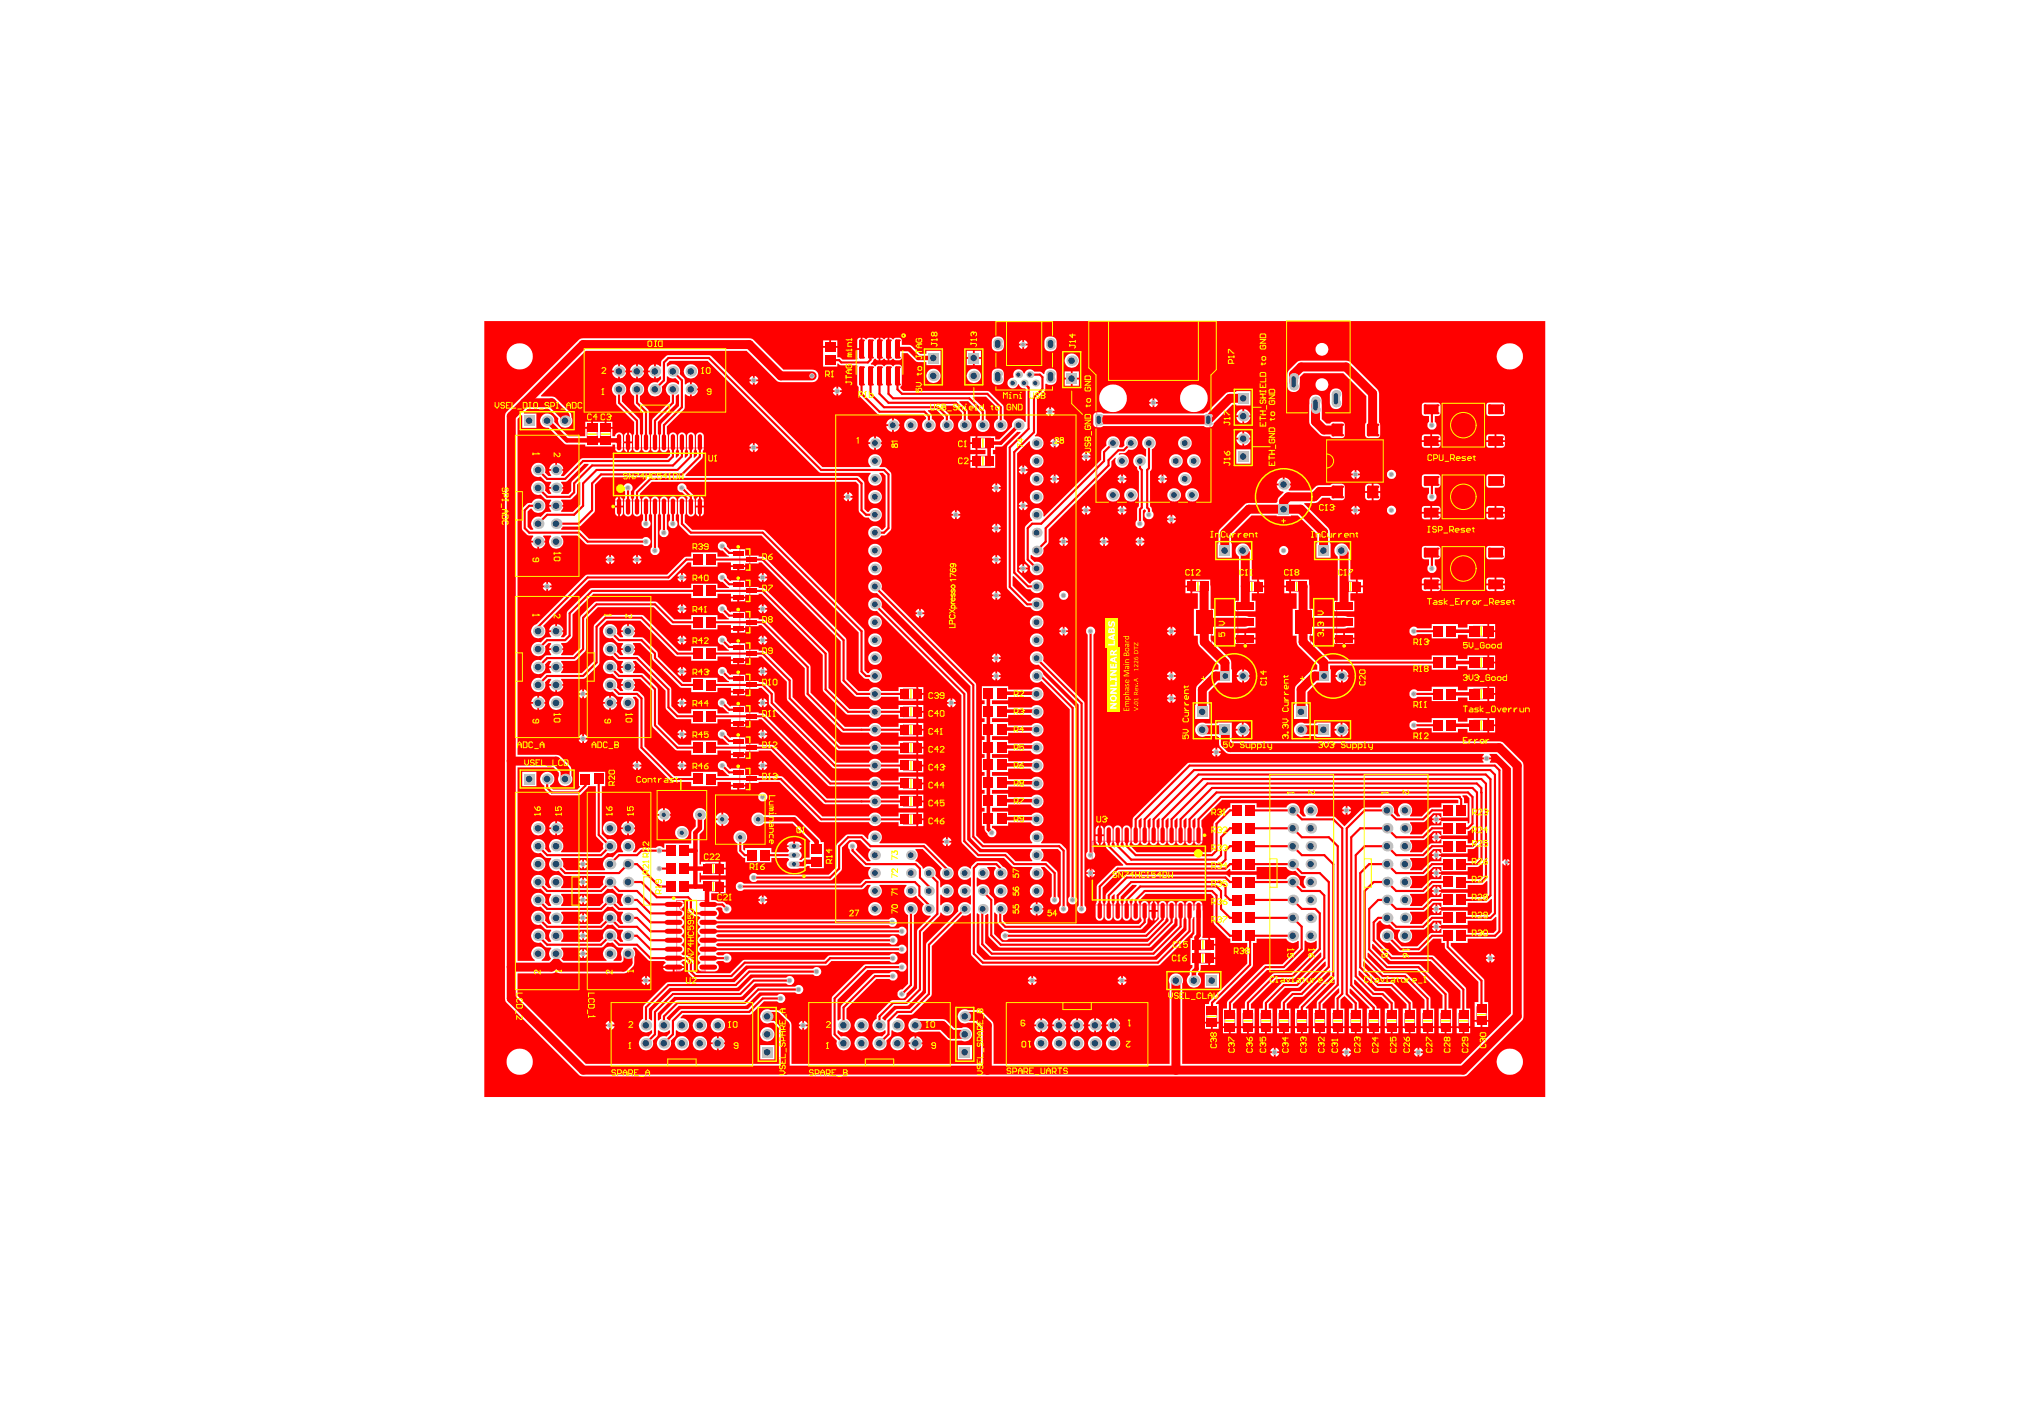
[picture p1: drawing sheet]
<svg xmlns="http://www.w3.org/2000/svg" width="287mm" height="201mm" viewBox="0 0 287 201" stroke-linecap="round" stroke-linejoin="round" font-family="sans-serif">
<g fill="none" stroke="#f0f" stroke-width=".14">
<path d="M153.8 45.5h17.9v7.5h-1v17.7h-16v-17.7h-.9zM82.8 60.2h1.4v2.1h-1.4zM84.7 60.2h1.4v2.1h-1.4zM86.5 63.2h13v7.5h-13zM104.4 77.5h1.4v2.9h-1.4zM137.6 61.8h2.1v1.4h-2.1zM137.6 64.3h2.1v1.5h-2.1zM104.4 81.9h1.4v3h-1.4zM104.4 86.3h1.4v3h-1.4zM104.4 90.7h1.4v3h-1.4zM104.4 95.2h1.4v2.9h-1.4zM104.4 99.6h1.4v3h-1.4z"/>
<path d="M127.4 97.2h2.2v1.4h-2.2zM127.4 99.7h2.2v1.5h-2.2zM167.9 82h2.2v1.5h-2.2zM170.9 84.5h3.7v6.6h-3.7zM175.5 82h2.2v1.5h-2.2zM181.9 82h2.1v1.5h-2.1zM184.9 84.5h3.7v6.6h-3.7zM189.5 82h2.1v1.5h-2.1zM207.9 88.4h2.1v1.4h-2.1zM207.9 92.8h2.1v1.4h-2.1zM207.9 97.2h2.1v1.4h-2.1zM104.4 104h1.4v3h-1.4z"/>
<path d="M104.4 108.4h1.4v3h-1.4zM127.4 102.3h2.2v1.4h-2.2zM127.4 104.8h2.2v1.4h-2.2zM127.4 107.3h2.2v1.4h-2.2zM127.4 109.9h2.2v1.4h-2.2zM127.4 112.4h2.2v1.4h-2.2zM127.4 114.9h2.2v1.4h-2.2zM154.1 118.7h16.1v9h-16.1zM207.9 101.6h2.1v1.5h-2.1zM95.5 127.1h4v9.9h-4zM99.6 121.9h2.1v1.4h-2.1zM99.6 124.4h2.1v1.4h-2.1z"/>
<path d="M168.6 132.6h2.2v1.4h-2.2zM168.6 134.5h2.2v1.4h-2.2zM170.3 142.4h1.4v2.1h-1.4zM172.8 143h1.4v2.1h-1.4zM175.3 143h1.4v2.1h-1.4zM177.9 143h1.4v2.1h-1.4zM180.4 143h1.4v2.1h-1.4zM182.9 143h1.4v2.1h-1.4zM185.5 143h1.4v2.1h-1.4zM188 143h1.4v2.1h-1.4zM190.6 143h1.3v2.1h-1.3zM193.1 143h1.4v2.1h-1.4z"/>
<path d="M195.6 143h1.4v2.1h-1.4zM198.2 143h1.3v2.1h-1.3zM200.7 143h1.4v2.1h-1.4zM203.2 143h1.4v2.1h-1.4zM205.8 143h1.4v2.1h-1.4zM208.3 142.1h1.4v2.1h-1.4z"/>
<circle cx="73.3" cy="50.3" r="2.73"/>
<circle cx="213" cy="50.3" r="2.73"/>
<circle cx="87.5" cy="69.8" r=".51"/>
<circle cx="169.2" cy="119.6" r=".51"/>
<circle cx="96.4" cy="128" r=".51"/>
<circle cx="73.3" cy="149.8" r="2.73"/>
<circle cx="213" cy="149.8" r="2.73"/>
</g>
<path d="M113.6 118.5a2.63 2.63 0 0 0-4.2 2.2 2.63 2.63 0 0 0 4.2 2.1M113.6 118.5v4.3" fill="none" stroke="#f0f" stroke-width=".2"/>
<g fill="#f00">
<path d="M79.2 133.7h5.6l.3-.1 .6-.6 .4 .1 .3-.1 .6 .6 .9 .1v.2a1.02 1.02 0 0 0-.2 1.1v.5l-.1 .1h-1l-.1-.1a1.01 1.01 0 0 0 .3-1.6 1.01 1.01 0 0 0-1.5 0 1.01 1.01 0 0 0 .3 1.6v.1h-6.1l-.3-.3a.98 .98 0 0 0-.1-1.5zM82.4 133.9v.6h.5a.65 .65 0 0 0-.5-.6zM81.8 134.1l-.1 .4h.4v-.6zM82.4 134.7v.5a.58 .58 0 0 0 .5-.5zM81.7 134.7a.52 .52 0 0 0 .4 .5v-.5z"/>
<path d="M79.2 131.2h5.6l.3-.1 .6-.6h.4h.3l.6 .6 .9 .1v.1a.98 .98 0 0 0 0 1.5v.1h-.4l-.5-.5a1 1 0 0 0-.9-1.4 1 1 0 0 0-1 1.4l-.5 .5h-5.4l-.1-.1a.98 .98 0 0 0 0-1.5zM82.4 131.4v.5h.5a.65 .65 0 0 0-.5-.5zM81.8 131.6l-.1 .3h.4v-.5zM82.4 132.2v.5a.58 .58 0 0 0 .5-.5zM81.7 132.2a.52 .52 0 0 0 .4 .5v-.5z"/>
<path d="M79.2 126.1h5.6l.3-.1 .6-.6 .4 .1 .3-.1 .6 .6 .9 .1v.2a.98 .98 0 0 0 0 1.4v.2h-.4l-.5-.6a1 1 0 0 0-.9-1.3 1 1 0 0 0-1 1.3l-.5 .6h-5.4l-.1-.2a.98 .98 0 0 0 0-1.4zM82.4 126.4v.5h.5a.65 .65 0 0 0-.5-.5zM81.8 126.5l-.1 .4h.4v-.5zM82.4 127.1v.5a.58 .58 0 0 0 .5-.5zM81.7 127.1a.52 .52 0 0 0 .4 .5v-.5z"/>
<path d="M198.9 123.6h2l1.3-1.3h1.2v.6h-.2l-.4-.3v.5h.5v-.2h3.8v-.6h1.4l.6-.5h.1v1.9l-.4 .4h-1.7v-.6h-3.8v-.2h-.5v.5h.1l.3-.3h.2v.6h-1.5l-1.3 1.2h-1.7v-.1a1.04 1.04 0 0 0 0-1.5zM202.2 122.7l-.2 .4h.5v-.5zM202 123.3a.52 .52 0 0 0 .5 .5v-.5z"/>
<path d="M198.9 126.1h2l1.3-1.2h1.2v.5l-.2 .1-.4-.4v.5h.5v-.1h3.8v-.6l2.1-.1 .5-.5 .1 .1v1.8l-.3 .4h-2.4v-.6h-3.8v-.1h-.5v.4h.1l.3-.3h.2v.6h-1.5l-1.3 1.3h-1.7v-.2a1.04 1.04 0 0 0 0-1.4zM202.2 125.3l-.2 .3h.5v-.5zM202 125.9a.52 .52 0 0 0 .5 .4v-.4z"/>
<path d="M198.9 118.5h2l1.3-1.2h1.2v.5l-.2 .1-.4-.4v.5h.5v-.1h3.8v-.6l.3-.1 .4-.5 .1 .1v1.8l-.3 .4h-.5v-.6h-3.8v-.1h-.5v.5h.1l.3-.4h.2v.6h-1.5l-1.3 1.3h-1.7v-.2a1.04 1.04 0 0 0 0-1.4zM202.2 117.7l-.2 .3h.5v-.5zM202 118.3a.52 .52 0 0 0 .5 .5v-.5z"/>
<path d="M79.2 128.7h5.6l.3-.1 .6-.7 .4 .1 .3-.1 .6 .7 .9 .1v.1a.98 .98 0 0 0 0 1.5v.1h-.4l-.5-.5a1 1 0 0 0-.9-1.4 1 1 0 0 0-1 1.4l-.5 .5h-5.4l-.1-.1a.98 .98 0 0 0 0-1.5zM82.4 128.9v.5h.5a.65 .65 0 0 0-.5-.5zM81.8 129.1l-.1 .3h.4v-.5zM82.4 129.6v.5a.58 .58 0 0 0 .5-.5zM81.7 129.6a.52 .52 0 0 0 .4 .5v-.5z"/>
<path d="M198.9 128.7l2-.1 1.3-1.2h1.2v.6h-.2l-.4-.4v.5h.5v-.1h3.8v-.6h2.5l.3-.1 .5-.5 .1 .1v1.8l-.4 .4h-3v-.6h-3.8v-.1h-.5v.5h.1l.3-.4 .2 .1v.5h-1.5l-1.3 1.3h-1.7v-.1a1.04 1.04 0 0 0 0-1.5zM202.2 127.8l-.2 .3h.5v-.5zM202 128.4a.52 .52 0 0 0 .5 .5v-.5z"/>
<path d="M198.9 116h2l1.3-1.2h1.2v.5h-.2l-.4-.3v.5h.5v-.1h3.8v-2.1h-.6v-.7l-.2-.2v-.2h.6l.4 .4v3.5l-.1 .1h-.1v-.3h-3.8v-.2h-.5v.5h.1l.3-.3h.2v.6h-1.5l-1.3 1.2h-1.7v-.1a1.04 1.04 0 0 0 0-1.5zM202.2 115.2l-.2 .3h.5v-.5zM202 115.7a.52 .52 0 0 0 .5 .5v-.5z"/>
<path d="M198.9 121.1h2l1.3-1.3h1.2v.6h-.2l-.4-.4v.5h.5v-.1h3.8v-.6a1.17 1.17 0 0 0 1.4-.5h.1v1.8l-.4 .4h-1.1v-.6h-3.8v-.1h-.5v.5h.1l.3-.3h.2v.5l-1.5 .1-1.3 1.2h-1.7v-.1a1.04 1.04 0 0 0 0-1.5zM202.2 120.2l-.2 .3h.5v-.5zM202 120.8a.52 .52 0 0 0 .5 .5v-.5z"/>
<path d="M68.3 45.3h149.7v109.5h-149.7zM124.2 47.7v3.1h.2l.3-.2 .5 .2v-3.1h-.2l-.2 .2zM125.5 47.7v3.1h.2l.2-.2 .4 .2h.5a.39 .39 0 0 0 .4-.3v-.7h.8l1.3 1.2 1.4 .1v.4h2v-2h-2v.4h-.9l-1.3-1.2h-1.3v-.7a.39 .39 0 0 0-.4-.3h-.5l-.2 .2zM116.1 49.1v2.6h2v-.4h.1l.5 .3h2.2l.1 .1-.1 2.6 .2 .3 .1 1.1 2.6 2.7 .3 .1h6.1l.4 .4v.2a.96 .96 0 0 0-.3 1.5 .96 .96 0 0 0 1.5 0 .96 .96 0 0 0-.3-1.5l-.1-.5-.5-.6v-.1h1.2l1.1 1v.2a.96 .96 0 0 0-.4 1.5 .96 .96 0 0 0 1.5 0 .96 .96 0 0 0-.3-1.5l-.1-.7-1.1-1v-.2h1.9l1 1.1v.8a.96 .96 0 0 0-.3 1.5 .96 .96 0 0 0 1.5 0 .96 .96 0 0 0-.4-1.5v-1.2l-1.2-1.2 .1-.1h1.2l1.6 1.7v.8a.96 .96 0 0 0-.3 1.5 .96 .96 0 0 0 1.5 0 .96 .96 0 0 0-.3-1.5v-1l-.1-.3-1.8-1.7 .1-.1h1.8l1.7 1.6v1.5a.96 .96 0 0 0-.4 1.5 .96 .96 0 0 0 1.5 0 .96 .96 0 0 0-.3-1.5v-1.6l-.1-.3-2.1-2h-12l-.4-.4 .2-.5v-2.5a.39 .39 0 0 0-.4-.3h-.5l-.2 .2-.6-.2h-.5l-.2 .2-.4-.2h-.5l-.5 .2-.2-.2h-.3l-.1-.2 .6-.7 .6 .2v-3.1h-.3l-.2 .2-.5-.2h-.5l-.4 .2-.2-.2h-.2v1.6h-.2v.1h-.6l.1 1.2-.1 .1h-2a.64 .64 0 0 0-.8-.3v-1.3zM144.5 48v.5h.5a.65 .65 0 0 0-.5-.5zM143.9 48.2l-.2 .3h.5v-.5zM117.2 48v.8h.9v-.8zM116.1 48v.8h.9v-.8zM121.1 47.8l-.2 .2v1.1h.5v-1.4zM144.5 48.7v.5a.58 .58 0 0 0 .5-.5zM143.7 48.7a.52 .52 0 0 0 .5 .5v-.5zM147.5 47.7a1.72 1.72 0 0 0-.1 1.5 .91 .91 0 0 0 1 .4 .91 .91 0 0 0 .7-.8 1.19 1.19 0 0 0-.3-1.1l-.5-.2h-.4zM140.1 47.7a1.82 1.82 0 0 0-.1 1.5 .91 .91 0 0 0 .9 .4 .91 .91 0 0 0 .7-.8 1.12 1.12 0 0 0-.3-1.2l-.6-.1zM185.6 49.3a.91 .91 0 0 0 1.8 0 .91 .91 0 0 0-1.8 0zM137.5 49.5v.9h.9v-.9zM136.4 49.5v.9h.9v-.9zM137.5 50.6v.9h.9v-.9zM136.4 50.6v.9h.9v-.9zM150.2 50.9a1.01 1.01 0 0 0 2 0 1.01 1.01 0 0 0-2 0zM211.1 50.3a1.9 1.9 0 0 0 3.8 0 1.9 1.9 0 0 0-3.8 0zM71.5 50.3a1.86 1.86 0 0 0 3.7 0 1.86 1.86 0 0 0-3.7 0zM91.7 51.7l-.3 .6h.9v-.9l-.4 .1zM90 51.4v.9h.9a.97 .97 0 0 0-.9-.9zM89.2 51.7l-.3 .6h.8v-.9l-.3 .1zM87.5 51.4v.9h.8a.97 .97 0 0 0-.8-.9zM86.6 51.7l-.3 .6h.9v-.9l-.4 .1zM143.1 52.3l-.1 .4v.5l-.1 .1a.76 .76 0 0 0-.8 .7 .76 .76 0 0 0 .6 .8 .76 .76 0 0 0 .9-.6h.1l.4 .5 .6 .2v4.6l-.1 .1a.96 .96 0 0 0-1.2-.5 .96 .96 0 0 0-.6 1.1l-1.8 1.8h-.6v-.4h-2.5v1.9h1.1v.6h-1.1v1.9h2.5v-1.9h-.3v-.6h.3v-.5h1l2.1-2.1h.4l.1 .1-1.9 1.9-.1 .3v19.6l.1 .3 2.5 2.5 .8 .1a.96 .96 0 0 0 1.5 .3 .96 .96 0 0 0 0-1.5 .96 .96 0 0 0-1.5 .4h-.3l-2.2-2.3v-1.3h.1l1.7 1.8 .7 .1a.96 .96 0 0 0 1.5 .3 .96 .96 0 0 0 0-1.5 .96 .96 0 0 0-1.5 .3h-.2l-1.7-1.7v-16.6l1.7-1.8 .1 .1a.96 .96 0 0 0 .9 1.2 .96 .96 0 0 0 1-1 .96 .96 0 0 0-1.1-.9l-.1-.1 .2-.2 .1-.3v-4.7l1.1-1.1 .1-.3v-.7l.1-.1a.9 .9 0 0 0 1.5-.5v-.9a.87 .87 0 0 0-.9-.7 .87 .87 0 0 0-.9 .7l-.1 .1-.5-.4a1.62 1.62 0 0 1-1.2-.3h-.4a.69 .69 0 0 0-.5 .6h-.2a.76 .76 0 0 0-1.3-.4zM151.3 52.4v.9h.9v-.9zM150.2 52.4v.9h.9v-.9zM91.4 52.5v.2a.96 .96 0 0 0 .9 .7v-.9zM90 52.5v.9a.97 .97 0 0 0 .9-.9zM88.9 52.5v.2a.96 .96 0 0 0 .8 .7v-.9zM87.5 52.5v.9a.97 .97 0 0 0 .8-.9zM86.3 52.5l.1 .2a.96 .96 0 0 0 .8 .7v-.9zM96.5 52.4a1.01 1.01 0 0 0 2 0 1.01 1.01 0 0 0-2 0zM106.5 53v.5h.5a.65 .65 0 0 0-.5-.5zM105.9 53.2l-.2 .3h.5v-.5zM71.5 58.1l-.2 .2-.1 .4v82.2l.1 .5 .2 .1 10.3 10.3 .5 .1h124.1l.5-.1 7.8-7.7 .2-.4v-35.7l-.1-.4-2.7-2.7-.4-.3h-37.8l-.1-.1v-2.5h-2v.1h-1.7l-.2-.1a1.01 1.01 0 0 0-1.3 1.1 1.01 1.01 0 0 0 1.5 .8h1.7v.1h.2l.1 1.3a2.17 2.17 0 0 0 1.4 1.1h35.8l.1 .1-.3 .4h1.3l-.3-.4 .1-.1h.9l2.1 2v34.6l-7.1 7.1h-39.3v-11.3a1 1 0 0 0-.9-1.4 1 1 0 0 0-.9 1.4v11.3h-24.8v-5.4l-.1-.5-1.6-1.6-.5-.1h-1.4l-.2-.1a1.01 1.01 0 0 0-1.3 1.1 1.01 1.01 0 0 0 1.5 .8h1l.8 .8v5h-26.7v-5.4l-.1-.5-1.6-1.6-1.3-.1-.2-.1a1.01 1.01 0 0 0-1.3 1.1 1.01 1.01 0 0 0 1.5 .8h.4l.8 .8v5h-27.3l-9.6-9.6v-3.1h4.8l.5-.1 .2-.2 .1 .2 .5 .1h8.9a1.96 1.96 0 0 0 1.5-2.4 .93 .93 0 0 0-.2-1.2v-.1h.4l1.9 1.9h2.1l.2 .2v.1l-.2 .1-.2 .3h3l-.1-.3-.2-.1v-.1l.2-.2h.3l.4 .4v1.1l.1 .3 .6 .6 .3 .1h5.2l1.9-1.9h11.3l.3-.1 .5-.5h8.2a.64 .64 0 0 0 .9 .1 .64 .64 0 0 0 0-1 .64 .64 0 0 0-.9 .1h-8.4l-.3 .1-.5 .5h-11.2l-.3 .1-1.8 1.8h-4.7l-.4-.4v-1.1l-.1-.3-.7-.6-.7-.1-.2-.1v-.2l.2-.1a.64 .64 0 0 0-.2-1v-.2l.2-.1a.64 .64 0 0 0-.2-1v-.1l.2-.2a.64 .64 0 0 0-.2-1v-.1l.2-.1a.64 .64 0 0 0-.2-1v-.2l.2-.1a.64 .64 0 0 0-.2-1v-.1l.2-.1a.61 .61 0 0 0-.1-1v-.1h.6l.2 .2v1.2l.8 .9a.82 .82 0 0 1 .9 .1v.2a.6 .6 0 0 0-.4 .6 .6 .6 0 0 0 .4 .5v.2a.6 .6 0 0 0-.4 .5 .6 .6 0 0 0 .4 .6v.1a.6 .6 0 0 0-.4 .6 .6 .6 0 0 0 .4 .5v.2a.6 .6 0 0 0-.4 .5 .6 .6 0 0 0 .4 .6v.2a.6 .6 0 0 0-.4 .5 .6 .6 0 0 0 .4 .6v.1a.6 .6 0 0 0-.4 .7 .6 .6 0 0 0 .6 .5l2-.1a.62 .62 0 0 0 .4-.5 .62 .62 0 0 0-.4-.6v-.1l.3-.2h.8a.64 .64 0 0 0 .9 .1 .64 .64 0 0 0 0-1 .64 .64 0 0 0-.9 .1h-.8l-.3-.1v-.2l.3-.2h25.5a.64 .64 0 0 0 .9 .1 .64 .64 0 0 0 0-.9 .64 .64 0 0 0-.9 0h-25.5l-.3-.1v-.2l.3-.1h24.2a.64 .64 0 0 0 .9 .1 .64 .64 0 0 0 0-1 .64 .64 0 0 0-.9 .1h-24.2l-.3-.2v-.1l.3-.2h25.5a.64 .64 0 0 0 .9 .1 .64 .64 0 0 0 0-1 .64 .64 0 0 0-.9 .1h-25.5l-.3-.1v-.2l.3-.1h24.1a.63 .63 0 0 0 .9 0 .63 .63 0 0 0 0-.9 .63 .63 0 0 0-.9 0h-24.1l-.3-.1v-.2l.2-.1a.64 .64 0 0 0-.2-1v-.1l.3-.2h.4l.2 .3a.64 .64 0 0 0 .7 .6 .64 .64 0 0 0 .6-.7 .64 .64 0 0 0-.7-.6l-.4-.4h-.8a.97 .97 0 0 0-1-.2v-.9h1.1v-2h-2.5v.4h-.2v-1.4h.2v.4h2.5v-1.9h-2.5v.4h-.2v-4.3l.6-.6v-1.4a.96 .96 0 0 0 .1-1.4 .96 .96 0 0 0-1.4 0 .96 .96 0 0 0 .2 1.4v.9l-.5 .5-.2 .4v1.5h-3.8v.6h-.2a.6 .6 0 0 0-.9 0h-2.1l-.3 .1-.5 .6h-.4v-.2a1.01 1.01 0 0 0 0-1.4 1.01 1.01 0 0 0-1.4 0 1.01 1.01 0 0 0 0 1.4v.2l-.9 .1-.6 .6h-.1a1.01 1.01 0 0 0-1.1 .5 1.01 1.01 0 0 0 .2 1.2l-.1 .1h-5.4l-.5-.5v-.1a.96 .96 0 0 0-.3-1l.1-.1h5.6l.3-.1 .6-.7 .1 .1a1 1 0 0 0 1.3-1 1 1 0 0 0-1.4-.9l-.8-.8v-6.8h.5v-2h-3.7v2l.1 .1-.3 .4h-3.5l-.4-.4v-.2a1 1 0 0 0 .4-1.5 1 1 0 0 0-1.6 0 1 1 0 0 0 .4 1.5l.1 .7 .6 .6 .3 .1h4l1.1-1 .1-.3h1.1v6.9l.1 .3 .9 1v.3v.4l-.5 .5h-5.4v-.2a1.01 1.01 0 0 0 0-1.4 1.01 1.01 0 0 0-1.5 0 1.01 1.01 0 0 0 .1 1.4l-.1 .2h-.3l-.5-.5v-.1a1.01 1.01 0 0 0-.9-1.3 1.01 1.01 0 0 0-1.1 1.1 1.01 1.01 0 0 0 1.4 .8l.6 .7 .8 .1 .1 .1a1 1 0 0 0-.2 1.3 1 1 0 0 0 1.2 .4l.6 .6 .3 .1h5.6l.1 .2a1.04 1.04 0 0 0-.3 1l-.5 .5h-5.4v-.1a1.01 1.01 0 0 0 0-1.5 1.01 1.01 0 0 0-1.5 .1 1.01 1.01 0 0 0 .1 1.4l-.1 .1h-.3l-.5-.5v-.1a1.01 1.01 0 0 0-.9-1.3 1.01 1.01 0 0 0-1.1 1.2 1.01 1.01 0 0 0 1.4 .8l.6 .6 .8 .1 .1 .2a.98 .98 0 0 0 0 1.4l-.1 .2h-.3l-.5-.6v-.1a1.01 1.01 0 0 0-.9-1.2 1.01 1.01 0 0 0-1.1 1.1 1.01 1.01 0 0 0 1.4 .8l.6 .7 .8 .1 .1 .1a.98 .98 0 0 0 0 1.5l-.1 .1h-.3l-.5-.5v-.1a1.01 1.01 0 0 0-.9-1.3 1.01 1.01 0 0 0-1.1 1.1 1.01 1.01 0 0 0 1.4 .9l.6 .6 .8 .1 .1 .1a.98 .98 0 0 0 0 1.5l-.1 .1h-.3l-.5-.5v-.1a1.01 1.01 0 0 0-.9-1.3 1.01 1.01 0 0 0-1.1 1.2 1.01 1.01 0 0 0 1.4 .8l.6 .6 .8 .1 .1 .2a.98 .98 0 0 0 0 1.4l-.4 .3h-1v-.1a1.01 1.01 0 0 0 .3-1.6 1.01 1.01 0 0 0-1.5 0 1.01 1.01 0 0 0 .2 1.6v.1h-2.4v-27.3h5.1l.7 .7v.5a1 1 0 0 0 .9 1.4 1 1 0 0 0 .9-1.4 1.56 1.56 0 0 0-.2-1.5l-1.3-1.2-.4-.3h-5.7v-47.4l.5-.5h.2v1.8h2v-2h-1.8v-.1l.5-.6h3l1.4 1.3a1.01 1.01 0 0 0 1 1.4 1.01 1.01 0 0 0 .8-1.5l-.1-.6-2.2-2.2-.5-.1h-1.4l-.1-.2 6.3-6.3h22.7l4.4 4.3 .4 .1h4.7a.89 .89 0 0 0 .7-1 .89 .89 0 0 0-.9-.7h-4.1l-4.2-4.2-.4-.2h-23.9l-.4 .2zM136.4 53a1.01 1.01 0 0 0 2 0 1.01 1.01 0 0 0-2 0zM130.7 53a1.01 1.01 0 0 0 2 0 1.01 1.01 0 0 0-2 0zM106.5 53.8v.5a.58 .58 0 0 0 .5-.5zM105.7 53.8a.52 .52 0 0 0 .5 .5v-.5zM140.1 52.2a1.52 1.52 0 0 0-.2 1.4 .86 .86 0 0 0 .9 .7 .86 .86 0 0 0 .8-.7 1.52 1.52 0 0 0-.2-1.4l-.5-.2h-.5zM151.3 53.5v.9h.9v-.9zM150.2 53.5v.9h.9v-.9zM97.6 54v.8h.9a.97 .97 0 0 0-.9-.8zM118.2 54.6v.5h.6a.65 .65 0 0 0-.6-.5zM117.7 54.7l-.2 .4h.5v-.5zM185.6 54.3a.91 .91 0 0 0 1.8 0 .91 .91 0 0 0-1.8 0zM118.2 55.3v.5a.58 .58 0 0 0 .6-.5zM117.5 55.3a.52 .52 0 0 0 .5 .5v-.5zM97.6 55.1v.8a.97 .97 0 0 0 .9-.8zM162.9 56.2v.5h.5a.65 .65 0 0 0-.5-.5zM162.3 56.4l-.2 .3h.5v-.5zM154.4 58.3l-.2 .4v1.1a.52 .52 0 0 0 .5 .5h.5l.4-.2h14.2a.97 .97 0 0 0 1.4-.1v-.3l2.7-2.6h.5v.1h2v-2h-2v.1a1.67 1.67 0 0 0-1.5 .3l-2.6 2.6-.5 .2-14.2-.1a1.11 1.11 0 0 0-1.2 0zM162.9 57v.4a.58 .58 0 0 0 .5-.4zM162.1 57a.52 .52 0 0 0 .5 .4v-.4zM187.9 55l-.3 .6v1.3a.86 .86 0 0 0 .9 .8 .86 .86 0 0 0 .8-.8v-1.3a.86 .86 0 0 0-.5-.8 .86 .86 0 0 0-.9 .2zM148.3 57.5v.5h.5a.65 .65 0 0 0-.5-.5zM147.7 57.6l-.2 .4h.5v-.5zM166.5 56.2a1.95 1.95 0 0 0 3.9 0 1.95 1.95 0 0 0-3.9 0zM155.1 56.2a1.95 1.95 0 0 0 3.9 0 1.95 1.95 0 0 0-3.9 0zM175.5 57.7v.9h.9a.97 .97 0 0 0-.9-.9zM174.7 58l-.3 .6h.9v-.9l-.4 .1zM209.8 56.9l-.1 .3v1.1a.35 .35 0 0 0 .4 .4h1.8a.39 .39 0 0 0 .4-.4v-1.1a.39 .39 0 0 0-.4-.4h-1.8zM148.3 58.2v.5a.58 .58 0 0 0 .5-.5zM147.5 58.2a.52 .52 0 0 0 .5 .5v-.5zM175.5 58.9v.8a.97 .97 0 0 0 .9-.8zM174.4 58.9v.1a.96 .96 0 0 0 .9 .7v-.8zM126.1 59.1v.8h.8a.87 .87 0 0 0-.8-.8zM125.3 59.3l-.3 .6h.9v-.8zM85.6 59.5v.7h.8v-.7zM82.6 59.5v.7h.8v-.7zM200.7 56.9l-.1 .3v1.1a.39 .39 0 0 0 .4 .4h.6v.8a.63 .63 0 0 0-.1 .9 .63 .63 0 0 0 1 0 .63 .63 0 0 0-.1-.9v-.8h.4a.39 .39 0 0 0 .4-.4v-1.1a.39 .39 0 0 0-.4-.4h-1.8zM126.1 60.1v.8a.87 .87 0 0 0 .8-.8zM125 60.1a.87 .87 0 0 0 .9 .8v-.8zM127.6 60a.96 .96 0 0 0 1.9 0 .96 .96 0 0 0-1.9 0zM175.5 60.9v.9h.9a.97 .97 0 0 0-.9-.9zM174.7 61.2l-.3 .6h.9v-.9l-.4 .1zM181.9 52.2a1.78 1.78 0 0 0-.3 1.7v.2a.91 .91 0 0 0 .9 1.2 .91 .91 0 0 0 .9-1.2v-.9l.5-.5h5.6l3.3 3.2v3.7l-.2 .3v1.5a.39 .39 0 0 0 .4 .4h1.3a.39 .39 0 0 0 .4-.4v-1.5l-.1-.3v-4.1l-.2-.4-4.1-4.1-.4-.1h-6.6l-.4 .2zM185 55.9a1.74 1.74 0 0 0-.3 1.3v2.5l.3 .4 1.1 1.2a1.62 1.62 0 0 0 1.5 .3l.4 .2h1.3a.39 .39 0 0 0 .4-.4v-1.5a.43 .43 0 0 0-.4-.4h-1.3l-.4 .3h-.5l-.6-.7-.1-2.2a.91 .91 0 0 0-.3-1.1 .91 .91 0 0 0-1.1 .1zM211.1 61.3v.8h1.2v-.4a.39 .39 0 0 0-.4-.4zM209.8 61.4l-.1 .7h1.2v-.8h-.8zM202 61.3v.8h1.2v-.4a.39 .39 0 0 0-.4-.4zM200.7 61.4l-.1 .1v.6h1.2v-.8h-.8zM88.7 61v1.3h.5v-.7a.54 .54 0 0 0-.5-.6zM88.2 61.2l-.1 .2-.1 .9h.5v-1.3zM136.9 61.6v.8h.7v-.8zM148.9 61.9v.5h.5a.65 .65 0 0 0-.5-.5zM148.3 62.1l-.1 .3h.5v-.5zM123.6 61.6v.8h.8a.87 .87 0 0 0-.8-.8zM122.8 61.8l-.3 .6h.8v-.8zM175.5 62v.9a.97 .97 0 0 0 .9-.9zM174.4 62v.1a.96 .96 0 0 0 .9 .8v-.9zM106.5 62.5v.5h.5a.65 .65 0 0 0-.5-.5zM105.9 62.7l-.2 .3h.5v-.5zM145.6 72a.95 .95 0 0 0 0 1.3v.2l-.3 .1-.6 .6-.1 .3v4.5l.1 .3 .7 .6a.96 .96 0 0 0 .8 1.3 .96 .96 0 0 0 1-1.1 .96 .96 0 0 0-1.3-.8l-.5-.5v-.4l.1-.1a.96 .96 0 0 0 1.2 .2 .96 .96 0 0 0 .5-1.1l.7-.8v-1.9l8.8-8.7 .1-.9 .5-.5h.1a.96 .96 0 0 0 .8 1.4 .96 .96 0 0 0 1-1.1 .96 .96 0 0 0-1.3-.7l-.1-.1 .2-.2a1.08 1.08 0 0 0 1.3-.5 .95 .95 0 0 0 1.2-.8 .95 .95 0 0 0-1-1 .95 .95 0 0 0-.8 1.2l-.3 .3h-.5v-.1a.95 .95 0 0 0-.8-1.4 .95 .95 0 0 0-1 1.2l-.7 .8v1.3l-8.1 8-.1-.1a.96 .96 0 0 0-.5-1 .96 .96 0 0 0-1.1 .2zM148.9 62.7v.4a.58 .58 0 0 0 .5-.4zM148.2 62.7a.52 .52 0 0 0 .5 .4v-.4zM211.1 62.4v.8h.8a.39 .39 0 0 0 .4-.4v-.4zM209.7 62.4v.4a.35 .35 0 0 0 .4 .4h.8v-.8zM202 62.4v.8h.8a.39 .39 0 0 0 .4-.4v-.4zM200.6 62.4v.4a.39 .39 0 0 0 .4 .4h.8v-.8zM123.6 62.7v.8a.87 .87 0 0 0 .8-.8zM122.5 62.7a.87 .87 0 0 0 .8 .8v-.8zM136.9 62.7v.8h.7v-.8zM166.2 62.5a.96 .96 0 0 0 1.9 0 .96 .96 0 0 0-1.9 0zM106.5 63.3v.5a.58 .58 0 0 0 .5-.5zM105.7 63.3a.52 .52 0 0 0 .5 .5v-.5zM88.7 62.5v1.3a.54 .54 0 0 0 .5-.5v-.8zM88 62.5v.8a.54 .54 0 0 0 .5 .5v-1.3zM89.2 54.2a1 1 0 0 0 .3 1.6v1l.1 .3 1.1 1.2v2.9l-.1 .4v1.7a.56 .56 0 0 0 .5 .5 .56 .56 0 0 0 .6-.5v-1.7l-.2-.4v-3.3l-1.2-1.2v-.9a1 1 0 0 0 .4-1.4 1 1 0 0 0-1.5-.2zM86.6 54.2a1 1 0 0 0 .3 1.6v1l.1 .3 2.5 2.4-.2 3.8a.56 .56 0 0 0 .6 .5 .56 .56 0 0 0 .5-.5v-1.7l-.1-.4-.1-2-2.5-2.5v-.9a1 1 0 0 0 .5-1.4 1 1 0 0 0-1.6-.2zM76.5 58.7a1 1 0 0 0-.2 1.1 1 1 0 0 0 1.1 .5l2.4 2.4h2.8v.3h3.8v-.3h.4v.6a.56 .56 0 0 0 .5 .5 .56 .56 0 0 0 .6-.5v-1.7a.56 .56 0 0 0-.6-.6 .56 .56 0 0 0-.5 .6h-.4v-1.1h-1v-.1h-.1v-.9h-1.6v.9h-.2v.1h-.9v1.1h-2.4l-2-2.1a1 1 0 0 0-.5-1 1 1 0 0 0-1.2 .2zM153.3 63.8v.5h.6a.65 .65 0 0 0-.6-.5zM152.8 64l-.2 .3h.5v-.5zM161.4 61.8a.94 .94 0 0 0 .3 1.6v1h-.1a.95 .95 0 0 0-1.5 .1 .95 .95 0 0 0 .3 1.4v.3l.3 .3v4.9l-.3 .5v1.5a.63 .63 0 0 0 0 .9 .63 .63 0 0 0 .9 0 .63 .63 0 0 0-.1-.9v-1.3l.3-.2 .2 .3a.63 .63 0 0 0-.1 .9 .63 .63 0 0 0 .9 0 .63 .63 0 0 0 0-.9 .64 .64 0 0 0-.3-.8v-4.9l.3-.4v-2.7a.96 .96 0 0 0 .4-1.4 .96 .96 0 0 0-1.5-.2zM75.2 65.6a1 1 0 0 0-.1 1.3 1 1 0 0 0 1.2 .4l.6 .6 .8 .1 .1 .1-.3 .6h1.9l-.1-.4-.2-.2 .1-.1 .8-.1 2.4-2.4h.6v.1l-2.3 2.3-.1 .3v1.1l-.4 .4h-1l-.1-.1 .2-.2 .1-.4h-1.9l.3 .6-.1 .1h-.3l-.5-.5a1 1 0 0 0-.9-1.4 1 1 0 0 0-1.1 1.2 1 1 0 0 0 1.4 .8l.6 .6 .8 .1 .1 .1-.3 .6h1.9l-.1-.3-.2-.3 .1-.1h1.2l.3-.1 .7-.8v-1.2l.4-.4 .1 .1v3.1l-1.1 1h-1.6l-.1-.1 .2-.2 .1-.4h-1.9l.3 .6-.1 .1-.7 .1-.7 .7-.1-.1a1.01 1.01 0 0 0-1.1 .5 1.01 1.01 0 0 0 .1 1.2v.2h-.4l-.4-.4v-2.2l.4-.4h.2a1.01 1.01 0 0 0 1.6 .4 1.01 1.01 0 0 0 0-1.6 1.01 1.01 0 0 0-1.6 .4l-.6 .1-.8 .8v2.6l.1 .3 .8 .7 .7 .1v.1l-.3 .6h2l-.1-.4-.2-.2 .1-.1h1l.1 .1a1.01 1.01 0 0 0-.1 1.4 1.01 1.01 0 0 0 1.5 0 1.01 1.01 0 0 0-.1-1.4l.1-.1h2.3l1.1 1.1 .3 .1h7.8a.64 .64 0 0 0 .9 .1 .64 .64 0 0 0 0-.9 .64 .64 0 0 0-.9 0h-7.6l-1.3-1.2h-2.6l-.1-.2 .3-.3h2.4l2-2 .1-.3v-3.6l1.1-1h6.2l.1 .1-1.8 1.8v1l-.2 .3v1.7a.56 .56 0 0 0 .6 .6 .56 .56 0 0 0 .5-.6v-1.7l-.1-.3v-.6l1.6-1.7h28.8l.4 .4 .1 3.8 .7 .7 .7 .1a.96 .96 0 0 0 1.4 .4 .96 .96 0 0 0 0-1.5 .96 .96 0 0 0-1.4 .3h-.2l-.5-.4v-3.7l-.8-.9h-24.4v-.2l2.4-2.4v-1l.2-.3v-1.9a.57 .57 0 0 0-.7-.4 .57 .57 0 0 0-.4 .6v1.7l.1 .3v.6l-.3 .4-.2-.1 .1-.9 .1-.3v-1.9a.57 .57 0 0 0-.6-.4 .57 .57 0 0 0-.5 .6v1.7l.2 .3v.6l-.4 .4-.1-.1v-.9l.2-.3-.1-1.9a.57 .57 0 0 0-.6-.4 .57 .57 0 0 0-.5 .6v1.7l.2 .3v.6l-.4 .4-.1-.1v-.9l.2-.3v-1.9a.57 .57 0 0 0-.7-.4 .57 .57 0 0 0-.4 .6v1.7l.1 .3v.6l-.4 .4h-11.8l-.3 .1-2.4 2.5h-.4l-.1-.2 .2-.2 .1-.4h-1.9l.3 .6-.1 .2h-.3l-.5-.5v-.1a1.01 1.01 0 0 0-.5-1.2 1.01 1.01 0 0 0-1.2 .2zM136.9 64.1v.8h.7v-.8zM153.3 64.5v.5a.58 .58 0 0 0 .6-.5zM152.6 64.5a.52 .52 0 0 0 .5 .5v-.5zM174.4 63.4v2h2v-2zM136.9 65.2v.8h.7v-.8zM167.5 65.1a.96 .96 0 0 0 1.9 0 .96 .96 0 0 0-1.9 0zM164.9 65.1a1 1 0 0 0 2 0 1 1 0 0 0-2 0zM145.3 65.1a.96 .96 0 0 0 1.9 0 .96 .96 0 0 0-1.9 0zM144.5 65.7v.5h.5a.65 .65 0 0 0-.5-.5zM143.9 65.9l-.2 .3h.5v-.5zM78.6 65.3v.9h.8a.97 .97 0 0 0-.8-.9zM77.8 65.6l-.3 .6h.8v-.9l-.3 .1zM191.4 66.3v.5h.5a.65 .65 0 0 0-.5-.5zM190.8 66.5l-.2 .3h.5v-.5zM144.5 66.4v.5a.58 .58 0 0 0 .5-.5zM143.7 66.4a.52 .52 0 0 0 .5 .5v-.5zM164.1 66.9v.6h.5a.65 .65 0 0 0-.5-.6zM163.5 67.1l-.1 .4h.5v-.6zM158.4 66.9v.6h.5a.65 .65 0 0 0-.5-.6zM157.8 67.1l-.1 .4h.5v-.6zM148.9 66.9v.6h.5a.65 .65 0 0 0-.5-.6zM148.3 67.1l-.1 .4h.5v-.6zM191.4 67.1v.5a.58 .58 0 0 0 .5-.5zM190.6 67.1a.52 .52 0 0 0 .5 .5v-.5zM195.6 66.9a.7 .7 0 0 0 1.4 0 .7 .7 0 0 0-1.4 0zM164.1 67.7v.5a.58 .58 0 0 0 .5-.5zM163.4 67.7a.52 .52 0 0 0 .5 .5v-.5zM158.4 67.7v.5a.58 .58 0 0 0 .5-.5zM157.7 67.7a.52 .52 0 0 0 .5 .5v-.5zM148.9 67.7v.5a.58 .58 0 0 0 .5-.5zM148.2 67.7a.52 .52 0 0 0 .5 .5v-.5zM181.2 67.4v.8h.9a.97 .97 0 0 0-.9-.8zM180.4 67.7l-.3 .5h.9v-.8zM166.2 67.6a.96 .96 0 0 0 1.9 0 .96 .96 0 0 0-1.9 0zM145.3 67.6a.96 .96 0 0 0 1.9 0 .96 .96 0 0 0-1.9 0zM140.7 68.2v.5h.5a.65 .65 0 0 0-.5-.5zM140.1 68.4l-.2 .3h.5v-.5zM209.8 67l-.1 .3v1.1a.35 .35 0 0 0 .4 .4h1.8a.39 .39 0 0 0 .4-.4v-1.1a.39 .39 0 0 0-.4-.4h-1.8zM172.2 74.6l-.2 .2-.1 .4v1.5h-.1v2h2l-.1-3.1 2.9-2.9h3.5v.1l3-.1 2.7 2.7v1.3h-.1v2h2v-2h-.1v-1.6l-.1-.5-3.5-3.5v-.1h1.4a1.32 1.32 0 0 0 1.1-.8h1.1l.1 .3 .3 .1h1.3a.43 .43 0 0 0 .4-.4v-1.5a.43 .43 0 0 0-.4-.4h-1.3l-.3 .2h-1.5a1.32 1.32 0 0 0-1.2 .7h-3.2v-.1l.2-.2 .1-.4h-2v.1a.95 .95 0 0 0 .9 .8l.1 .1-.8 .8-.2 .7h-3.9l-.5 .1zM193.8 68.3v1h.9v-.6a.43 .43 0 0 0-.4-.4zM192.7 68.4l-.1 .3v.6h.9v-1h-.5zM140.7 69v.5a.58 .58 0 0 0 .5-.5zM139.9 69a.52 .52 0 0 0 .5 .5v-.5zM119.8 69.5v.5h.5a.65 .65 0 0 0-.5-.5zM119.2 69.7l-.2 .3h.5v-.5zM193.8 69.6v1h.5a.43 .43 0 0 0 .4-.4v-.6zM192.6 69.6v.6a.43 .43 0 0 0 .4 .4h.5v-1zM119.8 70.2v.5a.58 .58 0 0 0 .5-.5zM119 70.2a.52 .52 0 0 0 .5 .5v-.5zM200.7 67l-.1 .3v1.1a.39 .39 0 0 0 .4 .4h.6v.8a.63 .63 0 0 0-.1 .9 .63 .63 0 0 0 1 0 .63 .63 0 0 0-.1-.9v-.8h.4a.39 .39 0 0 0 .4-.4v-1.1a.39 .39 0 0 0-.4-.4h-1.8zM167.2 69.9a.96 .96 0 0 0 1.9 0 .96 .96 0 0 0-1.9 0zM164.7 69.9a.96 .96 0 0 0 1.9 0 .96 .96 0 0 0-1.9 0zM158.6 69.9a.96 .96 0 0 0 1.9 0 .96 .96 0 0 0-1.9 0zM156.1 69.9a.96 .96 0 0 0 1.9 0 .96 .96 0 0 0-1.9 0zM145.3 70.1a.96 .96 0 0 0 1.9 0 .96 .96 0 0 0-1.9 0zM122.5 70.1a.96 .96 0 0 0 1.9 0 .96 .96 0 0 0-1.9 0zM144.5 70.7v.5h.5a.65 .65 0 0 0-.5-.5zM143.9 70.9l-.2 .3h.5v-.5zM98.9 70.1v1.2h.4v-.7a.54 .54 0 0 0-.4-.5zM98.3 70.2l-.1 .2v.9h.4v-1.2zM87.5 70.1v1.2h.4v-.7a.54 .54 0 0 0-.4-.5zM86.9 70.2l-.1 .2v.9h.4v-1.2zM191.4 71.4v.5h.5a.65 .65 0 0 0-.5-.5zM190.8 71.5l-.2 .4h.5v-.5zM158.4 71.4v.5h.5a.65 .65 0 0 0-.5-.5zM157.8 71.5l-.1 .4h.5v-.5zM153.3 71.4v.5h.6a.65 .65 0 0 0-.6-.5zM152.8 71.5l-.2 .4h.5v-.5zM144.5 71.5v.5a.58 .58 0 0 0 .5-.5zM143.7 71.5a.52 .52 0 0 0 .5 .5v-.5zM211.1 71.4v.8h1.2v-.4a.39 .39 0 0 0-.4-.4zM209.8 71.5l-.1 .7h1.2v-.8h-.8zM202 71.4v.8h1.2v-.4a.39 .39 0 0 0-.4-.4zM200.7 71.5l-.1 .1v.6h1.2v-.8h-.8zM135 72v.5h.5a.65 .65 0 0 0-.5-.5zM134.4 72.2l-.2 .3h.5v-.5zM191.4 72.1v.5a.58 .58 0 0 0 .5-.5zM190.6 72.1a.52 .52 0 0 0 .5 .5v-.5zM158.4 72.1v.5a.58 .58 0 0 0 .5-.5zM157.7 72.1a.52 .52 0 0 0 .5 .5v-.5zM153.3 72.1v.5a.58 .58 0 0 0 .6-.5zM152.6 72.1a.52 .52 0 0 0 .5 .5v-.5zM195.6 72a.7 .7 0 0 0 1.4 0 .7 .7 0 0 0-1.4 0zM98.9 71.6v1.3a.54 .54 0 0 0 .4-.6v-.7zM98.2 71.6v.7a.54 .54 0 0 0 .4 .6v-1.3zM87.5 71.6v1.3a.54 .54 0 0 0 .4-.6v-.7zM86.8 71.6v.7a.54 .54 0 0 0 .4 .6v-1.3zM95.7 68.4a.63 .63 0 0 0-.1 .7 .63 .63 0 0 0 .7 .4l.7 .8-.1 .3v1.7a.56 .56 0 0 0 .6 .6 .56 .56 0 0 0 .5-.6v-1.7l-.2-.6-1-1.1a.64 .64 0 0 0-.3-.6 .64 .64 0 0 0-.8 .1zM88.1 68.4a.64 .64 0 0 0 .1 .9v1l-.2 .3v1.7a.56 .56 0 0 0 .6 .6 .56 .56 0 0 0 .6-.6v-1.7l-.2-.3v-1a.64 .64 0 0 0 .1-.9 .64 .64 0 0 0-1 0zM165.4 72.6v.5h.5a.65 .65 0 0 0-.5-.5zM164.8 72.8l-.1 .3h.4v-.5zM135 72.8v.4a.58 .58 0 0 0 .5-.4zM134.2 72.8a.52 .52 0 0 0 .5 .4v-.4zM211.1 72.5v.8h.8a.39 .39 0 0 0 .4-.4v-.4zM209.7 72.5v.4a.35 .35 0 0 0 .4 .4h.8v-.8zM202 72.5v.8h.8a.39 .39 0 0 0 .4-.4v-.4zM200.6 72.5v.4a.39 .39 0 0 0 .4 .4h.8v-.8zM165.4 73.4v.5a.58 .58 0 0 0 .5-.5zM164.7 73.4a.52 .52 0 0 0 .4 .5v-.5zM140.7 73.9v.5h.5a.65 .65 0 0 0-.5-.5zM140.1 74.1l-.2 .3h.5v-.5zM94.5 70.2l-.1 .4v1.7l.1 .4v.7a.63 .63 0 0 0 0 .9 .63 .63 0 0 0 .9 0 .63 .63 0 0 0-.1-.9v-.7l.2-.4v-1.7a.56 .56 0 0 0-.3-.5 .56 .56 0 0 0-.7 .1zM90.7 70.2l-.1 .4v1.7l.1 .4v.7a.63 .63 0 0 0 0 .9 .63 .63 0 0 0 .9 0 .63 .63 0 0 0-.1-.9v-.7l.2-.4v-1.7a.56 .56 0 0 0-.4-.5 .56 .56 0 0 0-.6 .1zM92.5 51.4v2l.4-.1 .2-.2h.2v.4l-.5 .5a1 1 0 0 0-1.4 .8 1 1 0 0 0 1.1 1.1 1 1 0 0 0 .8-1.3l.7-.6 .1-.9h.1a1.05 1.05 0 0 0 1.1 .2l.5 .6v.3l-.1 .1a1 1 0 0 0-1.6 .1 1 1 0 0 0 .4 1.4v.9l-2.5 2.5v2l-.2 .4v1.7a.56 .56 0 0 0 .6 .5 .56 .56 0 0 0 .6-.5l-.2-3.8 2.4-2.4 .1-.3v-1l.4-.2 .1 .1v1.6l-2.5 2.5v1.4l-.2 .4v1.7a.56 .56 0 0 0 .6 .5 .56 .56 0 0 0 .5-.5v-1.7l-.1-.4v-1l2.4-2.4 .1-.3v-1.8l.1-.1 .3 .2 .3 .1v-1.9l-.3 .1-.3 .2-.1-.1-.1-.8-.6-.6a1 1 0 0 0-.4-1.3 1 1 0 0 0-1.3 .2h-.1v-.4l.4-.4h5.3l15.7 15.7 .3 .1h7v.1a.96 .96 0 0 0-.1 1.4 .96 .96 0 0 0 1.4 0 .96 .96 0 0 0 0-1.4v-.1h.4l.4 .4v7.3l-.4 .4h-.2a.96 .96 0 0 0-1.5-.4 .96 .96 0 0 0 0 1.5 .96 .96 0 0 0 1.5-.3l.7-.1 .7-.8 .1-7.8-.2-.3-.6-.6-.9-.1v-.1a.96 .96 0 0 0 0-1.4 .96 .96 0 0 0-1.4 0 .96 .96 0 0 0 .1 1.4v.1h-6.8l-15.8-15.8h-6.1l-.7 .7-.1 .9h-.2l-.2-.2zM140.7 74.7v.4a.58 .58 0 0 0 .5-.4zM139.9 74.7a.52 .52 0 0 0 .5 .4v-.4zM93.3 70.2l-.2 .4v1.7l.2 .4v2a.63 .63 0 0 0-.1 .9 .63 .63 0 0 0 .9 0 .63 .63 0 0 0 0-.9v-2l.1-.4v-1.7a.56 .56 0 0 0-.3-.5 .56 .56 0 0 0-.6 .1zM161 75.8v.5h.5a.65 .65 0 0 0-.5-.5zM160.4 76l-.2 .3h.5v-.5zM155.9 75.8v.5h.5a.65 .65 0 0 0-.5-.5zM155.3 76l-.2 .3h.5v-.5zM150.2 75.8v.5h.5a.65 .65 0 0 0-.5-.5zM149.6 76l-.2 .3h.5v-.5zM161 76.6v.4a.58 .58 0 0 0 .5-.4zM160.2 76.6a.52 .52 0 0 0 .5 .4v-.4zM155.9 76.6v.4a.58 .58 0 0 0 .5-.4zM155.1 76.6a.52 .52 0 0 0 .5 .4v-.4zM150.2 76.6v.4a.58 .58 0 0 0 .5-.4zM149.4 76.6a.52 .52 0 0 0 .5 .4v-.4zM76.1 76.6v.8a.97 .97 0 0 0 .8-.8zM74.9 76.6l.1 .1a.96 .96 0 0 0 .8 .7v-.8zM180.4 77.7a.65 .65 0 0 0 1.3 0 .65 .65 0 0 0-1.3 0zM92 70.2l-.2 .4v1.7l.2 .4v4.5a.63 .63 0 0 0-.1 .9 .63 .63 0 0 0 1 0 .63 .63 0 0 0-.1-.9v-4.5l.2-.4v-1.7a.56 .56 0 0 0-.4-.5 .56 .56 0 0 0-.6 .1zM75.2 88.4a1.02 1.02 0 0 0 .1 1.4 1.02 1.02 0 0 0 1.4 0 1.02 1.02 0 0 0-.1-1.5l6.5-6.4h11.2l.3-.1 2.4-2.4h.5v.6h3.7v-.6h1.9v.4h2v-.3h1.9v-.1h.4l11.2 11.1v5.5l.1 .3 1.9 1.9 .3 .1h1.7a.95 .95 0 0 0 .8 .6 .95 .95 0 0 0 .9-.6h2.5v.6h2.5v-1.9h-2.5v.5h-2.5a.95 .95 0 0 0-.9-.5 .95 .95 0 0 0-.8 .5h-1.5l-1.7-1.7v-5.5l-.1-.3-11.4-11.3-.9-.1v-.2h-1.9v-.9h-2l-.1 .1-.5-.5a.64 .64 0 0 0-.6-.7 .64 .64 0 0 0-.6 .7 .64 .64 0 0 0 .7 .6l.6 .6 .2 .1v.2h-1.6v-.7h-3.7v.7l-1 .1-2.4 2.4h-11.4l-7 7zM122.5 77.7a.96 .96 0 0 0 1.9 0 .96 .96 0 0 0-1.9 0zM140.7 78.3v.5h.5a.65 .65 0 0 0-.5-.5zM140.1 78.5l-.2 .3h.5v-.5zM90 78.3v.5h.5a.65 .65 0 0 0-.5-.5zM89.4 78.5l-.1 .3h.4v-.5zM86.2 78.3v.5h.5a.65 .65 0 0 0-.5-.5zM85.6 78.5l-.1 .3h.4v-.5zM209.8 77.1l-.1 .3v1.1a.35 .35 0 0 0 .4 .4h1.8a.39 .39 0 0 0 .4-.4v-1.1a.39 .39 0 0 0-.4-.4h-1.8zM140.7 79.1v.5a.58 .58 0 0 0 .5-.5zM139.9 79.1a.52 .52 0 0 0 .5 .5v-.5zM90 79.1v.5a.58 .58 0 0 0 .5-.5zM89.3 79.1a.52 .52 0 0 0 .4 .5v-.5zM86.2 79.1v.5a.58 .58 0 0 0 .5-.5zM85.5 79.1a.52 .52 0 0 0 .4 .5v-.5zM144.5 79.6v.5h.5a.65 .65 0 0 0-.5-.5zM143.9 79.8l-.2 .3h.5v-.5zM104.3 80v.4h.8v-.4zM103.1 80v.4h.9v-.4zM144.5 80.3v.5a.58 .58 0 0 0 .5-.5zM143.7 80.3a.52 .52 0 0 0 .5 .5v-.5zM200.7 77.1l-.1 .3v1.1a.39 .39 0 0 0 .4 .4h.6v.8a.63 .63 0 0 0-.1 1 .63 .63 0 0 0 1 0 .63 .63 0 0 0-.1-1v-.8h.4a.39 .39 0 0 0 .4-.4v-1.1a.39 .39 0 0 0-.4-.4h-1.8zM122.5 80.2a.96 .96 0 0 0 1.9 0 .96 .96 0 0 0-1.9 0zM107.7 80.9v.5h.5a.65 .65 0 0 0-.5-.5zM107.1 81l-.1 .4h.5v-.5zM96.3 80.9v.5h.5a.65 .65 0 0 0-.5-.5zM95.7 81l-.1 .4h.5v-.5zM107.7 81.6v.5a.58 .58 0 0 0 .5-.5zM107 81.6a.52 .52 0 0 0 .5 .5v-.5zM96.3 81.6v.5a.58 .58 0 0 0 .5-.5zM95.6 81.6a.52 .52 0 0 0 .5 .5v-.5zM211.1 81.5v.8h1.2v-.4a.39 .39 0 0 0-.4-.4zM209.8 81.6l-.1 .7h1.2v-.8h-.8zM202 81.5v.8h1.2v-.4a.39 .39 0 0 0-.4-.4zM200.7 81.6l-.1 .1v.6h1.2v-.8h-.8zM181.2 81.8v.8h.7v-.8zM167.2 81.8v.8h.7v-.8zM77.3 82.1v.5h.5a.65 .65 0 0 0-.5-.5zM76.7 82.3l-.1 .3h.5v-.5zM191.5 81.8v.8h.8v-.8zM177.6 81.8v.8h.7v-.8zM75.2 90.9a1 1 0 0 0 .5 1.7 1 1 0 0 0 1.2-1.4l.5-.5h.3l.1 .2-.3 .6h1.9l-.1-.4-.2-.2 .1-.2 .8-.1 .7-.7 .1-3.2 2.9-2.9h13.8v.6h3.7v-.6h1.9v.4h2v-.3h1.9v-.1h.4l8.7 8.6v4.9l.1 .3 3.1 3.2 .3 .1h3a.95 .95 0 0 0 .8 .5 .95 .95 0 0 0 .9-.5h2.5v.5h2.5v-1.9h-2.5v.5h-2.5a.95 .95 0 0 0-.9-.5 .95 .95 0 0 0-.8 .5h-2.8l-2.9-2.9v-4.9l-.1-.3-8.9-8.8-.9-.1v-.2h-1.9v-.9h-2l-.1 .1-.5-.5a.64 .64 0 0 0-.6-.7 .64 .64 0 0 0-.6 .7 .64 .64 0 0 0 .7 .6l.6 .6 .2 .2v.1h-1.6v-.6h-3.7v.6h-14.1l-3.3 3.2-.1 .3v3l-.4 .4h-.4l-.1-.1 .2-.2 .1-.4h-1.9l.3 .6-.1 .1-.7 .1-.7 .7-.1-.1a.96 .96 0 0 0-1 .3zM77.3 82.9v.5a.58 .58 0 0 0 .5-.5zM76.6 82.9a.52 .52 0 0 0 .5 .5v-.5zM211.1 82.6v.8h.8a.39 .39 0 0 0 .4-.4v-.4zM209.7 82.6v.4a.35 .35 0 0 0 .4 .4h.8v-.8zM202 82.6v.8h.8a.39 .39 0 0 0 .4-.4v-.4zM200.6 82.6v.4a.39 .39 0 0 0 .4 .4h.8v-.8zM181.2 82.9v.8h.7v-.8zM167.2 82.9v.8h.7v-.8zM191.5 82.9v.8h.8v-.8zM177.6 82.9v.8h.7v-.8zM188.6 77a.99 .99 0 0 0 .1 1.6v6.2h-.5v1.5h2.9v-1.5h-.6v-1l.8-.1v-1.9l-.8-.1v-3.7a2.12 2.12 0 0 0-1-1.3 .96 .96 0 0 0-.9 .3zM174.6 77a.99 .99 0 0 0 .2 1.6v6.2h-.6v1.5h2.9v-1.5h-.5v-1.1h.7v-1.9l-.7-.1v-3.6a2.26 2.26 0 0 0-1-1.4 .96 .96 0 0 0-1 .3zM140.7 83.4v.5h.5a.65 .65 0 0 0-.5-.5zM140.1 83.6l-.2 .3h.5v-.5zM140.7 84.1v.5a.58 .58 0 0 0 .5-.5zM139.9 84.1a.52 .52 0 0 0 .5 .5v-.5zM149.4 84a.65 .65 0 0 0 1.3 0 .65 .65 0 0 0-1.3 0zM104.3 84.4v.5h.8v-.5zM103.1 84.4v.5h.9v-.5zM107.7 85.3v.5h.5a.65 .65 0 0 0-.5-.5zM107.1 85.5l-.1 .3h.5v-.5zM96.3 85.3v.5h.5a.65 .65 0 0 0-.5-.5zM95.7 85.5l-.1 .3h.5v-.5zM129.9 85.9v.5h.5a.65 .65 0 0 0-.5-.5zM129.3 86.1l-.1 .3h.5v-.5zM107.7 86v.5a.58 .58 0 0 0 .5-.5zM107 86a.52 .52 0 0 0 .5 .5v-.5zM96.3 86v.5a.58 .58 0 0 0 .5-.5zM95.6 86a.52 .52 0 0 0 .5 .5v-.5zM129.9 86.7v.4a.58 .58 0 0 0 .5-.4zM129.2 86.7a.52 .52 0 0 0 .5 .4v-.4zM199 88.6a.64 .64 0 0 0 0 .9 .64 .64 0 0 0 1 0h2v.6h3.7v-.5h1.3v.5h2.8v-2h-2.8v.5h-1.3v-.5h-3.7v.6h-2a.58 .58 0 0 0-1-.1zM145.3 87.8a.96 .96 0 0 0 1.9 0 .96 .96 0 0 0-1.9 0zM122.5 87.8a.96 .96 0 0 0 1.9 0 .96 .96 0 0 0-1.9 0zM210.1 88.1v.8h.8v-.8zM165.4 88.4v.5h.5a.65 .65 0 0 0-.5-.5zM164.8 88.6l-.1 .3h.4v-.5zM150.2 88.4v.5h.5a.65 .65 0 0 0-.5-.5zM149.6 88.6l-.2 .3h.5v-.5zM88.7 88.1v.8h.9a.97 .97 0 0 0-.9-.8zM87.9 88.4l-.3 .5h.9v-.8l-.4 .1zM78.6 88.1v.8h.8a.97 .97 0 0 0-.8-.8zM77.8 88.4l-.3 .5h.8v-.8l-.3 .1zM104.3 88.9v.4h.8v-.4zM103.1 88.9v.4h.9v-.4zM165.4 89.2v.5a.58 .58 0 0 0 .5-.5zM164.7 89.2a.52 .52 0 0 0 .4 .5v-.5zM150.2 89.2v.5a.58 .58 0 0 0 .5-.5zM149.4 89.2a.52 .52 0 0 0 .5 .5v-.5zM189.7 89.3v.7h1.4v-.7zM188.2 89.3v.7h1.3v-.7zM175.8 89.3v.7h1.3v-.7zM174.2 89.3v.7h1.3v-.7zM210.1 89.2v.9h.8v-.9zM107.7 89.7v.5h.5a.65 .65 0 0 0-.5-.5zM107.1 89.9l-.1 .3h.5v-.5zM96.3 89.7v.5h.5a.65 .65 0 0 0-.5-.5zM95.7 89.9l-.1 .3h.5v-.5zM189.7 90.2v.6h1.4v-.6zM188.2 90.2v.6h1.3v-.6zM175.8 90.2v.6h1.3v-.6zM174.2 90.2v.6h1.3v-.6zM107.7 90.5v.4a.58 .58 0 0 0 .5-.4zM107 90.5a.52 .52 0 0 0 .5 .4v-.4zM96.3 90.5v.4a.58 .58 0 0 0 .5-.4zM95.6 90.5a.52 .52 0 0 0 .5 .4v-.4zM145.3 90.3a.96 .96 0 0 0 1.9 0 .96 .96 0 0 0-1.9 0zM122.5 90.3a.96 .96 0 0 0 1.9 0 .96 .96 0 0 0-1.9 0zM140.7 92.2v.5h.5a.65 .65 0 0 0-.5-.5zM140.1 92.4l-.2 .3h.5v-.5zM210.1 92.5v.9h.8v-.9zM140.7 93v.5a.58 .58 0 0 0 .5-.5zM139.9 93a.52 .52 0 0 0 .5 .5v-.5zM104.3 93.3v.4h.8v-.4zM103.1 93.3v.4h.9v-.4zM122.5 92.9a.96 .96 0 0 0 1.9 0 .96 .96 0 0 0-1.9 0zM210.1 93.6v.9h.8v-.9zM182.1 81.8v1.9l.8 .1v2.1h-.5v3.8h.5a1.73 1.73 0 0 0 .3 1.5l2.6 2.7v.6a1.15 1.15 0 0 0-1 .3l-2 2-.1 .5v2.1h-.2v2.1h2l-.1-3.8 1.4-1.4h1.9v-1.8h-.1v-.6h14.4v.6h3.7v-.5h1.3v.5h2.8v-2h-2.8v.5h-1.3v-.5h-3.7v.6h-14.5l-2.8-2.9v-.5h.6v-1h4.3l.5-.1h1v-1.6h-1l-.5-.1h-4.3v-1h-.6v-4.1zM107.7 94.1v.5h.5a.65 .65 0 0 0-.5-.5zM107.1 94.3l-.1 .3h.5v-.5zM96.3 94.1v.5h.5a.65 .65 0 0 0-.5-.5zM95.7 94.3l-.1 .3h.5v-.5zM189.4 94.5v.8h.8v-.2a.95 .95 0 0 0-.8-.6zM188.7 94.7l-.3 .6h.8v-.8zM175.5 94.5v.8h.8v-.2a.95 .95 0 0 0-.8-.6zM174.7 94.7l-.2 .6h.7v-.8zM165.4 94.8v.5h.5a.65 .65 0 0 0-.5-.5zM164.8 94.9l-.1 .4h.4v-.5zM140.7 94.8v.5h.5a.65 .65 0 0 0-.5-.5zM140.1 94.9l-.2 .4h.5v-.5zM107.7 94.9v.5a.58 .58 0 0 0 .5-.5zM107 94.9a.52 .52 0 0 0 .5 .5v-.5zM96.3 94.9v.5a.58 .58 0 0 0 .5-.5zM95.6 94.9a.52 .52 0 0 0 .5 .5v-.5zM165.4 95.5v.5a.58 .58 0 0 0 .5-.5zM164.7 95.5a.52 .52 0 0 0 .4 .5v-.5zM140.7 95.5v.5a.58 .58 0 0 0 .5-.5zM139.9 95.5a.52 .52 0 0 0 .5 .5v-.5zM189.4 95.5v.8a.88 .88 0 0 0 .8-.8zM188.4 95.5v.1a.87 .87 0 0 0 .8 .7v-.8zM175.5 95.5v.8a.88 .88 0 0 0 .8-.8zM174.5 95.5v.1a.87 .87 0 0 0 .7 .7v-.8zM168.2 81.8v1.9h.8v2.2h-.6v3.8h.6a1.73 1.73 0 0 0 .3 1.5l2.6 2.7v.6a1.15 1.15 0 0 0-1 .3l-2.1 2-.1 .5v2.1h-.1v2.1h2l-.1-3.8 1.3-1.4h2v-1.8h-.1a1.68 1.68 0 0 0-.3-1.6l-2.6-2.7v-.5h.5v-1h4.4l.5-.1h.9v-1.6h-.9l-.5-.1h-4.4v-1h-.5l-.1-4.1zM95.8 70.2l-.2 .4v1.7l.2 .4v1.4l1.5 1.4 10.1 .1 13.7 13.6 .1 5.7 .7 .8 .7 .1a.96 .96 0 0 0 1.4 .3 .96 .96 0 0 0 0-1.5 .96 .96 0 0 0-1.4 .4h-.2l-.5-.4v-5.5l-.1-.3-13.9-13.9-.3-.1h-10l-1-1.1v-1l.2-.4v-1.7a.56 .56 0 0 0-.4-.5 .56 .56 0 0 0-.6 .1zM199 97.5a.64 .64 0 0 0 0 .9 .64 .64 0 0 0 1-.1h2v.6h3.7v-.5h1.3v.5h2.8v-2h-2.8v.5h-1.3v-.5h-3.7v.6h-2a.58 .58 0 0 0-1 0zM78.6 96.8v.8a.97 .97 0 0 0 .8-.8zM77.5 96.8v.1a.96 .96 0 0 0 .8 .7v-.8zM210.1 96.9v.9h.8v-.9zM82.4 97.3v.5h.5a.65 .65 0 0 0-.5-.5zM81.8 97.5l-.1 .3h.4v-.5zM129.5 97v.8h.8v-.8zM104.3 97.7v.4h.8v-.4zM103.1 97.7v.4h.9v-.4zM165.4 97.9v.5h.5a.65 .65 0 0 0-.5-.5zM164.8 98.1l-.1 .3h.4v-.5zM82.4 98v.5a.58 .58 0 0 0 .5-.5zM81.7 98a.52 .52 0 0 0 .4 .5v-.5zM129.5 98v.9h.8v-.9zM138.5 96.8v2h.4v.6h-.4v2h.4v.5h-.4v2h.4v.5h-.4v2h.4v.5h-.4v2h.4v.6h-.4v2h.4v.5h-.4v2h.4v.5h-.4v2h.4a1.01 1.01 0 0 0 .4 1.1 .66 .66 0 0 0 .7 .5 .66 .66 0 0 0 .6-.7 .66 .66 0 0 0-.7-.6v-.3h2.3v-.5h3.2a.96 .96 0 0 0 1.4 .4 .96 .96 0 0 0 .2-1.4 .96 .96 0 0 0-1.5 0h-3.3v-.5h-2.3v-.5h2.3v-.5h3.2a.96 .96 0 0 0 1.4 .4 .96 .96 0 0 0 .2-1.4 .96 .96 0 0 0-1.5 0h-3.3v-.5h-2.3v-.5h2.3v-.5h3.2a.96 .96 0 0 0 1.4 .4 .96 .96 0 0 0 .2-1.5 .96 .96 0 0 0-1.5 .1h-3.3v-.5h-2.3v-.6h2.3v-.4h3.2a.96 .96 0 0 0 1.4 .3 .96 .96 0 0 0 .2-1.4 .96 .96 0 0 0-1.5 0h-3.3v-.5h-2.3v-.5h2.3v-.5h3.2a.96 .96 0 0 0 1.4 .4 .96 .96 0 0 0 .2-1.4 .96 .96 0 0 0-1.5 0h-3.3v-.5h-2.3v-.5h2.3v-.5h3.2a.96 .96 0 0 0 1.4 .4 .96 .96 0 0 0 .2-1.5 .96 .96 0 0 0-1.5 .1h-3.3v-.5h-2.3v-.5h2.3v-.5h3.2a.96 .96 0 0 0 1.4 .4 .96 .96 0 0 0 .2-1.5 .96 .96 0 0 0-1.5 0h-3.3v-.4h-2.3v-.6h2.3v-.5h3.2a.96 .96 0 0 0 1.4 .4 .96 .96 0 0 0 .2-1.4 .96 .96 0 0 0-1.5 0h-3.3v-.5zM210.1 98v.9h.8v-.9zM134.3 98.6v.5h.5a.65 .65 0 0 0-.5-.5zM133.8 98.7l-.2 .4h.5v-.5zM107.7 98.6v.5h.5a.65 .65 0 0 0-.5-.5zM107.1 98.7l-.1 .4h.5v-.5zM96.3 98.6v.5h.5a.65 .65 0 0 0-.5-.5zM95.7 98.7l-.1 .4h.5v-.5zM86.2 98.2v.9h.9a.97 .97 0 0 0-.9-.9zM85.4 98.5l-.3 .6h.8v-.9l-.3 .1zM76.1 98.2v.9h.8a.97 .97 0 0 0-.8-.9zM75.2 98.5l-.3 .6h.9v-.9l-.4 .1zM165.4 98.7v.5a.58 .58 0 0 0 .5-.5zM164.7 98.7a.52 .52 0 0 0 .4 .5v-.5zM134.3 99.3v.5a.58 .58 0 0 0 .5-.5zM133.6 99.3a.52 .52 0 0 0 .5 .5v-.5zM107.7 99.3v.5a.58 .58 0 0 0 .5-.5zM107 99.3a.52 .52 0 0 0 .5 .5v-.5zM96.3 99.3v.5a.58 .58 0 0 0 .5-.5zM95.6 99.3a.52 .52 0 0 0 .5 .5v-.5zM86.2 99.3v.9a.97 .97 0 0 0 .9-.9zM85.1 99.3v.1a.96 .96 0 0 0 .8 .8v-.9zM76.1 99.3v.9a.97 .97 0 0 0 .8-.9zM74.9 99.3l.1 .1a.96 .96 0 0 0 .8 .8v-.9zM77.5 99.2a1.01 1.01 0 0 0 2 0 1.01 1.01 0 0 0-2 0zM129.5 99.5v.8h.8v-.8zM129.5 100.6v.8h.8v-.8zM199 101.9a.64 .64 0 0 0 0 .9 .64 .64 0 0 0 1-.1h2v.7h3.7v-.6h1.3v.6h2.8v-2.1h-2.8v.5h-1.3v-.5h-3.7v.6h-2a.58 .58 0 0 0-1 0zM210.1 101.3v.9h.8v-.9zM104.3 102.1v.5h.8v-.5zM103.1 102.1v.5h.9v-.5zM189.4 102v.8h.8v-.1a.96 .96 0 0 0-.8-.7zM188.6 102.3l-.2 .2-.1 .3h.8v-.8l-.3 .1zM175.4 102v.8h.9v-.1a.96 .96 0 0 0-.9-.7zM174.6 102.3l-.2 .2-.1 .3h.9v-.8l-.4 .1zM129.5 102v.8h.8v-.8zM210.1 102.5v.9h.8v-.9zM107.7 103v.5h.5a.65 .65 0 0 0-.5-.5zM107.1 103.2l-.1 .3h.5v-.5zM96.3 103v.5h.5a.65 .65 0 0 0-.5-.5zM95.7 103.2l-.1 .3h.5v-.5zM129.5 103.1v.8h.8v-.8zM75.2 93.4a1 1 0 0 0 .5 1.7 1 1 0 0 0 1.2-1.3l.5-.5h.3l.1 .1-.3 .6h1.9l-.1-.4-.2-.2 .1-.1 1.9-.1 1.5-1.3 .1-.3v-4.2l1.6-1.7h7.9l2.4 2.4 .3 .1h2.6v.6h3.7v-.6h1.9v.4h2v-.2h1.9v-.2h.4l6.1 6.1v3.6l.1 .3 5.1 5.1 .3 .1h3.6a.95 .95 0 0 0 .8 .5 .95 .95 0 0 0 .9-.5h2.5v.5h2.5v-1.9h-2.5v.6h-2.5a.95 .95 0 0 0-.9-.6 .95 .95 0 0 0-.8 .6h-3.4l-4.9-4.9v-3.6l-.1-.3-6.3-6.3-.9-.1v-.2h-1.9v-.9h-2l-.1 .1-.5-.4a.64 .64 0 0 0-.6-.7 .64 .64 0 0 0-.6 .6 .64 .64 0 0 0 .7 .6l.6 .6 .2 .2v.1h-1.6v-.6h-3.7v.6h-2.4l-2.5-2.5h-8.6l-2.1 2.1v4.4l-1.1 1.1h-1.6l-.1-.2 .2-.2 .1-.4h-1.9l.3 .6-.1 .2h-.7l-.7 .7-.1-.1a.96 .96 0 0 0-1 .3zM189.4 103.1v.9a.97 .97 0 0 0 .8-.9zM188.3 103.1a.97 .97 0 0 0 .8 .9v-.9zM175.4 103.1v.9a.97 .97 0 0 0 .9-.9zM174.3 103.1a.97 .97 0 0 0 .9 .9v-.9zM182.8 102.3a1 1 0 0 0-.1 1.3 1 1 0 0 0 1.3 .3l3.7 .1v-2l-3.7 .1a.94 .94 0 0 0-1.2 .2zM82.4 103.6v.5h.5a.65 .65 0 0 0-.5-.5zM81.8 103.8l-.1 .3h.4v-.5zM107.7 103.7v.5a.58 .58 0 0 0 .5-.5zM107 103.7a.52 .52 0 0 0 .5 .5v-.5zM96.3 103.7v.5a.58 .58 0 0 0 .5-.5zM95.6 103.7a.52 .52 0 0 0 .5 .5v-.5zM82.4 104.4v.4a.58 .58 0 0 0 .5-.4zM81.7 104.4a.52 .52 0 0 0 .4 .4v-.4zM129.5 104.5v.9h.8v-.9zM171.7 105.5v.5h.5a.65 .65 0 0 0-.5-.5zM171.1 105.7l-.1 .3h.5v-.5zM129.5 105.6v.9h.8v-.9zM75.2 95.9a1 1 0 0 0 .5 1.7 1 1 0 0 0 1.2-1.3l.5-.5h.3l.1 .1-.3 .6h1.9l-.1-.4-.2-.2 .1-.1h3.1l.3-.1 1.9-2.1 .1-5 1-1h4.7l5 4.9 .3 .1h1.9v.6h3.7v-.6h1.9v.4h2v-.2h1.9v-.2h.4l3.6 3.6v2.4l.1 .3 7 6.9 .3 .1h4.2a.95 .95 0 0 0 .8 .6 .95 .95 0 0 0 .9-.6h2.5v.6h2.5v-2h-2.5v.6h-2.5a.95 .95 0 0 0-.9-.6 .95 .95 0 0 0-.8 .6h-4l-6.8-6.7v-2.4l-.1-.3-3.8-3.8-.9-.1v-.1h-1.9v-1h-2l-.1 .1-.5-.4a.64 .64 0 0 0-.6-.7 .64 .64 0 0 0-.6 .6 .64 .64 0 0 0 .7 .7l.6 .6 .2 .1v.1h-1.6v-.6h-3.7v.6h-1.8l-5-5h-5.4l-1.5 1.5v5l-1.7 1.7h-2.9l-.1-.1 .2-.3 .1-.3h-1.9l.3 .6-.1 .1h-.7l-.7 .7h-.1a.96 .96 0 0 0-1 .2zM171.7 106.3v.4a.58 .58 0 0 0 .5-.4zM171 106.3a.52 .52 0 0 0 .5 .4v-.4zM104.3 106.6v.4h.8v-.4zM103.1 106.6v.4h.9v-.4zM107.7 107.4v.5h.5a.65 .65 0 0 0-.5-.5zM107.1 107.6l-.1 .3h.5v-.5zM96.3 107.4v.5h.5a.65 .65 0 0 0-.5-.5zM95.7 107.6l-.1 .3h.5v-.5zM90 107.4v.5h.5a.65 .65 0 0 0-.5-.5zM89.4 107.6l-.1 .3h.4v-.5zM129.5 107.1v.8h.8v-.8zM107.7 108.2v.4a.58 .58 0 0 0 .5-.4zM107 108.2a.52 .52 0 0 0 .5 .4v-.4zM96.3 108.2v.4a.58 .58 0 0 0 .5-.4zM95.6 108.2a.52 .52 0 0 0 .5 .4v-.4zM90 108.2v.4a.58 .58 0 0 0 .5-.4zM89.3 108.2a.52 .52 0 0 0 .4 .4v-.4zM129.5 108.2v.8h.8v-.8zM85.4 88.4a1 1 0 0 0-.2 1.2 1 1 0 0 0 1.2 .4l.6 .6 .9 .1v.2l-.3 .6h2l-.1-.4-.2-.2v-.2h1l1.7 1.7 .1 .8 3.8 3.8 .3 .1h1.3v.6h3.7v-.6h1.9v.4h2v-.3h1.9v-.1h.4l1.1 1v1.1l.1 .3 8.8 8.8 .3 .1h4.9a.95 .95 0 0 0 .8 .6 .95 .95 0 0 0 .9-.6h2.5v.6h2.5v-1.9h-2.5v.5h-2.5a.95 .95 0 0 0-.9-.5 .95 .95 0 0 0-.8 .5h-4.7l-8.6-8.6v-1.1l-.1-.3-1.3-1.2-.9-.2v-.1h-1.9v-.9h-2l-.1 .1-.5-.5a.64 .64 0 0 0-.6-.7 .64 .64 0 0 0-.6 .7 .64 .64 0 0 0 .7 .6l.6 .6 .2 .1v.1h-1.6v-.6h-3.7v.6h-1.1l-3.6-3.5-.1-.8-1.9-1.9-.3-.1h-1.2v-.1l.2-.2 .1-.4h-2l.3 .6v.1h-.4l-.5-.5a1 1 0 0 0-.4-1.2 1 1 0 0 0-1.2 .2zM129.5 109.6v.8h.8v-.8zM73.7 108.9v2h2v-2zM104.3 111v.4h.8v-.4zM103.1 111v.4h.9v-.4zM129.5 110.7v.8h.8v-.8zM85.4 90.9a1 1 0 0 0-.2 1.2 1 1 0 0 0 1.2 .4l.6 .7 .9 .1v.1l-.3 .6h2l-.1-.4-.2-.2v-.1h.4l4.2 4.2v2.5l1.4 1.4 .3 .1h1.9v.6h3.7v-.6h1.9v.4h2v-.3h1.9v-.1h.4l9.4 9.4 .3 .1h5.5a.95 .95 0 0 0 .8 .5 .95 .95 0 0 0 .9-.5h2.5v.5h2.5v-1.9h-2.5v.6h-2.5a.95 .95 0 0 0-.9-.6 .95 .95 0 0 0-.8 .6h-5.3l-9.4-9.4-.9-.1v-.2h-1.9v-.9h-2l-.1 .1-.5-.5a.64 .64 0 0 0-.6-.7 .64 .64 0 0 0-.6 .7 .64 .64 0 0 0 .7 .6l.6 .6 .2 .1v.2h-1.6v-.6h-3.7v.6h-1.8l-1-1.1v-2.3l-.1-.3-4.4-4.4-.9-.1v-.2l.2-.2 .1-.4h-2l.3 .6v.2h-.4l-.5-.5a1 1 0 0 0-.4-1.2 1 1 0 0 0-1.2 .1zM129.5 112.1v.9h.8v-.9zM106.9 112.5a.7 .7 0 0 0 1.4 0 .7 .7 0 0 0-1.4 0zM156 116.6l-.2 .4v1.7l.2 .9 2.5 2.4-.1 .2h-.7l-.3 .1-2.6 2.5-.1 .3v2.2l-.1 .4v1.7a.57 .57 0 0 0 .5 .5 .57 .57 0 0 0 .6-.5v-1.7l-.1-.4v-2l2.2-2.3h15.1l.3-.1 .2-.3h.2v.3h3.7v-.6h4.2a.95 .95 0 0 0 1.2 .6l.7 .6 .8 .1v.2a1.04 1.04 0 0 0 0 1.4v.1h-.4l-.5-.5 .1-.1a1 1 0 0 0-.7-1.2 1 1 0 0 0-1.2 .6h-4.2v-.6h-3.7v.3h-.2l-.2-.3-.3-.1-14.1 .1-2.8 2.7v1.1l-.2 .4v1.7a.57 .57 0 0 0 .6 .5 .57 .57 0 0 0 .6-.5v-1.7l-.2-.4v-.8l.4-.3h.1v1.1l-.2 .4 .1 1.9a.57 .57 0 0 0 .6 .3 .57 .57 0 0 0 .4-.5v-1.7l-.1-.4v-.8l1.6-1.6h.6l.1 .1-1.8 1.8-.2 .9v1.7a.57 .57 0 0 0 .5 .5 .57 .57 0 0 0 .6-.5v-1.7l-.1-.5 .3-.4 .1 .1-.2 .8 .1 1.9a.57 .57 0 0 0 .6 .3 .57 .57 0 0 0 .5-.5v-1.7l-.2-.5 1-1.1h9.2l.4 .4v3.7l.1 .3 1.9 1.9 .4 .1v.6h2.4v2.9l-5.3 5.2-.1 .5h-.6v2.5h1.9v-2.5h-.3l-.1-.1 5.2-5.2 .1-.3v-3h.5v-.6h4.2a.97 .97 0 0 0 1.6 .3h.1v1l-2.3 2.3h-2.3l-.3 .1-5.1 5-.1 .3v.8h-.6v2.5h2v-2.5h-.6v-.6l4.8-4.8h2.4l.3-.1 2.5-2.6 .1-.3v-1.1h.2a1.01 1.01 0 0 0 1.5-.1l.1 .1v1l-3.6 3.5h-2.4l-.3 .1-3.7 3.8-.2 .3v.8h-.5v2.5h1.9v-2.5h-.5v-.6l3.5-3.6h2.4l.3-.1 3.6-3.6 .1 .1v.5l-3.6 3.6h-1.9l-2.6 2.6-.1 .3v.8h-.6v2.5h1.9v-2.5h-.5v-.6l2.3-2.3h1.7l.3-.1 3.6-3.6h.1v.6l-3.5 3.6h-1.1l-.3 .1-1.3 1.2-.1 .3v.8h-.5v2.5h1.9v-2.5h-.6v-.6l1-1h1.1l.3-.1 3.7-3.7 .1 .1v.6l-4.3 4.3-.2 .4h-.5v2.5h1.9v-2.5h-.4v-.1l4-4h.1v.6l-2.4 2.4-.1 .3v.8h-.6v2.5h1.9v-2.5h-.5v-.6l2.2-2.2h.1v.6l-.6 .6v1.6h-.5v2.5h1.9v-2.5h-.6v-1.2l.6-.5 1.1 1.1v.6h-.5v2.5h1.9v-2.5h-.5l-.1-.9-1.2-1.3v-.6h.1l2.7 2.7v.1h-.4v2.5h1.9v-2.5h-.5l-.1-.4-3.1-3.1v-.5l.2-.1 2.3 2.4 .3 .1h1.1l1 1v.6h-.5v2.5h1.9v-2.5h-.6v-.9l-1.4-1.4-.3-.1h-1.1l-2.2-2.3v-.6h.1l2.3 2.3 .3 .1h1.7l2.3 2.3v.6h-.5v2.5h1.9v-2.5h-.5v-.7l-.2-.3-2.5-2.6-.3-.1h-1.7l-2.3-2.3v-.6h.1l2.5 2.4h3.1l3 3v1.2h-.6v2.5h1.9v-2.5h-.5v-1.4l-.1-.3-3.2-3.2-.3-.1h-3l-2.3-2.3v-.5h.2l2.4 2.4h4.4l3.6 3.5v1.9h-.5v2.5h1.9v-2.5h-.6v-2l-.1-.3-3.9-3.9h-4.5l-2.2-2.3v-.6h.1l2.4 2.4h5.7l4.2 4.2v2.5h-.5v2.5h1.9v-2.5h-.6v-2.7l-.1-.3-4.5-4.5h-5.7l-2.3-2.3v-2.2l.4-.4h.2v.1a1.04 1.04 0 0 0 1.3 .5l.6 .6 .8 .1v.1a1.01 1.01 0 0 0 0 1.5 1.01 1.01 0 0 0 1.4-.1 1.01 1.01 0 0 0 0-1.4v-.1h2l1.3-1.3h1.2v.6h-.2l-.4-.3v.5h.5v-.2h3.8v-.6h3.2l.2-.1 .5-.4h.1v1.8l-.4 .4h-3.6v-.6h-3.8v-.1h-.5v.5h.1l.3-.3h.2v.5l-1.5 .1-1.9 1.8h-2.3l-1.1-1.1a1.01 1.01 0 0 0-.8-1.4 1.01 1.01 0 0 0-1.1 1.2 1.01 1.01 0 0 0 1.4 .8l1.3 1.3h2.7l.3-.1 1.8-1.7h1.2v.6h.4v.5l.2 .3 4.6 4.6v2.9h-.6v2.5h1.9v-2.5h-.5v-3.2l-4.7-4.7v-.4h2.4v-.6l4-.1 .8-.8v-9.7l.2-.1 .1 .2 .2 .1v-.9l-.2 .1-.1 .2h-.2v-12.8v-.2l-.7-.8-1-.1 .2-.5h-1.3l.2 .5-41.7 .1-7.7 7.6-.1 .3v1.1l-.2 .3v1.7a.57 .57 0 0 0 .6 .6 .57 .57 0 0 0 .6-.6v-1.7l-.2-.3v-.9l.4-.4 .1 .1v1.2l-.2 .3 .1 1.9a.57 .57 0 0 0 .6 .4 .57 .57 0 0 0 .4-.6v-1.7l-.1-.3v-.9l.3-.4 .1 .1v1.2l-.1 .3v1.9a.57 .57 0 0 0 .6 .4 .57 .57 0 0 0 .5-.6v-1.7l-.1-.3v-.9l.3-.4 .1 .1v1.2l-.2 .3 .1 1.9a.57 .57 0 0 0 .6 .4 .57 .57 0 0 0 .5-.6v-1.7l-.2-.3v-.9l.4-.4 .1 .1v1.2l-.2 .3 .1 1.9a.57 .57 0 0 0 .6 .4 .57 .57 0 0 0 .4-.6v-1.7l-.1-.3v-.9l.3-.4 .1 .1v1.2l-.1 .3v1.9a.57 .57 0 0 0 .6 .4 .57 .57 0 0 0 .5-.6v-1.7l-.1-.3v-.9l.3-.4 .1 .1v1.2l-.2 .3 .1 1.9a.57 .57 0 0 0 .6 .4 .57 .57 0 0 0 .5-.6v-1.7l-.2-.3v-.9l.4-.4 .1 .1v1.2l-.2 .3 .1 1.9a.57 .57 0 0 0 .6 .4 .57 .57 0 0 0 .4-.6v-1.7l-.1-.3v-.9l2.9-2.9h33.3v.4h-2.3v.6l-1.5 .1-1.3 1.2h-1.7v-.1a1.01 1.01 0 0 0 0-1.5 1.01 1.01 0 0 0-1.4 0 1.01 1.01 0 0 0 0 1.5v.1h-.4l-.5-.5 .1-.1a1 1 0 0 0-.7-1.2 1 1 0 0 0-1.2 .5l-2.4 .1-2.7 2.6-1.5-1.4h-2.6v-.1a1.01 1.01 0 0 0 0-1.5 1.01 1.01 0 0 0-1.4 0 1.01 1.01 0 0 0 0 1.5v.1h-.4l-.5-.5 .1-.1a1 1 0 0 0-.7-1.2 1 1 0 0 0-1.2 .5h-4.2v-.6h-3.7v.6l-.4 .1-2 2.1v3.8l-.4 .4h-10.4l-1-1.1 .1-.5v-1.7a.57 .57 0 0 0-.6-.5 .57 .57 0 0 0-.5 .5v1.7l.1 .8-.1 .1-.3-.4 .1-.5v-1.9a.57 .57 0 0 0-.6-.3 .57 .57 0 0 0-.5 .5v1.7l.2 .8-.1 .1-.4-.4 .2-.5-.1-1.9a.56 .56 0 0 0-.9-.2zM129.5 113.2v.8h.8v-.8zM85.4 93.4a1 1 0 0 0-.2 1.3 1 1 0 0 0 1.2 .4l.6 .6 .9 .1v.1l-.3 .6h2l-.1-.4-.2-.2v-.1h1l1.7 1.7v5l3.3 3.3 .3 .1h1.9v.6h3.7v-.6h1.9v.4h2v-.2h1.9v-.2h1.7l7.5 7.5 .3 .1h6.1a.95 .95 0 0 0 .8 .5 .95 .95 0 0 0 .9-.5h2.5v.5h2.5v-1.9h-2.5v.6h-2.5a.95 .95 0 0 0-.9-.6 .95 .95 0 0 0-.8 .6h-5.9l-7.5-7.5-.3-.1h-1.9v-.2h-1.9v-.9h-2l-.1 .1-.5-.4a.64 .64 0 0 0-.6-.7 .64 .64 0 0 0-.6 .6 .64 .64 0 0 0 .7 .6l.6 .6 .2 .2v.1h-1.6v-.6h-3.7v.6h-1.8l-2.9-2.9v-4.9l-.1-.3-1.9-1.9-.3-.1h-1.2v-.1l.2-.3 .1-.3h-2l.3 .6v.1h-.4l-.5-.5a1 1 0 0 0-.4-1.2 1 1 0 0 0-1.2 .1zM190.1 113.7v.5h.5a.65 .65 0 0 0-.5-.5zM189.5 113.9l-.1 .3h.4v-.5zM93.8 114v.9h.8a.87 .87 0 0 0-.8-.9zM93 114.3l-.3 .6h.8v-.9zM190.1 114.5v.5a.58 .58 0 0 0 .5-.5zM189.4 114.5a.52 .52 0 0 0 .4 .5v-.5zM102 114.7v.8h.8a.87 .87 0 0 0-.8-.8zM101.2 114.9l-.2 .6h.8v-.8zM129.5 114.7v.8h.8v-.8zM93.8 115.1v.8a.87 .87 0 0 0 .8-.8zM92.7 115.1a.87 .87 0 0 0 .8 .8v-.8zM102 115.7v.9a.87 .87 0 0 0 .8-.9zM101 115.7a.87 .87 0 0 0 .8 .9v-.9zM129.5 115.7v.9h.8v-.9zM85.4 95.9a1 1 0 0 0-.2 1.3 1 1 0 0 0 1.2 .4l.6 .6 .9 .1v.1a1.01 1.01 0 0 0 0 1.5 1.01 1.01 0 0 0 1.4 0 1.01 1.01 0 0 0 0-1.5v-.1h.4l.4 .4v7l4.5 4.5 .3 .1h2.6v.6h3.7v-.6h1.9v.4h2v-.2h1.9v-.2h3l5.7 5.7h6.9a.95 .95 0 0 0 .8 .6 .95 .95 0 0 0 .9-.6h2.5v.6h2.5v-1.9h-2.5v.5h-2.5a.95 .95 0 0 0-.9-.5 .95 .95 0 0 0-.8 .5h-6.6l-5.6-5.6-.3-.1h-3.1v-.1h-1.9v-1h-2l-.1 .1-.5-.4a.64 .64 0 0 0-.6-.7 .64 .64 0 0 0-.6 .6 .64 .64 0 0 0 .7 .7l.6 .6 .2 .1v.1h-1.6v-.6h-3.7v.6h-2.4l-4.2-4.2v-6.7l-.1-.4-.6-.6-.9-.1v-.1l.2-.2 .1-.4h-2l.3 .6v.1h-.4l-.5-.5a1 1 0 0 0-.4-1.2 1 1 0 0 0-1.2 .1zM88.7 115.9v.9h.9a.97 .97 0 0 0-.9-.9zM87.9 116.2l-.3 .6h.9v-.9l-.4 .1zM78.6 115.9v.9h.8a.97 .97 0 0 0-.8-.9zM77.8 116.2l-.3 .6h.8v-.9l-.3 .1zM155.3 116.5v1.2h.4v-.7a.53 .53 0 0 0-.4-.5zM154.7 116.6l-.1 .4v.7h.4v-1.2zM88.7 117v.9a.97 .97 0 0 0 .9-.9zM87.6 117v.1a.96 .96 0 0 0 .9 .8v-.9zM78.6 117v.9a.97 .97 0 0 0 .8-.9zM77.5 117v.1a.96 .96 0 0 0 .8 .8v-.9zM85.1 116.9a1.01 1.01 0 0 0 2 0 1.01 1.01 0 0 0-2 0zM74.9 116.9a1.05 1.05 0 0 0 2.1 0 1.05 1.05 0 0 0-2.1 0zM104 124.6a.64 .64 0 0 0 0 1 .64 .64 0 0 0 .9-.1h16.6l.3-.1 .6-.5h.4v.1a.96 .96 0 0 0-.1 1.4 .96 .96 0 0 0 1.4 0 .96 .96 0 0 0 0-1.4v-.1h3.8l-.1 .1a.97 .97 0 0 0 0 1.4 .97 .97 0 0 0 1.4 0l1.2 1.2a.95 .95 0 0 0-.2 1.1 .95 .95 0 0 0 1.1 .5v.1l-1.9 2v8.2l-1.7 1.6h-1.7l-.3 .1-1.9 1.9-.1 .7h-.1a1.01 1.01 0 0 0-.3 1.5 1.01 1.01 0 0 0 1.5 .1h.1v.4l-.5 .5-.1-.1a1.01 1.01 0 0 0-1.2 .9 1.01 1.01 0 0 0 1.1 1.1 1.01 1.01 0 0 0 .8-1.3l.6-.6 .2-.9h.1a1.01 1.01 0 0 0 1.7-.4 1.01 1.01 0 0 0-1.1-1.3l-.1-.1 .4-.4h1.7l.3-.1 2.6-2.5 .1-.3v-6.8l4.3-4.4 .6 .1 .5-.3h.1v5.8l1.3 1.4 .4 .1h24.8l4.7-4.6v-1.9l.2-.3h.1v2.4l-.2 .3-.1 .3h-.3v3.8h.3v.3l-.3 .4-.1 .7-.1 .1a1 1 0 0 0 .1 1.4 1 1 0 0 0 1.4-.1 1 1 0 0 0-.2-1.4v-.3l.3-.3 .1-.8h1.1v-1h.1v-.1h.8v-1.7h-.8v-.1h-.1v-.9h-.9v-.1v-4.8a.57 .57 0 0 0-.6-.4 .57 .57 0 0 0-.5 .6l-.1 .8v-.8a.57 .57 0 0 0-.6-.6 .57 .57 0 0 0-.6 .6v1.7l.2 .3v1.5l-4.2 4.2h-24.4l-1-1v-5.5h.1l.3 .2v4.3l1.6 1.6h23.1l4-4.1 .1-1.2 .1-.3v-1.9a.57 .57 0 0 0-.7-.4 .57 .57 0 0 0-.4 .6v1.7l.1 .3v.9l-3.6 3.6h-22.4l-1.1-1.1v-4l.3-.2 .1 .1 .1 3.1 1.5 1.6h21.2l3.5-3.4v-.6l.1-.3v-1.9a.57 .57 0 0 0-.6-.4 .57 .57 0 0 0-.5 .6v1.7l.2 .6-3 2.9h-20.5l-1.2-1.1v-3h.2l.3 .3v1.1l.8 .9 .3 .1h19.2l.9-.9v-.6l.1-.3v-1.9a.57 .57 0 0 0-.6-.4 .57 .57 0 0 0-.5 .6v1.7l.2 .6-.5 .4h-18.6l-.5-.5v-.8a.95 .95 0 0 0 .4-1.5 .95 .95 0 0 0-1.5 .2l-.2-.1v-.9l-.7-.7 .1-.1a.96 .96 0 0 0-.5-1.1 .96 .96 0 0 0-1.2 .2h-.1v-1.2h.2a.96 .96 0 0 0 1.4 0 .96 .96 0 0 0-.1-1.4v-.2h1.1l.1 .2a.96 .96 0 0 0 .1 1.5 .96 .96 0 0 0 1.4-.4 .96 .96 0 0 0-.5-1.3l-.8-.7-2.8-.1-.3 .1-.5 .6-.1 .3-.1 .1a.96 .96 0 0 0-1.4-.1 .96 .96 0 0 0 0 1.4 .96 .96 0 0 0 1.4-.1l.1 .1v1.2l-.2-.1a.96 .96 0 0 0-1.4 .1 .96 .96 0 0 0 .1 1.3 .96 .96 0 0 0 1.4-.1l.1 .1v1.2h-.2a.95 .95 0 0 0-1.2-.2 .95 .95 0 0 0-.4 1.2l-4.5 4.6-.1 6.9-2.3 2.3h-1.8l-1.7 1.6-.3-.2v-.2l1.7-1.7h1.7l.3-.1 1.9-1.9 .1-.3v-8l2.3-2.3 .1-.5h.2l.1 .1a.96 .96 0 0 0 1.4 0 .96 .96 0 0 0-.1-1.4 .96 .96 0 0 0-1.4 .3l-.2-.1v-1.4l.2-.1 .1 .2a.96 .96 0 0 0 1.4 0 .96 .96 0 0 0-.1-1.4 .96 .96 0 0 0-1.4 .2h-.2v-.9l-.7-.7 .1-.1a.96 .96 0 0 0-.5-1.1 .96 .96 0 0 0-1.2 .2h-.1l-.1-.3-.6-.7-.4-.1 .1-.1a.95 .95 0 0 0-.1-1.5l.1-.1h1l2.7 2.7-.2 .2a.96 .96 0 0 0 .5 1.4 .96 .96 0 0 0 1.3-.6 .96 .96 0 0 0-.7-1.2l-3.3-3.3h-6.4v-.2a.96 .96 0 0 0-.4-1.6 .96 .96 0 0 0-1.2 1.1l-.1 .1-.6-.6-.3-.1h-1.9l-.3 .1-1.3 1.5v3.1l-1.1 1h-10.1a.64 .64 0 0 0-.9 0 .64 .64 0 0 0 0 .9 .64 .64 0 0 0 .9-.1h10.5l1.5-1.5v-3.1l1-1.1h1.6l1.1 1.2 .3 .1v.2a.93 .93 0 0 0 0 1.4v.1h-.4l-1.7-1.6a.65 .65 0 0 0 0-1 .65 .65 0 0 0-.9 .1 .65 .65 0 0 0 .1 .9l.1 .4 1.9 1.9 .9 .1v.2a.93 .93 0 0 0 0 1.4v.2l-.9 .1-.5 .5h-16.5a.58 .58 0 0 0-.9-.1zM95.2 117.5a1 1 0 0 0 2 0 1 1 0 0 0-2 0zM133.7 118.1v.5h.5a.65 .65 0 0 0-.5-.5zM133.1 118.3l-.1 .3h.5v-.5zM155.3 118v1.3a.53 .53 0 0 0 .4-.6v-.7zM154.6 118v.7a.52 .52 0 0 0 .4 .6v-1.3zM112.2 118.8v.5h.9l-.3-.5zM111.2 119l-.2 .3h.9v-.5h-.4zM133.7 118.9v.5a.58 .58 0 0 0 .5-.5zM133 118.9a.52 .52 0 0 0 .5 .5v-.5zM103.8 117.5a.94 .94 0 0 0 .2 1.5l.1 1.2 .7 .8 .3 .1v.6h3.7v-.6h2.3l.2 .3a.66 .66 0 0 0-.3 .7 .66 .66 0 0 0 .6 .5l1.1-.1a.98 .98 0 0 0 1.2-.3h.3v.3h2v-3.7h-.4l-.2-.4-3.3-3.3-4.6-.1a.96 .96 0 0 0-1.4-.1 .96 .96 0 0 0 0 1.4 .96 .96 0 0 0 1.4-.1h4.1l2.5 2.5-.1 .1v2.2l-.8 .1-.3 .3h-.3v-.2a.66 .66 0 0 0 0-1.1l.3-.6h-2.1l.3 .5-.2 .3h-2.3v-.6h-3.7v.3h-.1l-.2-.1v-.9a.96 .96 0 0 0 .4-1.4 .96 .96 0 0 0-1.4-.1zM153.4 88.6a.64 .64 0 0 0 .1 1v30.6a.63 .63 0 0 0-.1 .9 .63 .63 0 0 0 .9 0 .63 .63 0 0 0 0-.9v-30.6a.64 .64 0 0 0 0-1 .64 .64 0 0 0-.9 0zM122.8 82.1a.95 .95 0 0 0-.2 1.1 .95 .95 0 0 0 1.1 .5l13.2 13.1v21.3l.1 .2 1.5 1.5h7.1v.1a.93 .93 0 0 0 0 1.5v.1h-2.3l-1.2-1.1-.3-.1h-3.6l-1.8-1.8v-20.7l-12.1-12.1a.96 .96 0 0 0-.7-1.4 .96 .96 0 0 0-1.1 1 .96 .96 0 0 0 1.2 .9l11.9 11.9v20.6l.1 .3 2.2 2.1h3.7l1.3 1.2h2.7v.2a.96 .96 0 0 0 0 1.4 .96 .96 0 0 0 1.4 0 .96 .96 0 0 0-.1-1.4v-.2h.4l1.1 1.1v3.1a.63 .63 0 0 0-.1 .9 .63 .63 0 0 0 .9 0 .63 .63 0 0 0 0-.9v-3.5l-1.4-1.4-.9-.1v-.1a.93 .93 0 0 0 0-1.5v-.1h2.3l.4 .4v7.6a.63 .63 0 0 0 0 .9 .63 .63 0 0 0 .9 0 .63 .63 0 0 0 0-.9l-.1-7.9-.8-.9h-2.7v-.1a.96 .96 0 0 0 .1-1.4 .96 .96 0 0 0-1.4 0 .96 .96 0 0 0 0 1.4v.1h-6.8l-1.1-1.1v-21.4l-13.4-13.4a.97 .97 0 0 0-.3-1.2 .97 .97 0 0 0-1.2 .2zM212.7 121.2v.4h.3l-.1-.3zM82.4 121.3v.5h.5a.65 .65 0 0 0-.5-.5zM81.8 121.5l-.1 .3h.4v-.5zM212.7 121.8v.3l.3-.2zM101.6 121.6v.8h.8v-.8zM82.4 122.1v.4a.58 .58 0 0 0 .5-.4zM81.7 122.1a.52 .52 0 0 0 .4 .4v-.4zM74.9 121.9a1.05 1.05 0 0 0 2.1 0 1.05 1.05 0 0 0-2.1 0zM154 122.6v.5h.5a.65 .65 0 0 0-.5-.5zM153.4 122.7l-.2 .4h.5v-.5zM101.6 122.7v.8h.8v-.8zM154 123.3v.5a.58 .58 0 0 0 .5-.5zM153.2 123.3a.52 .52 0 0 0 .5 .5v-.5zM82.4 123.8v.5h.5a.65 .65 0 0 0-.5-.5zM81.8 124l-.1 .3h.4v-.5zM101.6 124.1v.9h.8v-.9zM82.4 124.6v.5a.58 .58 0 0 0 .5-.5zM81.7 124.6a.52 .52 0 0 0 .4 .5v-.5zM101.6 125.2v.9h.8v-.9zM145.3 125.7a.96 .96 0 0 0 1.9 0 .96 .96 0 0 0-1.9 0zM140.2 125.7a.96 .96 0 0 0 1.9 0 .96 .96 0 0 0-1.9 0zM107.7 126.4v.5h.5a.65 .65 0 0 0-.5-.5zM107.1 126.5l-.1 .4h.5v-.5zM107.7 127.1v.5a.58 .58 0 0 0 .5-.5zM107 127.1a.52 .52 0 0 0 .5 .5v-.5zM145.6 94.7a.96 .96 0 0 0 0 1.4 .96 .96 0 0 0 1.3 0l4 4v26.4a.63 .63 0 0 0 0 .9 .63 .63 0 0 0 .9 0 .63 .63 0 0 0-.1-.9v-26.6l-.1-.3-4.4-4.4a.96 .96 0 0 0-1.6-.5zM146.4 127.3v.8h.8a.87 .87 0 0 0-.8-.8zM145.6 127.6l-.3 .5h.8v-.8zM162.9 127.1v1.3h.4v-.7a.53 .53 0 0 0-.4-.6zM162.3 127.3l-.1 .4v.7h.4v-1.3zM145.6 92.2a.95 .95 0 0 0-.2 1.1 .95 .95 0 0 0 1.1 .5l5.7 5.6v28.4a.63 .63 0 0 0-.1 .9 .63 .63 0 0 0 .9 0 .63 .63 0 0 0 0-.9v-28.7l-5.9-5.9a.97 .97 0 0 0-.3-1.1 .97 .97 0 0 0-1.2 .1zM146.4 128.4v.8a.87 .87 0 0 0 .8-.8zM145.3 128.4a.87 .87 0 0 0 .8 .8v-.8zM122.5 128.3a.96 .96 0 0 0 1.9 0 .96 .96 0 0 0-1.9 0zM141.4 131.6a.64 .64 0 0 0 0 .9 .64 .64 0 0 0 .9 0l19.6-.1 2.5-2.5 .2-.5v-1.7a.57 .57 0 0 0-.6-.6 .57 .57 0 0 0-.6 .6v1.7l.1 .2-2 2h-19.2a.58 .58 0 0 0-.9 0zM162.9 128.7v1.2a.53 .53 0 0 0 .4-.5v-.7zM162.2 128.7v.7a.52 .52 0 0 0 .4 .5v-1.2zM202.2 130.3l-.2 .4h.5v-.5zM202 130.9a.52 .52 0 0 0 .5 .5v-.5zM170.7 132.4v.8h.7v-.8zM210.4 134.6v.5h.5a.65 .65 0 0 0-.5-.5zM209.8 134.8l-.2 .3h.5v-.5zM210.4 135.3v.5a.58 .58 0 0 0 .5-.5zM209.6 135.3a.52 .52 0 0 0 .5 .5v-.5zM170.7 135.3v.9h.7v-.9zM95.2 136.6v.5h.7a.58 .58 0 0 0 .6-.5zM93.5 136.6a.58 .58 0 0 0 .6 .5h.8v-.5zM117.4 140.6l-.1 .3v5.1l.1 .3 .7 .6a1 1 0 0 0 .8 1.3 1 1 0 0 0 1.1-1.1 1 1 0 0 0-1.3-.8l-.6-.5v-.4h.2a1 1 0 0 0 1.5-.1 1 1 0 0 0-.4-1.5v-1.5l4.2-4.2h1.9a.64 .64 0 0 0 .9 .1 .64 .64 0 0 0 0-.9 .64 .64 0 0 0-.9 0h-2.1l-.3 .1-4.4 4.5-.1 .3v1.6l-.3 .2h-.2v-2.9l4.3-4.2h4.4a.64 .64 0 0 0 .9 0 .64 .64 0 0 0 0-.9 .64 .64 0 0 0-.9 .1h-4.8zM90.8 141.9l-.1 .3v1.6a1 1 0 0 0-.4 1.5 1 1 0 0 0 1.6 .1h.1v.4l-.5 .5a1 1 0 0 0-1.4 .8 1 1 0 0 0 1.2 1.1 1 1 0 0 0 .8-1.3l.6-.6 .1-.9h.1a.99 .99 0 0 0 1.5 0h.1v.4l-.5 .5a1 1 0 0 0-1.3 .8 1 1 0 0 0 1.1 1.1 1 1 0 0 0 .8-1.3l.6-.6 .1-.9h.2a1.01 1.01 0 0 0 1.7-.4 1.01 1.01 0 0 0-1.2-1.3v-.1l.4-.4h9.5l1.9-1.9h1.9a.64 .64 0 0 0 .9 .1 .64 .64 0 0 0 0-1 .64 .64 0 0 0-.9 .1h-2.2l-2 1.9h-9.3l-.3 .1-1.3 1.3-.1 .2h-.1l-.3-.2v-.2l1.6-1.7h9.4l.3-.1 1.7-1.8h5.1a.64 .64 0 0 0 .9 .1 .64 .64 0 0 0 0-.9 .64 .64 0 0 0-.9 0l-5.4 .1-1.9 1.8-9.5 .1-2 1.9-.1 .7-.4 .2h-.1v-1l2.3-2.3h9.3l.3-.1 1.8-1.8h4.4a.64 .64 0 0 0 1 0 .64 .64 0 0 0 0-.9 .64 .64 0 0 0-1 .1h-4.7l-1.9 1.9h-9.5l-2.7 2.6-.1 .3v1.2h-.1l-.4-.2v-1.5l3-2.9h9.3l.3-.1 1.8-1.8h8.8a.64 .64 0 0 0 1 .1 .64 .64 0 0 0 0-1 .64 .64 0 0 0-1 .1h-9.1l-2 1.9h-9.5zM158.4 137.7v.5h.5a.65 .65 0 0 0-.5-.5zM157.8 137.9l-.1 .3h.5v-.5zM145.7 137.7v.5h.6a.65 .65 0 0 0-.6-.5zM145.2 137.9l-.2 .3h.5v-.5zM91.3 137.7v.5h.5a.65 .65 0 0 0-.5-.5zM90.7 137.9l-.2 .3h.5v-.5zM158.4 138.5v.5a.58 .58 0 0 0 .5-.5zM157.7 138.5a.52 .52 0 0 0 .5 .5v-.5zM145.7 138.5v.5a.58 .58 0 0 0 .6-.5zM145 138.5a.52 .52 0 0 0 .5 .5v-.5zM91.3 138.5v.5a.58 .58 0 0 0 .5-.5zM90.5 138.5a.52 .52 0 0 0 .5 .5v-.5zM170 137.4v2h2v-2zM127.8 127.6a.94 .94 0 0 0 .3 1.5v9.7l-.8 .8a.64 .64 0 0 0-.7 .7 .64 .64 0 0 0 .7 .6 .64 .64 0 0 0 .6-.7l.9-.9 .1-.3v-9.9a.96 .96 0 0 0 .4-1.4 .96 .96 0 0 0-1.5-.1zM157.2 143.7v.9h.8a.97 .97 0 0 0-.8-.9zM156.3 144l-.3 .6h.9v-.9l-.4 .1zM154.6 143.7v.9h.9a.97 .97 0 0 0-.9-.9zM153.8 144l-.3 .6h.9v-.9l-.4 .1zM152.1 143.7v.9h.8a.97 .97 0 0 0-.8-.9zM151.2 144l-.2 .6h.8v-.9l-.4 .1zM149.5 143.7v.9h.9a.97 .97 0 0 0-.9-.9zM148.7 144l-.3 .6h.9v-.9l-.4 .1zM147 143.7v.9h.9a.97 .97 0 0 0-.9-.9zM146.2 144l-.3 .6h.9v-.9l-.4 .1zM113.4 144.1v.5h.5a.65 .65 0 0 0-.5-.5zM112.9 144.2l-.2 .4h.5v-.5zM86.2 144.1v.5h.5a.65 .65 0 0 0-.5-.5zM85.6 144.2l-.1 .4h.4v-.5zM209.1 144.2v.7h.8v-.7zM208 144.2v.7h.9v-.7zM171.1 144.4v.8h.8v-.8zM170 144.4v.8h.8v-.8zM113.4 144.8v.5a.58 .58 0 0 0 .5-.5zM112.7 144.8a.52 .52 0 0 0 .5 .5v-.5zM86.2 144.8v.5a.58 .58 0 0 0 .5-.5zM85.5 144.8a.52 .52 0 0 0 .4 .5v-.5zM157.2 144.8v.9a.97 .97 0 0 0 .8-.9zM156 144.8l.1 .1a.96 .96 0 0 0 .8 .8v-.9zM154.6 144.8v.9a.97 .97 0 0 0 .9-.9zM153.5 144.8v.1a.96 .96 0 0 0 .9 .8v-.9zM152.1 144.8v.9a.97 .97 0 0 0 .8-.9zM151 144.8v.1a.96 .96 0 0 0 .8 .8v-.9zM149.5 144.8v.9a.97 .97 0 0 0 .9-.9zM148.4 144.8l.1 .1a.96 .96 0 0 0 .8 .8v-.9zM147 144.8v.9a.97 .97 0 0 0 .9-.9zM145.9 144.8v.1a.96 .96 0 0 0 .9 .8v-.9zM120.5 144.7a1.05 1.05 0 0 0 2.1 0 1.05 1.05 0 0 0-2.1 0zM100.3 144.7a1.01 1.01 0 0 0 2 0 1.01 1.01 0 0 0-2 0zM97.7 144.7a1.05 1.05 0 0 0 2.1 0 1.05 1.05 0 0 0-2.1 0zM206.6 145.1v.7h.8v-.7zM205.5 145.1v.7h.8v-.7zM204.1 145.1v.7h.8v-.7zM203 145.1v.7h.8v-.7zM201.5 145.1v.7h.8v-.7zM200.4 145.1v.7h.9v-.7zM199 145.1v.7h.8v-.7zM197.9 145.1v.7h.8v-.7zM196.5 145.1v.7h.8v-.7zM195.4 145.1v.7h.8v-.7zM193.9 145.1v.7h.8v-.7zM192.8 145.1v.7h.9v-.7zM191.4 145.1v.7h.8v-.7zM190.3 145.1v.7h.8v-.7zM188.9 145.1v.7h.8v-.7zM187.8 145.1v.7h.8v-.7zM186.3 145.1v.7h.8v-.7zM185.2 145.1v.7h.9v-.7zM183.8 145.1v.7h.8v-.7zM182.7 145.1v.7h.8v-.7zM181.3 145.1v.7h.8v-.7zM180.2 145.1v.7h.8v-.7zM178.7 145.1v.7h.8v-.7zM177.6 145.1v.7h.9v-.7zM176.2 145.1v.7h.8v-.7zM175.1 145.1v.7h.8v-.7zM173.6 145.1v.7h.9v-.7zM172.5 145.1v.7h.9v-.7zM128.4 144a1 1 0 0 0-.1 1.3 1 1 0 0 0 1.3 .3h3l1.2 1.1 .4 .1h1.5a1 1 0 0 0 1.4-.8 1 1 0 0 0-1.4-.9h-1.1l-1-1-.4-.3h-3.6a.94 .94 0 0 0-1.2 .2zM107.2 146a1.05 1.05 0 0 0 2.1 0 1.05 1.05 0 0 0-2.1 0zM129.3 146.2v.9h.8a.97 .97 0 0 0-.8-.9zM128.4 146.5l-.2 .6h.8v-.9l-.4 .1zM101.4 146.2v.9h.9a.97 .97 0 0 0-.9-.9zM100.6 146.5l-.3 .6h.8v-.9l-.3 .1zM129.3 147.3v.9a.97 .97 0 0 0 .8-.9zM128.2 147.3v.2a.96 .96 0 0 0 .8 .7v-.9zM101.4 147.3v.9a.97 .97 0 0 0 .9-.9zM100.3 147.3v.2a.96 .96 0 0 0 .8 .7v-.9zM156 147.2a1.01 1.01 0 0 0 2 0 1.01 1.01 0 0 0-2 0zM153.5 147.2a1.01 1.01 0 0 0 2 0 1.01 1.01 0 0 0-2 0zM151 147.2a1.01 1.01 0 0 0 2 0 1.01 1.01 0 0 0-2 0zM148.4 147.2a1.01 1.01 0 0 0 2 0 1.01 1.01 0 0 0-2 0zM145.9 147.2a1.01 1.01 0 0 0 2 0 1.01 1.01 0 0 0-2 0zM125.6 147.2a1.01 1.01 0 0 0 2 0 1.01 1.01 0 0 0-2 0zM120.5 147.2a1.05 1.05 0 0 0 2.1 0 1.05 1.05 0 0 0-2.1 0zM97.7 147.2a1.05 1.05 0 0 0 2.1 0 1.05 1.05 0 0 0-2.1 0zM95.2 147.2a1.01 1.01 0 0 0 2 0 1.01 1.01 0 0 0-2 0zM200.2 147.8v.6h.5a.65 .65 0 0 0-.5-.6zM199.7 148l-.2 .4h.5v-.6zM190.1 147.8v.6h.5a.65 .65 0 0 0-.5-.6zM189.5 148l-.1 .4h.4v-.6zM180 147.8v.6h.5a.65 .65 0 0 0-.5-.6zM179.4 148l-.2 .4h.5v-.6zM200.2 148.6v.5a.58 .58 0 0 0 .5-.5zM199.5 148.6a.52 .52 0 0 0 .5 .5v-.5zM190.1 148.6v.5a.58 .58 0 0 0 .5-.5zM189.4 148.6a.52 .52 0 0 0 .4 .5v-.5zM180 148.6v.5a.58 .58 0 0 0 .5-.5zM179.2 148.6a.52 .52 0 0 0 .5 .5v-.5zM135.1 147.5v2h2v-2zM107.3 147.5v2h2v-2zM211.1 149.8a1.9 1.9 0 0 0 3.8 0 1.9 1.9 0 0 0-3.8 0zM71.5 149.8a1.86 1.86 0 0 0 3.7 0 1.86 1.86 0 0 0-3.7 0z"/>
</g>
<g fill="none" stroke="#f00" stroke-width=".3">
<path d="M82.3 71.4l-1.3 1.2M91.1 73.9v.1M75.9 88.4v.7M80.4 89.7l-.7 .6M82.3 91.6l-1.3 1.3M89.9 97.9l.6 .7M92.4 92.2v.7M77.2 109.9v1.3M82.6 109.9v1M88.6 121.9l-1.3 1.3M90.5 120l-.6 .7M97.5 137.1l.6 .6"/>
<path d="M97.5 128.3l.6 .6"/>
</g>
<circle cx="99.7" cy="122.6" r=".32" fill="#f00"/>
<g fill="none" stroke="#f00" stroke-width=".3">
<path d="M122.8 49.3v1.5M130.4 58.1l.6 .6M144.5 54.1l.6 .6M121.5 72l.7 .6M160.8 66.1l.3 .2M161.1 71.6l-.3 .3M162.1 71.9v.7M101.9 85.9l1 1M101.9 81.5l1 .9M108.9 97.9v1.3M101.9 108l1 1M121.5 118.1l1.3 1.3"/>
<path d="M156.4 117.9v1.5M157.7 117.9v1.5M158.9 118.1v1.3M112 120.7h.7M122.2 124.5l-.7 .6M129.7 126.4l1.3 1.2M140.6 121.9l.5 .6v.7M161.5 130.1l-.7 .7"/>
</g>
<path d="M168.8 136.7l-.4 .4" fill="none" stroke="#f00" stroke-width=".63"/>
<circle cx="168.8" cy="135.2" r=".32" fill="#f00"/>
<path d="M168.8 132.3v1" fill="none" stroke="#f00" stroke-width=".63"/>
<g fill="none" stroke="#f00" stroke-width=".3">
<path d="M201.9 57.7l.1 .2M201.9 78l.1 .1M201.9 67.9l.1 .1M199.4 97.9h.1M199.4 89.1h.1M195.7 114.5h.1M199.4 102.3h.1M171.6 120l-.6 .7M172.3 128.3l1.2 1.2M172.3 124.5l.6 .6M172.9 126.4l.6 .6M172.9 120v1.3"/>
<path d="M173.5 121.9l-.6 .7M182.4 132v.7M182.4 121.9l1.3 1.3M202 121.9l-1.2 1.3M204.2 132v1.6M182.4 140.3h1.2M183.7 142.1v1.1M188.7 143.1v.1M189.4 140.2l-.7 .7M193.8 142.2v1"/>
</g>
<circle cx="205.8" cy="112.5" r=".15" fill="#f00"/>
<path d="M205.8 112.5l.3 .3M207.1 111.8l.6 .7M207.7 116.2l-.6 .7M208.4 118.8l-.7 .6" fill="none" stroke="#f00" stroke-width=".3"/>
<circle cx="209" cy="142.3" r=".15" fill="#f00"/>
<g fill="none" stroke="#f00" stroke-width=".3">
<path d="M87.3 54.9v1.9M89.9 54.9v1.9M89.9 59.4v3M91.1 58.1v4.3M92.4 59.4v3M93.7 60v2.4M94.3 50.5l-.6 .6v2.6M96.2 53.7v3.8M121.5 53v2.6M122.8 50.8l-.4 .3h-3.7l-.3-.3M122.8 53v2.6M124.1 53v2.6"/>
<path d="M124.7 57.5h7.6M125.3 55.6l.7 .6M126.6 53v1.9l.6 .7M131 58.7v1.3M136.1 58.1v1.9M138.7 58.1v1.9M141.2 57.5v2.5M145.1 54.7v5.8M146.7 52.9l.4 .3v1.7l-1.2 1.2v4.9M202 57.9v2.1M74.7 71.4l-.7 .6v2.5M77.2 72.6h3.8"/>
<path d="M77.2 67.6h2.5M78.5 73.9h3.1M81 68.2v1.3l-.6 .6h-3.2M82.3 68.2v3.2M83.5 68.2v3.8M88.6 68.8v2.7M89.9 69.5v2M91.1 71.5v2.4M92.4 71.5v6.2M93.7 71.5v3.7M96.2 62.4v2M96.2 71.5v2.4"/>
<path d="M96.8 79h1.6M97.5 62.4v2M97.5 70.1v1.4M98.7 62.4v2M100.3 79h7.3M101.9 77.1l1 .9h1.2M120.9 67.6l.6 .6v3.8M122.2 72.6h1.2M124.7 66.3l.6 .6M142.5 63.2v19.6M143.1 63.8v17M145 74.5v4.5"/>
<path d="M147.5 74.5v1.9l-1.2 1.3M156.4 64.9v.8M159.6 62.5l-1.1 1M160.8 65.1v1M160.8 71.9v2M161.1 66.3v5.3M162.1 62.5v3.6M202 68v2.1M202 78.1v2.1M77.2 92.9h3.8M77.2 90.3h2.5M80.4 86.5v3.2"/>
<path d="M82.3 87.2v4.4M84.2 88.4v5.1M85.4 87.2h5.1M86.1 91.6l1.2 1.3h2.6M87.3 90.3h3.2M87.3 97.9h2.6M90.5 98.6v6.9M92.4 97.3v5M94.3 97.3v2.5l1.3 1.3h2.8M94.9 87.8h3.5M95.6 92.2h2.8M96.2 96.7h2.2"/>
<path d="M100.3 96.7h7.3l1.3 1.2M100.3 92.2h7.3M100.3 87.8h7.3M101.9 99.2l1 .9h1.2M101.9 94.8l1 .9h1.2M101.9 90.3l1 1M102.9 86.9h1.2M102.9 82.4h1.2M111.4 96v2.6M113.9 94.1v3.8M116.5 92.2v5.1M119 90.3v5.7"/>
<path d="M121.5 89.1v5.7l.7 .6M136 97.9v20.8M137.3 96.7v21.4l1.4 1.3M146.2 95.4h.6M151.3 99.9v27.1M152.6 99.3v29M186.8 93.5h.1M82.6 110.9l-1 .9h-3.8l-.6-.6M84.5 109.9v7.9l1.6 1.6M94.9 109.9h3.5M100.3 109.9h5.7M100.3 101.1h7.3"/>
<path d="M101.9 103.6l1 1h1.2M102.9 109h1.2M104.4 118.1v1.9l.7 .7h.9M116.5 113.1h5M117.1 110.6h6.3M117.7 108h5.7M119 103h2.5M119.6 100.4h3.8M120.3 119.4v.6M121.5 118.1h-1.9l-1.2 1.3v3.2M160.2 115.6v2.3M161.5 115.6v2.3"/>
<path d="M162.8 115.6v2.3M165.3 115.6v2.3M166.6 115.6v2.3M167.8 115.6v2.3M169.1 115.6v2.3M171.6 116.2v3.8M173.5 116.9l-1.2 1.2v2.6M173.5 119.4l-.6 .6M182.4 116.9l1.3 1.2M182.4 114.4l1.3 1.2M182.4 119.4l1.3 1.3M188.7 119.4v19.6"/>
<path d="M189.4 116.9v23.3M190 116.9v23.4M191.9 116.9l-1.3 1.2v20.9M202 114.4l-1.2 1.2M202 116.9l-1.2 1.2M202 119.4l-1.2 1.3M206.1 112.8v1.6M207.7 111.2l.7 .6v7M207.7 112.5v3.7M209 111.2v10.1M209 109.9l.6 .7v13.2l-.6 .7M209.6 109.3l.7 .7v16.4l-.7 .6"/>
<path d="M210.9 108l.6 .7v22.7l-.6 .6M210.9 109.3v19.6M75.9 132l1.3 1.3M78.5 121.9l1.2 1.3M84.8 133.3l1.3-1.3 1.2 1.3h2.6M87.3 130.8h2.6M87.3 128.3h2.6M87.3 120.7h2.6M88.6 132h1.3M88.6 129.5h1.3M88.6 127h1.3M88.6 124.5h1.9"/>
<path d="M88.6 121.9h1.3M92.7 126.6h4.4l.4 .4v1.3M93 125.1h1.6M93 122.6h1.6M93 120h1.6M95 135.2h1.8M97.5 135.8v1.3M101.9 127.6l.6 .7M117.1 135.2l-.6 .6M128.5 128.3v10.7M129.1 124.5l.6 .6v1.3M129.1 121.9l.7 .7v1.2l1.2 1.3v.6"/>
<path d="M129.8 131.4v8.2M131 127.6v.7M131 133.3v7M132.2 124.5v4.5M133.5 122.6v.6M137.9 121.9l-.5 .6v12.1M138.6 128.3v4.9M139.8 127v5l1.4 1.3M141.1 128.3v1.8M141.8 120.7l1.3 1.2M148.8 123.2v3.8M150.1 120v8.3"/>
<path d="M155.1 125.1v3.4M156.4 126.4v2.1M157.7 126.4v2.1M158.9 127v1.5M161.5 125.7l-1.3 1.3v1.5M161.5 128.5v1.6M165.3 128.5v1.6M166.6 128.5v2.3M167.8 128.5v2.9M171 125.7l.6 .7v3.8M172.3 125.7v2.6M172.9 123.8l.6 .7"/>
<path d="M172.9 125.1v1.3M172.9 121.3l-.6 .6M176.4 132v4.1M182.4 129.5l1.2 1.3v3.1M182.4 127l1.3 1.3M182.4 124.5l1.3 1.2M186.8 126.4v8.8M186.8 120.7l1.3 1.2v15.8M187.5 124.5v11.9M191.3 120.7v17.1M191.9 123.2v13.3M193.2 128.3v5.7"/>
<path d="M193.8 130.2v2.5M193.8 124.5l-1.3 1.2v9.5M202 129.5l-1.2 1.3M202 124.5l-1.2 1.2M202 127l-1.2 1.3M209 138.4v3.9M91.1 142.2v2.5M92.4 142.8v3.2l-1.3 1.2M93.7 143.4v1.3M117.7 140.9v5.1l1.3 1.2M119 142.2v2.5M124.1 143.4v.7"/>
<path d="M126 141.5h1.9M126.6 142.8h1.9M171 141.5v1M173.5 141.5v1.7M178.6 141.5v1.7M181.1 141.5v1.7M188.7 140.9v2.2M191.3 141.6v1.6M198.9 141.6v1.6M201.4 140.9v2.3M203.9 140.3v2.9"/>
</g>
<path d="M79.7 58.7v.7M193.6 55.5v5.2M172.8 75.2v2.5M181.1 70.7v1.2M189.3 77.7l.3 .3v7.3M172.8 93.5v1.9M183.6 97.3v3.1M79.7 108.7v1.2M172.8 103h.1v1.9" fill="none" stroke="#f00" stroke-width="1.3"/>
<path d="M126.6 49.3h1.7l1.2 1.2h2.1M85.4 62.1h1.7l.2 .3M98.1 117.5v7.6h-1.6M96.5 122.6h1.6M96.5 120h1.6M99.7 125.1v2.3l.2 .2M168.4 137.1v1.3M168.8 133.3v3.4M169.1 128.5v3.5l-.3 .3" fill="none" stroke="#f00" stroke-width=".63"/>
<circle cx="139.5" cy="62.5" r=".25" fill="#f00"/>
<g fill="none" stroke="#f00" stroke-width=".3">
<path d="M87.3 56.8l2.6 2.6M89.9 56.8l1.2 1.3M93.7 53.7l-1.3 1.2M94.3 50.5h5.7l15.8 15.8h8.9M94.9 54.9v1.9l-2.5 2.6M94.9 52.4l1.3 1.3M96.2 57.5l-2.5 2.5M117.1 50.8h1.3M121.5 55.6l2.6 2.5h6.3M122.8 55.6l1.9 1.9M124.1 55.6l1.2 1.2h9.5l1.3 1.3M125.3 53v2.6"/>
<path d="M126 56.2h10.7l2 1.9M127.2 55.6h12.1l1.9 1.9M132.3 57.5l1.3 1.2v1.3M145.3 52.9h1.4M74 74.5l.7 .7h6.9l1.3 1.2h8.2M74.7 71.4h1.2M75.9 66.3l1.3 1.3M75.9 68.8l1.3 1.3M77.2 72.6l-1.3 1.3M83.5 72l-1.9 1.9M94.9 62.4v2l-.6 .7h-12l-2.6 2.5M94.9 71.5v2.4"/>
<path d="M96.2 64.4l-1.3 1.3h-11.4l-2.5 2.5M96.2 73.9l1.3 1.3h10.1l13.9 13.9M96.2 68.8l1.3 1.3M96.8 79l-2.5 2.5h-11.4l-7 6.9M97.5 64.4l-1.9 1.9h-11.4l-1.9 1.9M98.7 64.4l-2.5 2.5h-11.4l-1.3 1.3M107.6 79l11.4 11.3M120.9 67.6h-29.1l-1.9 1.9M125.3 66.9v7.6l-.6 .7h-1.3M145 79l1.3 1.2M145.1 60.5l-2.6 2.7M145.9 61l-2.8 2.8"/>
<path d="M156.4 65.7l-8.9 8.8M157 62.5l-1.2 1.3v1.3l-8.9 8.8h-1.3l-.6 .6M158.5 63.5h-.7l-1.4 1.4M162.1 66.1l-.3 .2v5.3l.3 .3M77.2 90.3l-1.3 1.3M77.2 92.9l-1.3 1.2M82.3 87.2l1.9-1.9h8.2l2.5 2.5M84.2 93.5l-1.9 1.9h-5.1l-1.3 1.3M85.4 87.2l-1.2 1.2M86.1 94.1l1.2 1.3h3.2l1.9 1.9M86.1 96.7l1.2 1.2M86.1 89.1l1.2 1.2"/>
<path d="M89.9 92.9l4.4 4.4M90.5 90.3l1.9 1.9M90.5 87.2l5.1 5M92.4 92.9l3.8 3.8M98.4 83.4h-14.9l-3.1 3.1M100.3 83.4h7.3l8.9 8.8M102.9 91.3h1.2M107.6 92.2l3.8 3.8M107.6 87.8l6.3 6.3M108.9 99.2l8.8 8.8M111.4 98.6l7 6.9h9.2M113.9 97.9l5.1 5.1"/>
<path d="M116.5 97.3l3.1 3.1M119 96l1.9 1.9h6.7M122.2 95.4h1.2M123.4 85.3l12.6 12.6M123.4 82.7l13.9 14M142.5 82.8l2.4 2.5h1.3M143.1 80.8l1.9 1.9h1.2M146.2 92.9l6.4 6.4M146.8 95.4l4.5 4.5M153.9 89.1v31.6M186.8 93.5h16.1M199.5 97.9h3.4"/>
<path d="M199.5 89.1h3.4M75.9 119.4l1.3 1.3h7.6l1.3-1.3M90.5 105.5l4.4 4.4M92.4 102.3l3.2 3.2h2.8M100.3 105.5h8.6l7.6 7.6M106 109.9h4.1l5.7 5.7h11.8M107.6 101.1l9.5 9.5M121.5 113.1h6.1M121.5 103h6.1M122.8 119.4h7.5l3.2 3.2M123.4 110.6h4.2M123.4 108h4.2"/>
<path d="M123.4 100.4h4.2M136 118.7l2 2h3.8M138.7 119.4h10.7l.7 .6M156.4 119.4l2.5 2.5h13.4M157.7 119.4l1.9 1.9h12l.7-.6M158.9 119.4l1.3 1.3h10.8M173.5 119.4h1M173.5 116.9h1M174.5 114.4h-1l-1.9 1.8M176.4 119.4h6M176.4 116.9h6M176.4 114.4h6"/>
<path d="M183.7 118.1h3.8l1.2 1.3M183.7 115.6h4.4l1.3 1.3M191.9 116.9h3.8l1.3 1.2h3.8M195.7 114.4h-3.2l-2.5 2.5M195.8 114.5l1.2 1.1h3.8M199.5 102.3h3.4M202 119.4h2.2M202 116.9h2.2M202 114.4h2.2M205.8 112.5h-33.6l-3.1 3.1M206.1 119.4h1.6M206.1 116.9h1"/>
<path d="M207.1 111.8h-35.5l-3.8 3.8M207.7 111.2h-36.7l-4.4 4.4M209 111.2l-.7-.6h-37.9l-5.1 5M209 109.9h-39.3l-5.7 5.7v2.3M209.6 109.3h-40.5l-6.3 6.3M210.9 108h-43.1l-7.6 7.6M210.9 109.3l-.7-.6h-41.7l-7 6.9M75.9 127l1.3 1.3h7.6l1.3-1.3 1.2 1.3M75.9 129.5l1.3 1.3h7.6l1.3-1.3 1.2 1.3M75.9 124.5l1.3 1.2h7.6l1.3-1.2 1.2 1.2h2.6l1.9 1.9h3.2M77.2 133.3h7.6M79.7 123.2h7.6"/>
<path d="M87.3 120.7l-1.2 1.2M89.9 133.3l1.9 1.9h3.2M89.9 132l1.9 1.9h3.2M89.9 130.8l1.9 1.9h3.2M89.9 129.5l1.9 1.9h3.2M89.9 128.3l1.9 1.9h3.2M89.9 127l1.9 1.9h3.2M89.9 121.9l3.1 3.2M90.5 120h2.5M90.5 124.5l2.2 2.1M96.8 135.2l.7 .6M98.1 128.9h1.8"/>
<path d="M99.9 135.2h2.6M99.9 132.7h26.1M99.9 131.4h27.3M99.9 130.2h26M99.9 127.6h2M100 133.9h27.2M104.4 125.1h17.1M107.9 120.7h4.1M111.4 138.4h-5.1l-1.9 1.9h-9.5l-2.5 2.5M112.7 139.6h-5.7l-1.9 1.9h-9.5l-1.9 1.9M115.2 137.1h-9.5l-1.9 1.9h-9.5l-3.2 3.2M116.5 135.8h-11.4l-1.9 1.9h-5.1"/>
<path d="M117.1 135.2h8.8M118.4 122.6l-1.3 1.2h-10.8M120.3 120l1.9 1.9h6.9M122.2 124.5h6.9M126 137.7h-2.6l-4.4 4.5M127.2 136.5h-5l-4.5 4.4M128.5 139l-1.3 1.3M129.8 139.6l-1.9 1.9M131 123.2l1.2 1.3M132.2 129l-2.4 2.4M136.1 128.3l-5.1 5M137.9 121.9h2.7"/>
<path d="M138.6 125.7l1.2 1.3M141.1 130.1l.7 .7h19M143.1 121.9h4.4l1.3 1.3M161.5 125.7h9.5M164 128.5v1.2l-2.3 2.3h-19.9M165.3 130.1l-3.2 3.2h-20.9M166.6 130.8l-3.9 3.8h-22.8l-1.3-1.4M167.8 131.4l-4.4 4.4h-24.7l-1.3-1.2M171.6 130.2l1.9 1.8h1M172.3 124.5h-12.7l-1.9 1.9M172.3 125.7l-.7-.6h-10.7l-2 1.9M172.9 123.8h-14l-2.5 2.6"/>
<path d="M172.9 122.6h-15.2l-2.6 2.5M173.5 121.9h1M173.5 129.5h1M173.5 127h1M173.5 124.5h1M176.4 121.9h6M176.4 132h6M176.4 129.5h6M176.4 127h6M176.4 124.5h6M176.4 136.1l-5.4 5.4M183.6 133.9l-2.5 2.6h-2.5l-5.1 5"/>
<path d="M183.7 128.3h1.9l.6 .6v5l-3.8 3.8h-2.6l-3.7 3.8v1.7M183.7 123.2h2.5l1.3 1.3M183.7 120.7h3.1M183.7 125.7h2.5l.6 .7M186.8 135.2l-3.8 3.8h-1.9l-2.5 2.5M187.5 136.4l-3.9 3.9M188.1 137.7l-4.4 4.4M188.7 139l-2.5 2.5v1.6M190.6 139l3.2 3.2M191.3 120.7l1.2-1.3h3.2l1.3 1.3h3.8M191.3 137.8l2.5 2.5h1.2l1.3 1.3v1.6M191.9 123.2l1.3-1.3h2.5l1.3 1.3h3.8"/>
<path d="M191.9 136.5l2.5 2.5h1.9l2.6 2.6M192.5 135.2l2.6 2.5h3.1l3.2 3.2M193.2 128.3l1.2-1.3h1.3l1.3 1.3h3.8M193.2 134l2.5 2.5h4.4l3.8 3.8M193.8 130.2l.6-.7h1.3l1.3 1.3h3.8M193.8 124.5h1.9l1.3 1.2h3.8M193.8 132.7l2.5 2.5h5.7l4.4 4.4v3.8M195.7 132l1.9 1.9h2.5l1.9-1.9h2.2M202 121.9h2.2M202 129.5h2.2M202 127h2.2M202 124.5h2.2"/>
<path d="M204.2 133.6l4.8 4.8M206.1 132h4.8M206.1 127h3.5M206.1 124.5h2.9M209 121.3l-.6 .6h-2.3M210.9 128.9l-.6 .6h-4.2M110.1 140.9h-2.5l-1.9 1.9h-9.5l-1.3 1.3v1.9l-1.2 1.2M126 141.5l-1.9 1.9M126.6 142.8l-1.3 1.3v1.9l-1.2 1.2M131 140.3l-2.5 2.5M182.4 140.3l-1.3 1.2M186.2 143.1v.1"/>
<path d="M190 140.3l1.3 1.3"/>
</g>
<g fill="none" stroke="#f00" stroke-width=".51">
<path d="M143.7 60l-2.5 2.5h-1.7v2.6M139.4 97.8v19.2l.5 .5M141.3 97.8h4.8M204.8 97.9h3.1M204.8 89.1h3.1M204.8 93.5h3.1M141.3 113h4.8M141.3 110.5h4.8M141.3 107.9h4.8M141.3 102.9h4.8M141.3 100.3h4.8M141.3 115.5h4.8"/>
<path d="M141.3 105.4h4.8M204.8 102.3h3.1"/>
</g>
<g fill="none" stroke="#f00" stroke-width="1.3">
<path d="M74 56.8h3.8l1.9 1.9M114.6 53h-4.5l-4.4-4.4h-23.4l-10.2 10.1v82.2l10.2 10.1h124.1l7.6-7.6v-35.4l-2.5-2.5h-38l-.6-.6M175.4 56.2h-1.9l-3 3h-15.4M182.5 53.9v-1.1l1.1-1h6.3l3.7 3.7M185.6 57.2v2.3l1.2 1.2h1.9M172.8 75.2l3.4-3.3h7.3l3.2 3.2v2.6M175.3 77.7l.4 .4v7.2M188.7 69.4h-2.5l-.8 .7h-3.7l-.6 .6M169.9 82.7v5.1h5.8M169.9 87.8v2.8l2.9 2.9M172.8 95.4h-1.3l-1.9 1.9v3.1M183.8 82.7h.1"/>
<path d="M183.8 82.7v7.9l3 2.9v1.9h-1.3l-1.9 1.9M183.8 87.8h5.8M72.1 107.4h6.4l1.2 1.3M169.6 103h3.2M183.6 103h2.5M88.6 134.6v1.2l-.6 .7h-8.9l-.6-.7-.7 .7h-5.7M165.9 138.4v12.6M108.2 143.4h1.3l1.3 1.3v6.3M129.1 144.7h3.8l1.3 1.3h1.9M136.1 143.4h1.9l1.3 1.3v6.3"/>
</g>
<path d="M77.2 59.4l2.8 2.7h5.4M131.6 50.5l.3 .4M98.7 115.6v1.3l-.6 .6M107 115.6h5l3.2 3.2v.9M98.1 125.1h1.6M98.1 122.6h1.6M115.2 121.6h-1.6l-.3 .3h-1.3" fill="none" stroke="#f00" stroke-width=".63"/>
<circle cx="82.2" cy="121.9" r=".38" fill="#c0c0c0"/>
<circle cx="82.2" cy="121.9" r=".23" fill="#a6968d"/>
<circle cx="82.2" cy="124.5" r=".38" fill="#c0c0c0"/>
<circle cx="82.2" cy="124.5" r=".23" fill="#a6968d"/>
<circle cx="181.1" cy="77.7" r=".38" fill="#c0c0c0"/>
<circle cx="181.1" cy="77.7" r=".23" fill="#a6968d"/>
<circle cx="196.3" cy="72" r=".38" fill="#c0c0c0"/>
<circle cx="196.3" cy="72" r=".23" fill="#a6968d"/>
<circle cx="196.3" cy="66.9" r=".38" fill="#c0c0c0"/>
<circle cx="196.3" cy="66.9" r=".23" fill="#a6968d"/>
<circle cx="191.2" cy="66.9" r=".38" fill="#c0c0c0"/>
<circle cx="191.2" cy="66.9" r=".23" fill="#a6968d"/>
<circle cx="86" cy="144.7" r=".38" fill="#c0c0c0"/>
<circle cx="86" cy="144.7" r=".23" fill="#a6968d"/>
<circle cx="113.3" cy="144.7" r=".38" fill="#c0c0c0"/>
<circle cx="113.3" cy="144.7" r=".23" fill="#a6968d"/>
<circle cx="155.7" cy="76.4" r=".38" fill="#c0c0c0"/>
<circle cx="155.7" cy="76.4" r=".23" fill="#a6968d"/>
<circle cx="102.5" cy="135.2" r=".38" fill="#c0c0c0"/>
<circle cx="102.5" cy="135.2" r=".23" fill="#a6968d"/>
<circle cx="102.5" cy="128.3" r=".38" fill="#c0c0c0"/>
<circle cx="102.5" cy="128.3" r=".23" fill="#a6968d"/>
<circle cx="82.2" cy="134.6" r=".38" fill="#c0c0c0"/>
<circle cx="82.2" cy="134.6" r=".23" fill="#a6968d"/>
<circle cx="82.2" cy="132" r=".38" fill="#c0c0c0"/>
<circle cx="82.2" cy="132" r=".23" fill="#a6968d"/>
<circle cx="82.2" cy="129.5" r=".38" fill="#c0c0c0"/>
<circle cx="82.2" cy="129.5" r=".23" fill="#a6968d"/>
<circle cx="82.2" cy="127" r=".38" fill="#c0c0c0"/>
<circle cx="82.2" cy="127" r=".23" fill="#a6968d"/>
<circle cx="106.3" cy="53.7" r=".38" fill="#c0c0c0"/>
<circle cx="106.3" cy="53.7" r=".23" fill="#a6968d"/>
<circle cx="118.1" cy="55.2" r=".38" fill="#c0c0c0"/>
<circle cx="118.1" cy="55.2" r=".23" fill="#a6968d"/>
<circle cx="144.3" cy="48.6" r=".38" fill="#c0c0c0"/>
<circle cx="144.3" cy="48.6" r=".23" fill="#a6968d"/>
<circle cx="140.5" cy="68.8" r=".38" fill="#c0c0c0"/>
<circle cx="140.5" cy="68.8" r=".23" fill="#a6968d"/>
<circle cx="144.3" cy="71.4" r=".38" fill="#c0c0c0"/>
<circle cx="144.3" cy="71.4" r=".23" fill="#a6968d"/>
<circle cx="148.8" cy="67.6" r=".38" fill="#c0c0c0"/>
<circle cx="148.8" cy="67.6" r=".23" fill="#a6968d"/>
<circle cx="140.5" cy="84" r=".38" fill="#c0c0c0"/>
<circle cx="140.5" cy="84" r=".23" fill="#a6968d"/>
<circle cx="140.5" cy="79" r=".38" fill="#c0c0c0"/>
<circle cx="140.5" cy="79" r=".23" fill="#a6968d"/>
<circle cx="144.3" cy="80.2" r=".38" fill="#c0c0c0"/>
<circle cx="144.3" cy="80.2" r=".23" fill="#a6968d"/>
<circle cx="140.5" cy="74.5" r=".38" fill="#c0c0c0"/>
<circle cx="140.5" cy="74.5" r=".23" fill="#a6968d"/>
<circle cx="144.3" cy="66.3" r=".38" fill="#c0c0c0"/>
<circle cx="144.3" cy="66.3" r=".23" fill="#a6968d"/>
<circle cx="150" cy="84" r=".38" fill="#c0c0c0"/>
<circle cx="150" cy="84" r=".23" fill="#a6968d"/>
<circle cx="158.3" cy="67.6" r=".38" fill="#c0c0c0"/>
<circle cx="158.3" cy="67.6" r=".23" fill="#a6968d"/>
<circle cx="164" cy="67.6" r=".38" fill="#c0c0c0"/>
<circle cx="164" cy="67.6" r=".23" fill="#a6968d"/>
<circle cx="165.2" cy="73.3" r=".38" fill="#c0c0c0"/>
<circle cx="165.2" cy="73.3" r=".23" fill="#a6968d"/>
<circle cx="191.2" cy="72" r=".38" fill="#c0c0c0"/>
<circle cx="191.2" cy="72" r=".23" fill="#a6968d"/>
<circle cx="160.8" cy="76.4" r=".38" fill="#c0c0c0"/>
<circle cx="160.8" cy="76.4" r=".23" fill="#a6968d"/>
<circle cx="150" cy="76.4" r=".38" fill="#c0c0c0"/>
<circle cx="150" cy="76.4" r=".23" fill="#a6968d"/>
<circle cx="158.3" cy="72" r=".38" fill="#c0c0c0"/>
<circle cx="158.3" cy="72" r=".23" fill="#a6968d"/>
<circle cx="153.2" cy="72" r=".38" fill="#c0c0c0"/>
<circle cx="153.2" cy="72" r=".23" fill="#a6968d"/>
<circle cx="162.7" cy="56.8" r=".38" fill="#c0c0c0"/>
<circle cx="162.7" cy="56.8" r=".23" fill="#a6968d"/>
<circle cx="153.2" cy="64.4" r=".38" fill="#c0c0c0"/>
<circle cx="153.2" cy="64.4" r=".23" fill="#a6968d"/>
<circle cx="148.1" cy="58.1" r=".38" fill="#c0c0c0"/>
<circle cx="148.1" cy="58.1" r=".23" fill="#a6968d"/>
<circle cx="96.2" cy="68.8" r=".38" fill="#c0c0c0"/>
<circle cx="96.2" cy="68.8" r=".23" fill="#a6968d"/>
<circle cx="114.5" cy="53" r=".38" fill="#c0c0c0"/>
<circle cx="114.5" cy="53" r=".23" fill="#a6968d"/>
<circle cx="160.8" cy="73.9" r=".38" fill="#c0c0c0"/>
<circle cx="160.8" cy="73.9" r=".23" fill="#a6968d"/>
<circle cx="162.1" cy="72.6" r=".38" fill="#c0c0c0"/>
<circle cx="162.1" cy="72.6" r=".23" fill="#a6968d"/>
<circle cx="148.8" cy="127" r=".38" fill="#c0c0c0"/>
<circle cx="148.8" cy="127" r=".23" fill="#a6968d"/>
<circle cx="126" cy="135.2" r=".38" fill="#c0c0c0"/>
<circle cx="126" cy="135.2" r=".23" fill="#a6968d"/>
<circle cx="134.8" cy="72.6" r=".38" fill="#c0c0c0"/>
<circle cx="134.8" cy="72.6" r=".23" fill="#a6968d"/>
<circle cx="148.8" cy="62.5" r=".38" fill="#c0c0c0"/>
<circle cx="148.8" cy="62.5" r=".23" fill="#a6968d"/>
<circle cx="127.2" cy="131.4" r=".38" fill="#c0c0c0"/>
<circle cx="127.2" cy="131.4" r=".23" fill="#a6968d"/>
<circle cx="199.4" cy="89.1" r=".38" fill="#c0c0c0"/>
<circle cx="199.4" cy="89.1" r=".23" fill="#a6968d"/>
<circle cx="202" cy="80.2" r=".38" fill="#c0c0c0"/>
<circle cx="202" cy="80.2" r=".23" fill="#a6968d"/>
<circle cx="199.4" cy="97.9" r=".38" fill="#c0c0c0"/>
<circle cx="199.4" cy="97.9" r=".23" fill="#a6968d"/>
<circle cx="202" cy="60" r=".38" fill="#c0c0c0"/>
<circle cx="202" cy="60" r=".23" fill="#a6968d"/>
<circle cx="202" cy="70.1" r=".38" fill="#c0c0c0"/>
<circle cx="202" cy="70.1" r=".23" fill="#a6968d"/>
<circle cx="125.9" cy="130.2" r=".38" fill="#c0c0c0"/>
<circle cx="125.9" cy="130.2" r=".23" fill="#a6968d"/>
<circle cx="199.4" cy="102.3" r=".38" fill="#c0c0c0"/>
<circle cx="199.4" cy="102.3" r=".23" fill="#a6968d"/>
<circle cx="153.8" cy="89.1" r=".38" fill="#c0c0c0"/>
<circle cx="153.8" cy="89.1" r=".23" fill="#a6968d"/>
<circle cx="115.2" cy="137.1" r=".38" fill="#c0c0c0"/>
<circle cx="115.2" cy="137.1" r=".23" fill="#a6968d"/>
<circle cx="88.6" cy="68.8" r=".38" fill="#c0c0c0"/>
<circle cx="88.6" cy="68.8" r=".23" fill="#a6968d"/>
<circle cx="93.6" cy="75.2" r=".38" fill="#c0c0c0"/>
<circle cx="93.6" cy="75.2" r=".23" fill="#a6968d"/>
<circle cx="91.1" cy="73.9" r=".38" fill="#c0c0c0"/>
<circle cx="91.1" cy="73.9" r=".23" fill="#a6968d"/>
<circle cx="150" cy="128.3" r=".38" fill="#c0c0c0"/>
<circle cx="150" cy="128.3" r=".23" fill="#a6968d"/>
<circle cx="151.3" cy="127" r=".38" fill="#c0c0c0"/>
<circle cx="151.3" cy="127" r=".23" fill="#a6968d"/>
<circle cx="152.6" cy="128.3" r=".38" fill="#c0c0c0"/>
<circle cx="152.6" cy="128.3" r=".23" fill="#a6968d"/>
<circle cx="110.1" cy="140.9" r=".38" fill="#c0c0c0"/>
<circle cx="110.1" cy="140.9" r=".23" fill="#a6968d"/>
<circle cx="111.4" cy="138.4" r=".38" fill="#c0c0c0"/>
<circle cx="111.4" cy="138.4" r=".23" fill="#a6968d"/>
<circle cx="112.6" cy="139.6" r=".38" fill="#c0c0c0"/>
<circle cx="112.6" cy="139.6" r=".23" fill="#a6968d"/>
<circle cx="126" cy="137.7" r=".38" fill="#c0c0c0"/>
<circle cx="126" cy="137.7" r=".23" fill="#a6968d"/>
<circle cx="126" cy="132.7" r=".38" fill="#c0c0c0"/>
<circle cx="126" cy="132.7" r=".23" fill="#a6968d"/>
<circle cx="127.2" cy="133.9" r=".38" fill="#c0c0c0"/>
<circle cx="127.2" cy="133.9" r=".23" fill="#a6968d"/>
<circle cx="127.2" cy="136.5" r=".38" fill="#c0c0c0"/>
<circle cx="127.2" cy="136.5" r=".23" fill="#a6968d"/>
<circle cx="141.8" cy="132" r=".38" fill="#c0c0c0"/>
<circle cx="141.8" cy="132" r=".23" fill="#a6968d"/>
<circle cx="127.2" cy="140.3" r=".38" fill="#c0c0c0"/>
<circle cx="127.2" cy="140.3" r=".23" fill="#a6968d"/>
<circle cx="120.3" cy="119.4" r=".38" fill="#c0c0c0"/>
<circle cx="120.3" cy="119.4" r=".23" fill="#a6968d"/>
<circle cx="94.9" cy="73.9" r=".38" fill="#c0c0c0"/>
<circle cx="94.9" cy="73.9" r=".23" fill="#a6968d"/>
<circle cx="92.4" cy="77.7" r=".38" fill="#c0c0c0"/>
<circle cx="92.4" cy="77.7" r=".23" fill="#a6968d"/>
<circle cx="101.9" cy="77.1" r=".38" fill="#c0c0c0"/>
<circle cx="101.9" cy="77.1" r=".23" fill="#a6968d"/>
<circle cx="101.9" cy="81.5" r=".38" fill="#c0c0c0"/>
<circle cx="101.9" cy="81.5" r=".23" fill="#a6968d"/>
<circle cx="101.9" cy="85.9" r=".38" fill="#c0c0c0"/>
<circle cx="101.9" cy="85.9" r=".23" fill="#a6968d"/>
<circle cx="101.9" cy="90.3" r=".38" fill="#c0c0c0"/>
<circle cx="101.9" cy="90.3" r=".23" fill="#a6968d"/>
<circle cx="101.9" cy="94.8" r=".38" fill="#c0c0c0"/>
<circle cx="101.9" cy="94.8" r=".23" fill="#a6968d"/>
<circle cx="101.9" cy="99.2" r=".38" fill="#c0c0c0"/>
<circle cx="101.9" cy="99.2" r=".23" fill="#a6968d"/>
<circle cx="101.9" cy="103.6" r=".38" fill="#c0c0c0"/>
<circle cx="101.9" cy="103.6" r=".23" fill="#a6968d"/>
<circle cx="101.9" cy="108" r=".38" fill="#c0c0c0"/>
<circle cx="101.9" cy="108" r=".23" fill="#a6968d"/>
<circle cx="91.1" cy="76.4" r=".38" fill="#c0c0c0"/>
<circle cx="91.1" cy="76.4" r=".23" fill="#a6968d"/>
<circle cx="153.8" cy="120.7" r=".38" fill="#c0c0c0"/>
<circle cx="153.8" cy="120.7" r=".23" fill="#a6968d"/>
<circle cx="139.9" cy="117.5" r=".38" fill="#c0c0c0"/>
<circle cx="139.9" cy="117.5" r=".23" fill="#a6968d"/>
<circle cx="93" cy="122.6" r=".38" fill="#c0c0c0"/>
<circle cx="93" cy="122.6" r=".23" fill="#a6968d"/>
<circle cx="93" cy="120" r=".38" fill="#c0c0c0"/>
<circle cx="93" cy="120" r=".23" fill="#a6968d"/>
<circle cx="202.6" cy="118.1" r=".38" fill="#c0c0c0"/>
<circle cx="202.6" cy="118.1" r=".23" fill="#a6968d"/>
<circle cx="202.6" cy="120.7" r=".38" fill="#c0c0c0"/>
<circle cx="202.6" cy="120.7" r=".23" fill="#a6968d"/>
<circle cx="202.6" cy="123.2" r=".38" fill="#c0c0c0"/>
<circle cx="202.6" cy="123.2" r=".23" fill="#a6968d"/>
<circle cx="202.6" cy="125.7" r=".38" fill="#c0c0c0"/>
<circle cx="202.6" cy="125.7" r=".23" fill="#a6968d"/>
<circle cx="202.6" cy="128.3" r=".38" fill="#c0c0c0"/>
<circle cx="202.6" cy="128.3" r=".23" fill="#a6968d"/>
<circle cx="202.6" cy="130.8" r=".38" fill="#c0c0c0"/>
<circle cx="202.6" cy="130.8" r=".23" fill="#a6968d"/>
<circle cx="202.6" cy="115.6" r=".38" fill="#c0c0c0"/>
<circle cx="202.6" cy="115.6" r=".23" fill="#a6968d"/>
<circle cx="106.3" cy="123.8" r=".38" fill="#c0c0c0"/>
<circle cx="106.3" cy="123.8" r=".23" fill="#a6968d"/>
<circle cx="104.4" cy="125.1" r=".38" fill="#c0c0c0"/>
<circle cx="104.4" cy="125.1" r=".23" fill="#a6968d"/>
<circle cx="107.6" cy="81.5" r=".38" fill="#c0c0c0"/>
<circle cx="107.6" cy="81.5" r=".23" fill="#a6968d"/>
<circle cx="107.6" cy="85.9" r=".38" fill="#c0c0c0"/>
<circle cx="107.6" cy="85.9" r=".23" fill="#a6968d"/>
<circle cx="107.6" cy="90.3" r=".38" fill="#c0c0c0"/>
<circle cx="107.6" cy="90.3" r=".23" fill="#a6968d"/>
<circle cx="107.6" cy="94.8" r=".38" fill="#c0c0c0"/>
<circle cx="107.6" cy="94.8" r=".23" fill="#a6968d"/>
<circle cx="107.6" cy="99.2" r=".38" fill="#c0c0c0"/>
<circle cx="107.6" cy="99.2" r=".23" fill="#a6968d"/>
<circle cx="107.6" cy="103.6" r=".38" fill="#c0c0c0"/>
<circle cx="107.6" cy="103.6" r=".23" fill="#a6968d"/>
<circle cx="107.6" cy="108" r=".38" fill="#c0c0c0"/>
<circle cx="107.6" cy="108" r=".23" fill="#a6968d"/>
<circle cx="107.6" cy="112.5" r=".38" fill="#c0c0c0"/>
<circle cx="107.6" cy="112.5" r=".23" fill="#a6968d"/>
<circle cx="96.2" cy="81.5" r=".38" fill="#c0c0c0"/>
<circle cx="96.2" cy="81.5" r=".23" fill="#a6968d"/>
<circle cx="96.2" cy="85.9" r=".38" fill="#c0c0c0"/>
<circle cx="96.2" cy="85.9" r=".23" fill="#a6968d"/>
<circle cx="96.2" cy="90.3" r=".38" fill="#c0c0c0"/>
<circle cx="96.2" cy="90.3" r=".23" fill="#a6968d"/>
<circle cx="96.2" cy="94.8" r=".38" fill="#c0c0c0"/>
<circle cx="96.2" cy="94.8" r=".23" fill="#a6968d"/>
<circle cx="96.2" cy="103.6" r=".38" fill="#c0c0c0"/>
<circle cx="96.2" cy="103.6" r=".23" fill="#a6968d"/>
<circle cx="96.2" cy="108" r=".38" fill="#c0c0c0"/>
<circle cx="96.2" cy="108" r=".23" fill="#a6968d"/>
<circle cx="96.2" cy="99.2" r=".38" fill="#c0c0c0"/>
<circle cx="96.2" cy="99.2" r=".23" fill="#a6968d"/>
<circle cx="134.2" cy="99.2" r=".38" fill="#c0c0c0"/>
<circle cx="134.2" cy="99.2" r=".23" fill="#a6968d"/>
<circle cx="133.6" cy="118.8" r=".38" fill="#c0c0c0"/>
<circle cx="133.6" cy="118.8" r=".23" fill="#a6968d"/>
<circle cx="106.3" cy="63.2" r=".38" fill="#c0c0c0"/>
<circle cx="106.3" cy="63.2" r=".23" fill="#a6968d"/>
<circle cx="77.2" cy="82.7" r=".38" fill="#c0c0c0"/>
<circle cx="77.2" cy="82.7" r=".23" fill="#a6968d"/>
<circle cx="165.2" cy="89.1" r=".38" fill="#c0c0c0"/>
<circle cx="165.2" cy="89.1" r=".23" fill="#a6968d"/>
<circle cx="165.2" cy="98.6" r=".38" fill="#c0c0c0"/>
<circle cx="165.2" cy="98.6" r=".23" fill="#a6968d"/>
<circle cx="189.9" cy="148.5" r=".38" fill="#c0c0c0"/>
<circle cx="189.9" cy="148.5" r=".23" fill="#a6968d"/>
<circle cx="200.1" cy="148.5" r=".38" fill="#c0c0c0"/>
<circle cx="200.1" cy="148.5" r=".23" fill="#a6968d"/>
<circle cx="179.8" cy="148.5" r=".38" fill="#c0c0c0"/>
<circle cx="179.8" cy="148.5" r=".23" fill="#a6968d"/>
<circle cx="82.2" cy="97.9" r=".38" fill="#c0c0c0"/>
<circle cx="82.2" cy="97.9" r=".23" fill="#a6968d"/>
<circle cx="82.2" cy="104.2" r=".38" fill="#c0c0c0"/>
<circle cx="82.2" cy="104.2" r=".23" fill="#a6968d"/>
<circle cx="89.8" cy="108" r=".38" fill="#c0c0c0"/>
<circle cx="89.8" cy="108" r=".23" fill="#a6968d"/>
<circle cx="86" cy="79" r=".38" fill="#c0c0c0"/>
<circle cx="86" cy="79" r=".23" fill="#a6968d"/>
<circle cx="89.8" cy="79" r=".38" fill="#c0c0c0"/>
<circle cx="89.8" cy="79" r=".23" fill="#a6968d"/>
<circle cx="145.6" cy="138.4" r=".38" fill="#c0c0c0"/>
<circle cx="145.6" cy="138.4" r=".23" fill="#a6968d"/>
<circle cx="158.3" cy="138.4" r=".38" fill="#c0c0c0"/>
<circle cx="158.3" cy="138.4" r=".23" fill="#a6968d"/>
<circle cx="107.6" cy="127" r=".38" fill="#c0c0c0"/>
<circle cx="107.6" cy="127" r=".23" fill="#a6968d"/>
<circle cx="153.8" cy="123.2" r=".38" fill="#c0c0c0"/>
<circle cx="153.8" cy="123.2" r=".23" fill="#a6968d"/>
<circle cx="119.6" cy="70.1" r=".38" fill="#c0c0c0"/>
<circle cx="119.6" cy="70.1" r=".23" fill="#a6968d"/>
<circle cx="129.8" cy="86.5" r=".38" fill="#c0c0c0"/>
<circle cx="129.8" cy="86.5" r=".23" fill="#a6968d"/>
<circle cx="150" cy="89.1" r=".38" fill="#c0c0c0"/>
<circle cx="150" cy="89.1" r=".23" fill="#a6968d"/>
<circle cx="210.2" cy="135.2" r=".38" fill="#c0c0c0"/>
<circle cx="210.2" cy="135.2" r=".23" fill="#a6968d"/>
<circle cx="91.1" cy="138.4" r=".38" fill="#c0c0c0"/>
<circle cx="91.1" cy="138.4" r=".23" fill="#a6968d"/>
<circle cx="140.5" cy="92.9" r=".38" fill="#c0c0c0"/>
<circle cx="140.5" cy="92.9" r=".23" fill="#a6968d"/>
<circle cx="140.5" cy="95.4" r=".38" fill="#c0c0c0"/>
<circle cx="140.5" cy="95.4" r=".23" fill="#a6968d"/>
<circle cx="189.9" cy="114.4" r=".38" fill="#c0c0c0"/>
<circle cx="189.9" cy="114.4" r=".23" fill="#a6968d"/>
<circle cx="171.6" cy="106.1" r=".38" fill="#c0c0c0"/>
<circle cx="171.6" cy="106.1" r=".23" fill="#a6968d"/>
<circle cx="209.7" cy="107" r=".38" fill="#c0c0c0"/>
<circle cx="209.7" cy="107" r=".23" fill="#a6968d"/>
<circle cx="212.5" cy="121.7" r=".23" fill="#c0c0c0"/>
<circle cx="212.5" cy="121.7" r=".23" fill="#a6968d"/>
<circle cx="165.2" cy="95.4" r=".38" fill="#c0c0c0"/>
<circle cx="165.2" cy="95.4" r=".23" fill="#a6968d"/>
<circle cx="128.5" cy="120.7" r=".7" fill="#c0c0c0"/>
<circle cx="128.5" cy="120.7" r=".41" fill="#1f4769"/>
<circle cx="128.5" cy="60" r=".7" fill="#c0c0c0"/>
<circle cx="128.5" cy="60" r=".41" fill="#1f4769"/>
<circle cx="138.7" cy="60" r=".7" fill="#c0c0c0"/>
<circle cx="138.6" cy="60" r=".41" fill="#1f4769"/>
<circle cx="142.9" cy="54.1" r=".49" fill="#c0c0c0"/>
<circle cx="142.9" cy="54.1" r=".3" fill="#1f4769"/>
<circle cx="144.5" cy="54.1" r=".49" fill="#c0c0c0"/>
<circle cx="144.5" cy="54.1" r=".3" fill="#1f4769"/>
<circle cx="79.7" cy="109.9" r=".75" fill="#c0c0c0"/>
<circle cx="79.7" cy="109.9" r=".46" fill="#1f4769"/>
<circle cx="79.7" cy="59.4" r=".75" fill="#c0c0c0"/>
<circle cx="79.7" cy="59.4" r=".46" fill="#1f4769"/>
<circle cx="89.9" cy="54.9" r=".75" fill="#c0c0c0"/>
<circle cx="89.8" cy="54.9" r=".46" fill="#1f4769"/>
<circle cx="89.9" cy="52.4" r=".75" fill="#c0c0c0"/>
<circle cx="89.8" cy="52.4" r=".46" fill="#1f4769"/>
<circle cx="96.2" cy="117.5" r=".7" fill="#c0c0c0"/>
<circle cx="96.2" cy="117.5" r=".3" fill="#1f4769"/>
<circle cx="101.9" cy="115.6" r=".7" fill="#c0c0c0"/>
<circle cx="101.9" cy="115.6" r=".3" fill="#1f4769"/>
<path d="M107.5 147.7h1.5v1.5h-1.5z" fill-rule="evenodd" fill="#c0c0c0"/>
<circle cx="108.2" cy="148.5" r=".46" fill="#1f4769"/>
<circle cx="108.2" cy="146" r=".75" fill="#c0c0c0"/>
<circle cx="108.2" cy="146" r=".46" fill="#1f4769"/>
<circle cx="108.2" cy="143.4" r=".75" fill="#c0c0c0"/>
<circle cx="108.2" cy="143.4" r=".46" fill="#1f4769"/>
<circle cx="128.5" cy="123.2" r=".7" fill="#c0c0c0"/>
<circle cx="128.5" cy="123.2" r=".41" fill="#1f4769"/>
<circle cx="128.5" cy="125.7" r=".7" fill="#c0c0c0"/>
<circle cx="128.5" cy="125.7" r=".41" fill="#1f4769"/>
<circle cx="138.7" cy="123.2" r=".7" fill="#c0c0c0"/>
<circle cx="138.6" cy="123.2" r=".41" fill="#1f4769"/>
<circle cx="138.7" cy="125.7" r=".7" fill="#c0c0c0"/>
<circle cx="138.6" cy="125.7" r=".41" fill="#1f4769"/>
<path d="M140.2 52.8l.5-.5h.2l.5 .5v.8l-.5 .5h-.2l-.5-.5z" fill-rule="evenodd" fill="#c0c0c0"/>
<g fill="#c0c0c0">
<circle cx="140.9" cy="53.6" r=".48"/>
<circle cx="140.9" cy="52.7" r=".48"/>
<circle cx="140.7" cy="52.7" r=".48"/>
<circle cx="140.7" cy="53.6" r=".48"/>
</g>
<path d="M140.8 52.9v.5" fill="none" stroke="#1f4769" stroke-width=".79"/>
<path d="M154.5 58.7l.2-.2h.5l.3 .2v1.1l-.3 .2h-.5l-.2-.2z" fill-rule="evenodd" fill="#c0c0c0"/>
<g fill="#c0c0c0">
<circle cx="155.2" cy="59.8" r=".25"/>
<circle cx="155.2" cy="58.7" r=".25"/>
<circle cx="154.7" cy="58.7" r=".25"/>
<circle cx="154.7" cy="59.8" r=".25"/>
</g>
<path d="M155 58.9v.6" fill="none" stroke="#1f4769" stroke-width=".61"/>
<circle cx="157" cy="69.9" r=".7" fill="#c0c0c0"/>
<circle cx="157" cy="69.9" r=".41" fill="#1f4769"/>
<circle cx="157" cy="62.5" r=".7" fill="#c0c0c0"/>
<circle cx="157" cy="62.5" r=".41" fill="#1f4769"/>
<circle cx="160.8" cy="65.1" r=".7" fill="#c0c0c0"/>
<circle cx="160.8" cy="65.1" r=".41" fill="#1f4769"/>
<circle cx="167.2" cy="67.6" r=".7" fill="#c0c0c0"/>
<circle cx="167.1" cy="67.6" r=".41" fill="#1f4769"/>
<circle cx="167.2" cy="62.5" r=".7" fill="#c0c0c0"/>
<circle cx="167.1" cy="62.5" r=".41" fill="#1f4769"/>
<path d="M170.2 137.6h1.5v1.5h-1.5z" fill-rule="evenodd" fill="#c0c0c0"/>
<circle cx="170.9" cy="138.4" r=".46" fill="#1f4769"/>
<path d="M172.2 94.7h1.3v1.4h-1.3z" fill-rule="evenodd" fill="#c0c0c0"/>
<circle cx="172.9" cy="95.4" r=".41" fill="#1f4769"/>
<circle cx="181.1" cy="68.4" r=".75" fill="#c0c0c0"/>
<circle cx="181.1" cy="68.4" r=".46" fill="#1f4769"/>
<circle cx="189.3" cy="103" r=".75" fill="#c0c0c0"/>
<circle cx="189.2" cy="103" r=".46" fill="#1f4769"/>
<circle cx="189.3" cy="95.4" r=".67" fill="#c0c0c0"/>
<circle cx="189.3" cy="95.4" r=".41" fill="#1f4769"/>
<circle cx="189.3" cy="77.7" r=".75" fill="#c0c0c0"/>
<circle cx="189.2" cy="77.7" r=".46" fill="#1f4769"/>
<circle cx="128.5" cy="128.3" r=".7" fill="#c0c0c0"/>
<circle cx="128.5" cy="128.3" r=".41" fill="#1f4769"/>
<circle cx="138.7" cy="128.3" r=".7" fill="#c0c0c0"/>
<circle cx="138.6" cy="128.3" r=".41" fill="#1f4769"/>
<path d="M140.1 48.2l.5-.5h.3l.4 .5v.6l-.4 .5h-.3l-.5-.5z" fill-rule="evenodd" fill="#c0c0c0"/>
<g fill="#c0c0c0">
<circle cx="140.9" cy="48.8" r=".48"/>
<circle cx="140.9" cy="48.2" r=".48"/>
<circle cx="140.7" cy="48.2" r=".48"/>
<circle cx="140.7" cy="48.8" r=".48"/>
</g>
<path d="M140.8 48.3v.4" fill="none" stroke="#1f4769" stroke-width=".79"/>
<path d="M180.3 71.1h1.5v1.5h-1.5z" fill-rule="evenodd" fill="#c0c0c0"/>
<circle cx="181.1" cy="71.9" r=".46" fill="#1f4769"/>
<path d="M111.6 120.7h.8" fill="none" stroke="#c0c0c0" stroke-width=".79"/>
<circle cx="112" cy="120.7" r=".3" fill="#1f4769"/>
<circle cx="123.4" cy="120.7" r=".7" fill="#c0c0c0"/>
<circle cx="123.4" cy="120.7" r=".41" fill="#1f4769"/>
<circle cx="123.4" cy="110.6" r=".7" fill="#c0c0c0"/>
<circle cx="123.4" cy="110.6" r=".41" fill="#1f4769"/>
<circle cx="123.4" cy="100.4" r=".7" fill="#c0c0c0"/>
<circle cx="123.4" cy="100.4" r=".41" fill="#1f4769"/>
<circle cx="123.4" cy="90.3" r=".7" fill="#c0c0c0"/>
<circle cx="123.4" cy="90.3" r=".41" fill="#1f4769"/>
<circle cx="123.4" cy="80.2" r=".7" fill="#c0c0c0"/>
<circle cx="123.4" cy="80.2" r=".41" fill="#1f4769"/>
<circle cx="123.4" cy="70.1" r=".7" fill="#c0c0c0"/>
<circle cx="123.4" cy="70.1" r=".41" fill="#1f4769"/>
<circle cx="126" cy="60" r=".7" fill="#c0c0c0"/>
<circle cx="126" cy="60" r=".41" fill="#1f4769"/>
<circle cx="131" cy="60" r=".7" fill="#c0c0c0"/>
<circle cx="131" cy="60" r=".41" fill="#1f4769"/>
<circle cx="133.6" cy="60" r=".7" fill="#c0c0c0"/>
<circle cx="133.6" cy="60" r=".41" fill="#1f4769"/>
<circle cx="136.1" cy="60" r=".7" fill="#c0c0c0"/>
<circle cx="136.1" cy="60" r=".41" fill="#1f4769"/>
<circle cx="146.3" cy="120.7" r=".7" fill="#c0c0c0"/>
<circle cx="146.2" cy="120.7" r=".41" fill="#1f4769"/>
<circle cx="146.3" cy="110.6" r=".7" fill="#c0c0c0"/>
<circle cx="146.2" cy="110.6" r=".41" fill="#1f4769"/>
<circle cx="146.3" cy="100.4" r=".7" fill="#c0c0c0"/>
<circle cx="146.2" cy="100.4" r=".41" fill="#1f4769"/>
<circle cx="146.3" cy="90.3" r=".7" fill="#c0c0c0"/>
<circle cx="146.2" cy="90.3" r=".41" fill="#1f4769"/>
<circle cx="146.3" cy="80.2" r=".7" fill="#c0c0c0"/>
<circle cx="146.2" cy="80.2" r=".41" fill="#1f4769"/>
<circle cx="146.3" cy="70.1" r=".7" fill="#c0c0c0"/>
<circle cx="146.2" cy="70.1" r=".41" fill="#1f4769"/>
<circle cx="143.7" cy="60" r=".7" fill="#c0c0c0"/>
<circle cx="143.7" cy="60" r=".41" fill="#1f4769"/>
<circle cx="146.1" cy="54.1" r=".49" fill="#c0c0c0"/>
<circle cx="146.1" cy="54.1" r=".3" fill="#1f4769"/>
<path d="M168.9 99.7h1.5v1.5h-1.5z" fill-rule="evenodd" fill="#c0c0c0"/>
<circle cx="169.6" cy="100.4" r=".46" fill="#1f4769"/>
<circle cx="175.4" cy="61.9" r=".75" fill="#c0c0c0"/>
<circle cx="175.4" cy="61.9" r=".46" fill="#1f4769"/>
<path d="M182.8 99.7h1.5v1.5h-1.5z" fill-rule="evenodd" fill="#c0c0c0"/>
<circle cx="183.5" cy="100.4" r=".46" fill="#1f4769"/>
<path d="M73.9 109.2h1.5v1.5h-1.5z" fill-rule="evenodd" fill="#c0c0c0"/>
<circle cx="74.6" cy="109.9" r=".46" fill="#1f4769"/>
<path d="M73.9 58.6h1.5v1.5h-1.5z" fill-rule="evenodd" fill="#c0c0c0"/>
<circle cx="74.6" cy="59.4" r=".46" fill="#1f4769"/>
<circle cx="78.5" cy="132" r=".75" fill="#c0c0c0"/>
<circle cx="78.4" cy="132" r=".46" fill="#1f4769"/>
<circle cx="78.5" cy="134.6" r=".75" fill="#c0c0c0"/>
<circle cx="78.4" cy="134.6" r=".46" fill="#1f4769"/>
<circle cx="78.5" cy="124.5" r=".75" fill="#c0c0c0"/>
<circle cx="78.4" cy="124.5" r=".46" fill="#1f4769"/>
<circle cx="78.5" cy="127" r=".75" fill="#c0c0c0"/>
<circle cx="78.4" cy="127" r=".46" fill="#1f4769"/>
<circle cx="78.5" cy="121.9" r=".75" fill="#c0c0c0"/>
<circle cx="78.4" cy="121.9" r=".46" fill="#1f4769"/>
<circle cx="78.5" cy="119.4" r=".75" fill="#c0c0c0"/>
<circle cx="78.4" cy="119.4" r=".46" fill="#1f4769"/>
<circle cx="78.5" cy="116.9" r=".75" fill="#c0c0c0"/>
<circle cx="78.4" cy="116.9" r=".46" fill="#1f4769"/>
<circle cx="77.2" cy="109.9" r=".75" fill="#c0c0c0"/>
<circle cx="77.2" cy="109.9" r=".46" fill="#1f4769"/>
<circle cx="78.5" cy="99.2" r=".75" fill="#c0c0c0"/>
<circle cx="78.4" cy="99.2" r=".46" fill="#1f4769"/>
<circle cx="78.5" cy="91.6" r=".75" fill="#c0c0c0"/>
<circle cx="78.4" cy="91.6" r=".46" fill="#1f4769"/>
<circle cx="78.5" cy="94.1" r=".75" fill="#c0c0c0"/>
<circle cx="78.4" cy="94.1" r=".46" fill="#1f4769"/>
<circle cx="78.5" cy="76.4" r=".75" fill="#c0c0c0"/>
<circle cx="78.4" cy="76.4" r=".46" fill="#1f4769"/>
<circle cx="78.5" cy="73.9" r=".75" fill="#c0c0c0"/>
<circle cx="78.4" cy="73.9" r=".46" fill="#1f4769"/>
<circle cx="78.5" cy="68.8" r=".75" fill="#c0c0c0"/>
<circle cx="78.4" cy="68.8" r=".46" fill="#1f4769"/>
<circle cx="78.5" cy="66.3" r=".75" fill="#c0c0c0"/>
<circle cx="78.4" cy="66.3" r=".46" fill="#1f4769"/>
<circle cx="77.2" cy="59.4" r=".75" fill="#c0c0c0"/>
<circle cx="77.2" cy="59.4" r=".46" fill="#1f4769"/>
<circle cx="86.1" cy="132" r=".75" fill="#c0c0c0"/>
<circle cx="86" cy="132" r=".46" fill="#1f4769"/>
<circle cx="88.6" cy="132" r=".75" fill="#c0c0c0"/>
<circle cx="88.6" cy="132" r=".46" fill="#1f4769"/>
<circle cx="86.1" cy="134.6" r=".75" fill="#c0c0c0"/>
<circle cx="86" cy="134.6" r=".46" fill="#1f4769"/>
<circle cx="88.6" cy="134.6" r=".75" fill="#c0c0c0"/>
<circle cx="88.6" cy="134.6" r=".46" fill="#1f4769"/>
<circle cx="86.1" cy="124.5" r=".75" fill="#c0c0c0"/>
<circle cx="86" cy="124.5" r=".46" fill="#1f4769"/>
<circle cx="88.6" cy="124.5" r=".75" fill="#c0c0c0"/>
<circle cx="88.6" cy="124.5" r=".46" fill="#1f4769"/>
<circle cx="86.1" cy="127" r=".75" fill="#c0c0c0"/>
<circle cx="86" cy="127" r=".46" fill="#1f4769"/>
<circle cx="88.6" cy="127" r=".75" fill="#c0c0c0"/>
<circle cx="88.6" cy="127" r=".46" fill="#1f4769"/>
<circle cx="88.6" cy="121.9" r=".75" fill="#c0c0c0"/>
<circle cx="88.6" cy="121.9" r=".46" fill="#1f4769"/>
<circle cx="86.1" cy="121.9" r=".75" fill="#c0c0c0"/>
<circle cx="86" cy="121.9" r=".46" fill="#1f4769"/>
<circle cx="88.6" cy="119.4" r=".75" fill="#c0c0c0"/>
<circle cx="88.6" cy="119.4" r=".46" fill="#1f4769"/>
<circle cx="86.1" cy="119.4" r=".75" fill="#c0c0c0"/>
<circle cx="86" cy="119.4" r=".46" fill="#1f4769"/>
<circle cx="86.1" cy="116.9" r=".75" fill="#c0c0c0"/>
<circle cx="86" cy="116.9" r=".46" fill="#1f4769"/>
<circle cx="88.6" cy="116.9" r=".75" fill="#c0c0c0"/>
<circle cx="88.6" cy="116.9" r=".46" fill="#1f4769"/>
<circle cx="86.1" cy="99.2" r=".75" fill="#c0c0c0"/>
<circle cx="86" cy="99.2" r=".46" fill="#1f4769"/>
<circle cx="88.6" cy="99.2" r=".75" fill="#c0c0c0"/>
<circle cx="88.6" cy="99.2" r=".46" fill="#1f4769"/>
<circle cx="86.1" cy="91.6" r=".75" fill="#c0c0c0"/>
<circle cx="86" cy="91.6" r=".46" fill="#1f4769"/>
<circle cx="88.6" cy="91.6" r=".75" fill="#c0c0c0"/>
<circle cx="88.6" cy="91.6" r=".46" fill="#1f4769"/>
<circle cx="86.1" cy="94.1" r=".75" fill="#c0c0c0"/>
<circle cx="86" cy="94.1" r=".46" fill="#1f4769"/>
<circle cx="88.6" cy="94.1" r=".75" fill="#c0c0c0"/>
<circle cx="88.6" cy="94.1" r=".46" fill="#1f4769"/>
<circle cx="87.3" cy="54.9" r=".75" fill="#c0c0c0"/>
<circle cx="87.3" cy="54.9" r=".46" fill="#1f4769"/>
<circle cx="87.3" cy="52.4" r=".75" fill="#c0c0c0"/>
<circle cx="87.3" cy="52.4" r=".46" fill="#1f4769"/>
<circle cx="93.7" cy="147.2" r=".75" fill="#c0c0c0"/>
<circle cx="93.6" cy="147.2" r=".46" fill="#1f4769"/>
<circle cx="96.2" cy="147.2" r=".75" fill="#c0c0c0"/>
<circle cx="96.2" cy="147.2" r=".46" fill="#1f4769"/>
<circle cx="98.7" cy="147.2" r=".75" fill="#c0c0c0"/>
<circle cx="98.7" cy="147.2" r=".46" fill="#1f4769"/>
<circle cx="98.7" cy="115" r=".7" fill="#c0c0c0"/>
<circle cx="98.7" cy="115" r=".3" fill="#1f4769"/>
<circle cx="93.7" cy="115" r=".7" fill="#c0c0c0"/>
<circle cx="93.6" cy="115" r=".3" fill="#1f4769"/>
<circle cx="97.5" cy="54.9" r=".75" fill="#c0c0c0"/>
<circle cx="97.4" cy="54.9" r=".46" fill="#1f4769"/>
<circle cx="94.9" cy="54.9" r=".75" fill="#c0c0c0"/>
<circle cx="94.9" cy="54.9" r=".46" fill="#1f4769"/>
<circle cx="97.5" cy="52.4" r=".75" fill="#c0c0c0"/>
<circle cx="97.4" cy="52.4" r=".46" fill="#1f4769"/>
<circle cx="94.9" cy="52.4" r=".75" fill="#c0c0c0"/>
<circle cx="94.9" cy="52.4" r=".46" fill="#1f4769"/>
<circle cx="101.3" cy="147.2" r=".75" fill="#c0c0c0"/>
<circle cx="101.2" cy="147.2" r=".46" fill="#1f4769"/>
<circle cx="107" cy="115.6" r=".7" fill="#c0c0c0"/>
<circle cx="106.9" cy="115.6" r=".3" fill="#1f4769"/>
<circle cx="104.4" cy="118.1" r=".7" fill="#c0c0c0"/>
<circle cx="104.4" cy="118.1" r=".3" fill="#1f4769"/>
<path d="M111.6 121.9h.8" fill="none" stroke="#c0c0c0" stroke-width=".79"/>
<circle cx="112" cy="121.9" r=".3" fill="#1f4769"/>
<path d="M111.6 119.4h.8" fill="none" stroke="#c0c0c0" stroke-width=".79"/>
<circle cx="112" cy="119.4" r=".3" fill="#1f4769"/>
<circle cx="119" cy="147.2" r=".75" fill="#c0c0c0"/>
<circle cx="119" cy="147.2" r=".46" fill="#1f4769"/>
<circle cx="121.5" cy="147.2" r=".75" fill="#c0c0c0"/>
<circle cx="121.5" cy="147.2" r=".46" fill="#1f4769"/>
<circle cx="123.4" cy="125.7" r=".7" fill="#c0c0c0"/>
<circle cx="123.4" cy="125.7" r=".41" fill="#1f4769"/>
<circle cx="123.4" cy="123.2" r=".7" fill="#c0c0c0"/>
<circle cx="123.4" cy="123.2" r=".41" fill="#1f4769"/>
<circle cx="123.4" cy="118.1" r=".7" fill="#c0c0c0"/>
<circle cx="123.4" cy="118.1" r=".41" fill="#1f4769"/>
<circle cx="123.4" cy="115.6" r=".7" fill="#c0c0c0"/>
<circle cx="123.4" cy="115.6" r=".41" fill="#1f4769"/>
<circle cx="123.4" cy="108" r=".7" fill="#c0c0c0"/>
<circle cx="123.4" cy="108" r=".41" fill="#1f4769"/>
<circle cx="123.4" cy="105.5" r=".7" fill="#c0c0c0"/>
<circle cx="123.4" cy="105.5" r=".41" fill="#1f4769"/>
<circle cx="123.4" cy="103" r=".7" fill="#c0c0c0"/>
<circle cx="123.4" cy="103" r=".41" fill="#1f4769"/>
<circle cx="123.4" cy="97.9" r=".7" fill="#c0c0c0"/>
<circle cx="123.4" cy="97.9" r=".41" fill="#1f4769"/>
<circle cx="123.4" cy="95.4" r=".7" fill="#c0c0c0"/>
<circle cx="123.4" cy="95.4" r=".41" fill="#1f4769"/>
<circle cx="123.4" cy="92.9" r=".7" fill="#c0c0c0"/>
<circle cx="123.4" cy="92.9" r=".41" fill="#1f4769"/>
<circle cx="123.4" cy="85.3" r=".7" fill="#c0c0c0"/>
<circle cx="123.4" cy="85.3" r=".41" fill="#1f4769"/>
<circle cx="123.4" cy="82.7" r=".7" fill="#c0c0c0"/>
<circle cx="123.4" cy="82.7" r=".41" fill="#1f4769"/>
<circle cx="123.4" cy="77.7" r=".7" fill="#c0c0c0"/>
<circle cx="123.4" cy="77.7" r=".41" fill="#1f4769"/>
<circle cx="123.4" cy="75.2" r=".7" fill="#c0c0c0"/>
<circle cx="123.4" cy="75.2" r=".41" fill="#1f4769"/>
<circle cx="123.4" cy="67.6" r=".7" fill="#c0c0c0"/>
<circle cx="123.4" cy="67.6" r=".41" fill="#1f4769"/>
<circle cx="123.4" cy="65.1" r=".7" fill="#c0c0c0"/>
<circle cx="123.4" cy="65.1" r=".41" fill="#1f4769"/>
<circle cx="123.4" cy="62.5" r=".7" fill="#c0c0c0"/>
<circle cx="123.4" cy="62.5" r=".41" fill="#1f4769"/>
<circle cx="126.6" cy="147.2" r=".75" fill="#c0c0c0"/>
<circle cx="126.6" cy="147.2" r=".46" fill="#1f4769"/>
<circle cx="129.1" cy="147.2" r=".75" fill="#c0c0c0"/>
<circle cx="129.1" cy="147.2" r=".46" fill="#1f4769"/>
<circle cx="131" cy="123.2" r=".7" fill="#c0c0c0"/>
<circle cx="131" cy="123.2" r=".41" fill="#1f4769"/>
<circle cx="131" cy="125.7" r=".7" fill="#c0c0c0"/>
<circle cx="131" cy="125.7" r=".41" fill="#1f4769"/>
<path d="M135.4 147.7h1.5v1.5h-1.5z" fill-rule="evenodd" fill="#c0c0c0"/>
<circle cx="136.1" cy="148.5" r=".46" fill="#1f4769"/>
<circle cx="136.1" cy="146" r=".75" fill="#c0c0c0"/>
<circle cx="136.1" cy="146" r=".46" fill="#1f4769"/>
<circle cx="136.1" cy="143.4" r=".75" fill="#c0c0c0"/>
<circle cx="136.1" cy="143.4" r=".46" fill="#1f4769"/>
<circle cx="133.6" cy="123.2" r=".7" fill="#c0c0c0"/>
<circle cx="133.6" cy="123.2" r=".41" fill="#1f4769"/>
<circle cx="133.6" cy="125.7" r=".7" fill="#c0c0c0"/>
<circle cx="133.6" cy="125.7" r=".41" fill="#1f4769"/>
<circle cx="136.1" cy="123.2" r=".7" fill="#c0c0c0"/>
<circle cx="136.1" cy="123.2" r=".41" fill="#1f4769"/>
<circle cx="136.1" cy="125.7" r=".7" fill="#c0c0c0"/>
<circle cx="136.1" cy="125.7" r=".41" fill="#1f4769"/>
<circle cx="137.4" cy="53" r=".75" fill="#c0c0c0"/>
<circle cx="137.4" cy="53" r=".46" fill="#1f4769"/>
<path d="M136.6 49.8h1.5v1.5h-1.5z" fill-rule="evenodd" fill="#c0c0c0"/>
<circle cx="137.4" cy="50.5" r=".46" fill="#1f4769"/>
<circle cx="146.9" cy="147.2" r=".75" fill="#c0c0c0"/>
<circle cx="146.9" cy="147.2" r=".46" fill="#1f4769"/>
<circle cx="146.3" cy="125.7" r=".7" fill="#c0c0c0"/>
<circle cx="146.2" cy="125.7" r=".41" fill="#1f4769"/>
<circle cx="146.3" cy="123.2" r=".7" fill="#c0c0c0"/>
<circle cx="146.2" cy="123.2" r=".41" fill="#1f4769"/>
<circle cx="146.3" cy="118.1" r=".7" fill="#c0c0c0"/>
<circle cx="146.2" cy="118.1" r=".41" fill="#1f4769"/>
<circle cx="146.3" cy="115.6" r=".7" fill="#c0c0c0"/>
<circle cx="146.2" cy="115.6" r=".41" fill="#1f4769"/>
<circle cx="146.3" cy="108" r=".7" fill="#c0c0c0"/>
<circle cx="146.2" cy="108" r=".41" fill="#1f4769"/>
<circle cx="146.3" cy="105.5" r=".7" fill="#c0c0c0"/>
<circle cx="146.2" cy="105.5" r=".41" fill="#1f4769"/>
<circle cx="146.3" cy="103" r=".7" fill="#c0c0c0"/>
<circle cx="146.2" cy="103" r=".41" fill="#1f4769"/>
<circle cx="146.3" cy="97.9" r=".7" fill="#c0c0c0"/>
<circle cx="146.2" cy="97.9" r=".41" fill="#1f4769"/>
<circle cx="146.3" cy="95.4" r=".7" fill="#c0c0c0"/>
<circle cx="146.2" cy="95.4" r=".41" fill="#1f4769"/>
<circle cx="146.3" cy="92.9" r=".7" fill="#c0c0c0"/>
<circle cx="146.2" cy="92.9" r=".41" fill="#1f4769"/>
<circle cx="146.3" cy="85.3" r=".7" fill="#c0c0c0"/>
<circle cx="146.2" cy="85.3" r=".41" fill="#1f4769"/>
<circle cx="146.3" cy="82.7" r=".7" fill="#c0c0c0"/>
<circle cx="146.2" cy="82.7" r=".41" fill="#1f4769"/>
<circle cx="146.3" cy="77.7" r=".7" fill="#c0c0c0"/>
<circle cx="146.2" cy="77.7" r=".41" fill="#1f4769"/>
<circle cx="146.3" cy="75.2" r=".7" fill="#c0c0c0"/>
<circle cx="146.2" cy="75.2" r=".41" fill="#1f4769"/>
<circle cx="146.3" cy="67.6" r=".7" fill="#c0c0c0"/>
<circle cx="146.2" cy="67.6" r=".41" fill="#1f4769"/>
<circle cx="146.3" cy="65.1" r=".7" fill="#c0c0c0"/>
<circle cx="146.2" cy="65.1" r=".41" fill="#1f4769"/>
<circle cx="146.3" cy="62.5" r=".7" fill="#c0c0c0"/>
<circle cx="146.2" cy="62.5" r=".41" fill="#1f4769"/>
<circle cx="145.3" cy="52.9" r=".49" fill="#c0c0c0"/>
<circle cx="145.2" cy="52.9" r=".3" fill="#1f4769"/>
<circle cx="143.7" cy="52.9" r=".49" fill="#c0c0c0"/>
<circle cx="143.6" cy="52.9" r=".3" fill="#1f4769"/>
<circle cx="154.5" cy="147.2" r=".75" fill="#c0c0c0"/>
<circle cx="154.5" cy="147.2" r=".46" fill="#1f4769"/>
<circle cx="152" cy="147.2" r=".75" fill="#c0c0c0"/>
<circle cx="151.9" cy="147.2" r=".46" fill="#1f4769"/>
<circle cx="151.2" cy="50.9" r=".75" fill="#c0c0c0"/>
<circle cx="151.2" cy="50.9" r=".46" fill="#1f4769"/>
<path d="M150.4 52.7h1.6v1.5h-1.6z" fill-rule="evenodd" fill="#c0c0c0"/>
<circle cx="151.2" cy="53.4" r=".46" fill="#1f4769"/>
<circle cx="159.6" cy="69.9" r=".7" fill="#c0c0c0"/>
<circle cx="159.5" cy="69.9" r=".41" fill="#1f4769"/>
<circle cx="158.3" cy="65.1" r=".7" fill="#c0c0c0"/>
<circle cx="158.3" cy="65.1" r=".41" fill="#1f4769"/>
<circle cx="162.1" cy="62.5" r=".7" fill="#c0c0c0"/>
<circle cx="162.1" cy="62.5" r=".41" fill="#1f4769"/>
<circle cx="159.6" cy="62.5" r=".7" fill="#c0c0c0"/>
<circle cx="159.5" cy="62.5" r=".41" fill="#1f4769"/>
<circle cx="168.4" cy="138.4" r=".75" fill="#c0c0c0"/>
<circle cx="168.4" cy="138.4" r=".46" fill="#1f4769"/>
<circle cx="165.9" cy="138.4" r=".75" fill="#c0c0c0"/>
<circle cx="165.9" cy="138.4" r=".46" fill="#1f4769"/>
<circle cx="169.6" cy="103" r=".75" fill="#c0c0c0"/>
<circle cx="169.6" cy="103" r=".46" fill="#1f4769"/>
<circle cx="168.2" cy="69.9" r=".7" fill="#c0c0c0"/>
<circle cx="168.1" cy="69.9" r=".41" fill="#1f4769"/>
<circle cx="168.4" cy="65.1" r=".7" fill="#c0c0c0"/>
<circle cx="168.4" cy="65.1" r=".41" fill="#1f4769"/>
<circle cx="165.9" cy="65.1" r=".7" fill="#c0c0c0"/>
<circle cx="165.9" cy="65.1" r=".41" fill="#1f4769"/>
<path d="M169.9 58.7l.3-.2h.5l.3 .2v1.1l-.3 .2h-.5l-.3-.2z" fill-rule="evenodd" fill="#c0c0c0"/>
<g fill="#c0c0c0">
<circle cx="170.7" cy="59.8" r=".25"/>
<circle cx="170.7" cy="58.7" r=".25"/>
<circle cx="170.2" cy="58.7" r=".25"/>
<circle cx="170.2" cy="59.8" r=".25"/>
</g>
<path d="M170.5 58.9v.6" fill="none" stroke="#1f4769" stroke-width=".61"/>
<circle cx="175.3" cy="103" r=".75" fill="#c0c0c0"/>
<circle cx="175.3" cy="103" r=".46" fill="#1f4769"/>
<circle cx="175.4" cy="95.4" r=".67" fill="#c0c0c0"/>
<circle cx="175.3" cy="95.4" r=".41" fill="#1f4769"/>
<circle cx="175.3" cy="77.7" r=".75" fill="#c0c0c0"/>
<circle cx="175.3" cy="77.7" r=".46" fill="#1f4769"/>
<circle cx="175.4" cy="58.7" r=".75" fill="#c0c0c0"/>
<circle cx="175.4" cy="58.7" r=".46" fill="#1f4769"/>
<circle cx="184.9" cy="132" r=".75" fill="#c0c0c0"/>
<circle cx="184.9" cy="132" r=".45" fill="#1f4769"/>
<circle cx="182.4" cy="132" r=".75" fill="#c0c0c0"/>
<circle cx="182.3" cy="132" r=".45" fill="#1f4769"/>
<circle cx="184.9" cy="124.5" r=".75" fill="#c0c0c0"/>
<circle cx="184.9" cy="124.5" r=".45" fill="#1f4769"/>
<circle cx="182.4" cy="124.5" r=".75" fill="#c0c0c0"/>
<circle cx="182.3" cy="124.5" r=".45" fill="#1f4769"/>
<circle cx="184.9" cy="121.9" r=".75" fill="#c0c0c0"/>
<circle cx="184.9" cy="121.9" r=".45" fill="#1f4769"/>
<circle cx="182.4" cy="121.9" r=".75" fill="#c0c0c0"/>
<circle cx="182.3" cy="121.9" r=".45" fill="#1f4769"/>
<circle cx="182.4" cy="127" r=".75" fill="#c0c0c0"/>
<circle cx="182.3" cy="127" r=".45" fill="#1f4769"/>
<circle cx="184.9" cy="127" r=".75" fill="#c0c0c0"/>
<circle cx="184.9" cy="127" r=".45" fill="#1f4769"/>
<circle cx="184.9" cy="119.4" r=".75" fill="#c0c0c0"/>
<circle cx="184.9" cy="119.4" r=".45" fill="#1f4769"/>
<circle cx="182.4" cy="119.4" r=".75" fill="#c0c0c0"/>
<circle cx="182.3" cy="119.4" r=".45" fill="#1f4769"/>
<circle cx="184.9" cy="116.9" r=".75" fill="#c0c0c0"/>
<circle cx="184.9" cy="116.9" r=".45" fill="#1f4769"/>
<circle cx="182.4" cy="116.9" r=".75" fill="#c0c0c0"/>
<circle cx="182.3" cy="116.9" r=".45" fill="#1f4769"/>
<circle cx="184.9" cy="114.4" r=".75" fill="#c0c0c0"/>
<circle cx="184.9" cy="114.4" r=".45" fill="#1f4769"/>
<circle cx="182.4" cy="114.4" r=".75" fill="#c0c0c0"/>
<circle cx="182.3" cy="114.4" r=".45" fill="#1f4769"/>
<circle cx="183.6" cy="103" r=".75" fill="#c0c0c0"/>
<circle cx="183.5" cy="103" r=".46" fill="#1f4769"/>
<path d="M186 102.2h1.5v1.5h-1.5z" fill-rule="evenodd" fill="#c0c0c0"/>
<circle cx="186.7" cy="103" r=".46" fill="#1f4769"/>
<path d="M186.1 94.7h1.4v1.4h-1.4z" fill-rule="evenodd" fill="#c0c0c0"/>
<circle cx="186.8" cy="95.4" r=".41" fill="#1f4769"/>
<path d="M186 76.9h1.5v1.6h-1.5z" fill-rule="evenodd" fill="#c0c0c0"/>
<circle cx="186.7" cy="77.7" r=".46" fill="#1f4769"/>
<path d="M181.9 53.2l.5-.5h.2l.5 .5v1.3l-.5 .6h-.2l-.5-.6z" fill-rule="evenodd" fill="#c0c0c0"/>
<g fill="#c0c0c0">
<circle cx="182.6" cy="54.5" r=".54"/>
<circle cx="182.6" cy="53.2" r=".54"/>
<circle cx="182.4" cy="53.2" r=".54"/>
<circle cx="182.4" cy="54.5" r=".54"/>
</g>
<path d="M182.5 53.4v1" fill="none" stroke="#1f4769" stroke-width=".61"/>
<circle cx="195.7" cy="132" r=".75" fill="#c0c0c0"/>
<circle cx="195.7" cy="132" r=".45" fill="#1f4769"/>
<circle cx="195.7" cy="124.5" r=".75" fill="#c0c0c0"/>
<circle cx="195.7" cy="124.5" r=".45" fill="#1f4769"/>
<circle cx="195.7" cy="121.9" r=".75" fill="#c0c0c0"/>
<circle cx="195.7" cy="121.9" r=".45" fill="#1f4769"/>
<circle cx="195.7" cy="127" r=".75" fill="#c0c0c0"/>
<circle cx="195.7" cy="127" r=".45" fill="#1f4769"/>
<circle cx="195.7" cy="119.4" r=".75" fill="#c0c0c0"/>
<circle cx="195.7" cy="119.4" r=".45" fill="#1f4769"/>
<circle cx="195.7" cy="116.9" r=".75" fill="#c0c0c0"/>
<circle cx="195.7" cy="116.9" r=".45" fill="#1f4769"/>
<circle cx="195.7" cy="114.4" r=".75" fill="#c0c0c0"/>
<circle cx="195.7" cy="114.4" r=".45" fill="#1f4769"/>
<circle cx="198.2" cy="132" r=".75" fill="#c0c0c0"/>
<circle cx="198.2" cy="132" r=".45" fill="#1f4769"/>
<circle cx="198.2" cy="124.5" r=".75" fill="#c0c0c0"/>
<circle cx="198.2" cy="124.5" r=".45" fill="#1f4769"/>
<circle cx="198.2" cy="121.9" r=".75" fill="#c0c0c0"/>
<circle cx="198.2" cy="121.9" r=".45" fill="#1f4769"/>
<circle cx="198.2" cy="127" r=".75" fill="#c0c0c0"/>
<circle cx="198.2" cy="127" r=".45" fill="#1f4769"/>
<circle cx="198.2" cy="119.4" r=".75" fill="#c0c0c0"/>
<circle cx="198.2" cy="119.4" r=".45" fill="#1f4769"/>
<circle cx="198.2" cy="116.9" r=".75" fill="#c0c0c0"/>
<circle cx="198.2" cy="116.9" r=".45" fill="#1f4769"/>
<circle cx="198.2" cy="114.4" r=".75" fill="#c0c0c0"/>
<circle cx="198.2" cy="114.4" r=".45" fill="#1f4769"/>
<circle cx="78.5" cy="129.5" r=".75" fill="#c0c0c0"/>
<circle cx="78.4" cy="129.5" r=".46" fill="#1f4769"/>
<circle cx="78.5" cy="96.7" r=".75" fill="#c0c0c0"/>
<circle cx="78.4" cy="96.7" r=".46" fill="#1f4769"/>
<circle cx="78.5" cy="71.4" r=".75" fill="#c0c0c0"/>
<circle cx="78.4" cy="71.4" r=".46" fill="#1f4769"/>
<circle cx="78.5" cy="89.1" r=".75" fill="#c0c0c0"/>
<circle cx="78.4" cy="89.1" r=".46" fill="#1f4769"/>
<circle cx="86.1" cy="129.5" r=".75" fill="#c0c0c0"/>
<circle cx="86" cy="129.5" r=".46" fill="#1f4769"/>
<circle cx="88.6" cy="129.5" r=".75" fill="#c0c0c0"/>
<circle cx="88.6" cy="129.5" r=".46" fill="#1f4769"/>
<circle cx="86.1" cy="96.7" r=".75" fill="#c0c0c0"/>
<circle cx="86" cy="96.7" r=".46" fill="#1f4769"/>
<circle cx="88.6" cy="96.7" r=".75" fill="#c0c0c0"/>
<circle cx="88.6" cy="96.7" r=".46" fill="#1f4769"/>
<circle cx="86.1" cy="89.1" r=".75" fill="#c0c0c0"/>
<circle cx="86" cy="89.1" r=".46" fill="#1f4769"/>
<circle cx="88.6" cy="89.1" r=".75" fill="#c0c0c0"/>
<circle cx="88.6" cy="89.1" r=".46" fill="#1f4769"/>
<circle cx="93.7" cy="144.7" r=".75" fill="#c0c0c0"/>
<circle cx="93.6" cy="144.7" r=".46" fill="#1f4769"/>
<circle cx="96.2" cy="144.7" r=".75" fill="#c0c0c0"/>
<circle cx="96.2" cy="144.7" r=".46" fill="#1f4769"/>
<circle cx="98.7" cy="144.7" r=".75" fill="#c0c0c0"/>
<circle cx="98.7" cy="144.7" r=".46" fill="#1f4769"/>
<circle cx="101.3" cy="144.7" r=".75" fill="#c0c0c0"/>
<circle cx="101.2" cy="144.7" r=".46" fill="#1f4769"/>
<circle cx="119" cy="144.7" r=".75" fill="#c0c0c0"/>
<circle cx="119" cy="144.7" r=".46" fill="#1f4769"/>
<circle cx="121.5" cy="144.7" r=".75" fill="#c0c0c0"/>
<circle cx="121.5" cy="144.7" r=".46" fill="#1f4769"/>
<circle cx="123.4" cy="128.3" r=".7" fill="#c0c0c0"/>
<circle cx="123.4" cy="128.3" r=".41" fill="#1f4769"/>
<circle cx="123.4" cy="113.1" r=".7" fill="#c0c0c0"/>
<circle cx="123.4" cy="113.1" r=".41" fill="#1f4769"/>
<circle cx="123.4" cy="87.8" r=".7" fill="#c0c0c0"/>
<circle cx="123.4" cy="87.8" r=".41" fill="#1f4769"/>
<circle cx="123.4" cy="72.6" r=".7" fill="#c0c0c0"/>
<circle cx="123.4" cy="72.6" r=".41" fill="#1f4769"/>
<circle cx="126.6" cy="144.7" r=".75" fill="#c0c0c0"/>
<circle cx="126.6" cy="144.7" r=".46" fill="#1f4769"/>
<circle cx="129.1" cy="144.7" r=".75" fill="#c0c0c0"/>
<circle cx="129.1" cy="144.7" r=".46" fill="#1f4769"/>
<circle cx="131" cy="128.3" r=".7" fill="#c0c0c0"/>
<circle cx="131" cy="128.3" r=".41" fill="#1f4769"/>
<circle cx="133.6" cy="128.3" r=".7" fill="#c0c0c0"/>
<circle cx="133.6" cy="128.3" r=".41" fill="#1f4769"/>
<circle cx="136.1" cy="128.3" r=".7" fill="#c0c0c0"/>
<circle cx="136.1" cy="128.3" r=".41" fill="#1f4769"/>
<circle cx="146.3" cy="128.3" r=".7" fill="#c0c0c0"/>
<circle cx="146.2" cy="128.3" r=".41" fill="#1f4769"/>
<circle cx="146.9" cy="144.7" r=".75" fill="#c0c0c0"/>
<circle cx="146.9" cy="144.7" r=".46" fill="#1f4769"/>
<circle cx="146.3" cy="113.1" r=".7" fill="#c0c0c0"/>
<circle cx="146.2" cy="113.1" r=".41" fill="#1f4769"/>
<circle cx="146.3" cy="87.8" r=".7" fill="#c0c0c0"/>
<circle cx="146.2" cy="87.8" r=".41" fill="#1f4769"/>
<circle cx="146.3" cy="72.6" r=".7" fill="#c0c0c0"/>
<circle cx="146.2" cy="72.6" r=".41" fill="#1f4769"/>
<circle cx="154.5" cy="144.7" r=".75" fill="#c0c0c0"/>
<circle cx="154.5" cy="144.7" r=".46" fill="#1f4769"/>
<circle cx="152" cy="144.7" r=".75" fill="#c0c0c0"/>
<circle cx="151.9" cy="144.7" r=".46" fill="#1f4769"/>
<path d="M174.6 63.7h1.6v1.5h-1.6z" fill-rule="evenodd" fill="#c0c0c0"/>
<circle cx="175.4" cy="64.4" r=".46" fill="#1f4769"/>
<path d="M174.6 55.5h1.6v1.5h-1.6z" fill-rule="evenodd" fill="#c0c0c0"/>
<circle cx="175.4" cy="56.2" r=".46" fill="#1f4769"/>
<circle cx="182.4" cy="129.5" r=".75" fill="#c0c0c0"/>
<circle cx="182.3" cy="129.5" r=".45" fill="#1f4769"/>
<circle cx="184.9" cy="129.5" r=".75" fill="#c0c0c0"/>
<circle cx="184.9" cy="129.5" r=".45" fill="#1f4769"/>
<path d="M185 56.5l.5-.5h.2l.5 .5v1.3l-.5 .6h-.2l-.5-.6z" fill-rule="evenodd" fill="#c0c0c0"/>
<g fill="#c0c0c0">
<circle cx="185.7" cy="57.8" r=".54"/>
<circle cx="185.7" cy="56.5" r=".54"/>
<circle cx="185.5" cy="56.5" r=".54"/>
<circle cx="185.5" cy="57.8" r=".54"/>
</g>
<path d="M185.6 56.7v.9" fill="none" stroke="#1f4769" stroke-width=".61"/>
<path d="M187.9 55.6l.5-.5h.1l.6 .5v1.3l-.6 .6h-.1l-.5-.6z" fill-rule="evenodd" fill="#c0c0c0"/>
<g fill="#c0c0c0">
<circle cx="188.6" cy="56.9" r=".54"/>
<circle cx="188.6" cy="55.6" r=".54"/>
<circle cx="188.4" cy="55.6" r=".54"/>
<circle cx="188.4" cy="56.9" r=".54"/>
</g>
<path d="M188.5 55.8v1" fill="none" stroke="#1f4769" stroke-width=".61"/>
<circle cx="195.7" cy="129.5" r=".75" fill="#c0c0c0"/>
<circle cx="195.7" cy="129.5" r=".45" fill="#1f4769"/>
<circle cx="198.2" cy="129.5" r=".75" fill="#c0c0c0"/>
<circle cx="198.2" cy="129.5" r=".45" fill="#1f4769"/>
<circle cx="141.2" cy="60" r=".7" fill="#c0c0c0"/>
<circle cx="141.2" cy="60" r=".41" fill="#1f4769"/>
<circle cx="91.1" cy="147.2" r=".75" fill="#c0c0c0"/>
<circle cx="91.1" cy="147.2" r=".46" fill="#1f4769"/>
<circle cx="75.9" cy="132" r=".75" fill="#c0c0c0"/>
<circle cx="75.9" cy="132" r=".46" fill="#1f4769"/>
<circle cx="75.9" cy="134.6" r=".75" fill="#c0c0c0"/>
<circle cx="75.9" cy="134.6" r=".46" fill="#1f4769"/>
<circle cx="75.9" cy="124.5" r=".75" fill="#c0c0c0"/>
<circle cx="75.9" cy="124.5" r=".46" fill="#1f4769"/>
<circle cx="75.9" cy="127" r=".75" fill="#c0c0c0"/>
<circle cx="75.9" cy="127" r=".46" fill="#1f4769"/>
<circle cx="75.9" cy="121.9" r=".75" fill="#c0c0c0"/>
<circle cx="75.9" cy="121.9" r=".46" fill="#1f4769"/>
<circle cx="75.9" cy="119.4" r=".75" fill="#c0c0c0"/>
<circle cx="75.9" cy="119.4" r=".46" fill="#1f4769"/>
<circle cx="75.9" cy="116.9" r=".75" fill="#c0c0c0"/>
<circle cx="75.9" cy="116.9" r=".46" fill="#1f4769"/>
<circle cx="75.9" cy="99.2" r=".75" fill="#c0c0c0"/>
<circle cx="75.9" cy="99.2" r=".46" fill="#1f4769"/>
<circle cx="75.9" cy="91.6" r=".75" fill="#c0c0c0"/>
<circle cx="75.9" cy="91.6" r=".46" fill="#1f4769"/>
<circle cx="75.9" cy="94.1" r=".75" fill="#c0c0c0"/>
<circle cx="75.9" cy="94.1" r=".46" fill="#1f4769"/>
<circle cx="75.9" cy="76.4" r=".75" fill="#c0c0c0"/>
<circle cx="75.9" cy="76.4" r=".46" fill="#1f4769"/>
<circle cx="75.9" cy="73.9" r=".75" fill="#c0c0c0"/>
<circle cx="75.9" cy="73.9" r=".46" fill="#1f4769"/>
<circle cx="75.9" cy="68.8" r=".75" fill="#c0c0c0"/>
<circle cx="75.9" cy="68.8" r=".46" fill="#1f4769"/>
<circle cx="75.9" cy="66.3" r=".75" fill="#c0c0c0"/>
<circle cx="75.9" cy="66.3" r=".46" fill="#1f4769"/>
<circle cx="92.4" cy="54.9" r=".75" fill="#c0c0c0"/>
<circle cx="92.4" cy="54.9" r=".46" fill="#1f4769"/>
<circle cx="92.4" cy="52.4" r=".75" fill="#c0c0c0"/>
<circle cx="92.4" cy="52.4" r=".46" fill="#1f4769"/>
<circle cx="124.1" cy="147.2" r=".75" fill="#c0c0c0"/>
<circle cx="124.1" cy="147.2" r=".46" fill="#1f4769"/>
<circle cx="157" cy="147.2" r=".75" fill="#c0c0c0"/>
<circle cx="157" cy="147.2" r=".46" fill="#1f4769"/>
<circle cx="149.4" cy="147.2" r=".75" fill="#c0c0c0"/>
<circle cx="149.4" cy="147.2" r=".46" fill="#1f4769"/>
<circle cx="141.2" cy="123.2" r=".7" fill="#c0c0c0"/>
<circle cx="141.2" cy="123.2" r=".41" fill="#1f4769"/>
<circle cx="141.2" cy="125.7" r=".7" fill="#c0c0c0"/>
<circle cx="141.2" cy="125.7" r=".41" fill="#1f4769"/>
<path d="M147.6 52.7l.5-.4h.2l.5 .4v.9l-.5 .5h-.2l-.5-.5z" fill-rule="evenodd" fill="#c0c0c0"/>
<g fill="#c0c0c0">
<circle cx="148.3" cy="53.6" r=".48"/>
<circle cx="148.3" cy="52.7" r=".48"/>
<circle cx="148.1" cy="52.7" r=".48"/>
<circle cx="148.1" cy="53.6" r=".48"/>
</g>
<path d="M148.2 52.9v.5" fill="none" stroke="#1f4769" stroke-width=".79"/>
<circle cx="131.7" cy="53" r=".75" fill="#c0c0c0"/>
<circle cx="131.7" cy="53" r=".46" fill="#1f4769"/>
<path d="M130.9 49.8h1.5v1.5h-1.5z" fill-rule="evenodd" fill="#c0c0c0"/>
<circle cx="131.7" cy="50.5" r=".46" fill="#1f4769"/>
<path d="M172 102.2h1.5v1.5h-1.5z" fill-rule="evenodd" fill="#c0c0c0"/>
<circle cx="172.8" cy="103" r=".46" fill="#1f4769"/>
<path d="M172 76.9h1.5v1.6h-1.5z" fill-rule="evenodd" fill="#c0c0c0"/>
<circle cx="172.8" cy="77.7" r=".46" fill="#1f4769"/>
<circle cx="165.6" cy="69.9" r=".7" fill="#c0c0c0"/>
<circle cx="165.6" cy="69.9" r=".41" fill="#1f4769"/>
<circle cx="91.1" cy="144.7" r=".75" fill="#c0c0c0"/>
<circle cx="91.1" cy="144.7" r=".46" fill="#1f4769"/>
<circle cx="75.9" cy="129.5" r=".75" fill="#c0c0c0"/>
<circle cx="75.9" cy="129.5" r=".46" fill="#1f4769"/>
<circle cx="75.9" cy="96.7" r=".75" fill="#c0c0c0"/>
<circle cx="75.9" cy="96.7" r=".46" fill="#1f4769"/>
<circle cx="75.9" cy="71.4" r=".75" fill="#c0c0c0"/>
<circle cx="75.9" cy="71.4" r=".46" fill="#1f4769"/>
<circle cx="75.9" cy="89.1" r=".75" fill="#c0c0c0"/>
<circle cx="75.9" cy="89.1" r=".46" fill="#1f4769"/>
<circle cx="124.1" cy="144.7" r=".75" fill="#c0c0c0"/>
<circle cx="124.1" cy="144.7" r=".46" fill="#1f4769"/>
<circle cx="141.2" cy="128.3" r=".7" fill="#c0c0c0"/>
<circle cx="141.2" cy="128.3" r=".41" fill="#1f4769"/>
<circle cx="157" cy="144.7" r=".75" fill="#c0c0c0"/>
<circle cx="157" cy="144.7" r=".46" fill="#1f4769"/>
<circle cx="149.4" cy="144.7" r=".75" fill="#c0c0c0"/>
<circle cx="149.4" cy="144.7" r=".46" fill="#1f4769"/>
<path d="M147.6 48.2l.5-.5h.2l.5 .5v.6l-.5 .5h-.2l-.5-.5z" fill-rule="evenodd" fill="#c0c0c0"/>
<g fill="#c0c0c0">
<circle cx="148.3" cy="48.8" r=".48"/>
<circle cx="148.3" cy="48.2" r=".48"/>
<circle cx="148.1" cy="48.2" r=".48"/>
<circle cx="148.1" cy="48.8" r=".48"/>
</g>
<path d="M148.2 48.3v.4" fill="none" stroke="#1f4769" stroke-width=".79"/>
<g fill="#f00">
<path d="M103.4 110.6h1.5v.6h-1.5z" fill-rule="evenodd"/>
<path d="M103.4 108.7h1.5v.6h-1.5z" fill-rule="evenodd"/>
<path d="M103.4 106.2h1.5v.5h-1.5z" fill-rule="evenodd"/>
<path d="M103.4 104.3h1.5v.6h-1.5z" fill-rule="evenodd"/>
<path d="M103.4 101.7h1.5v.6h-1.5z" fill-rule="evenodd"/>
<path d="M103.4 99.9h1.5v.5h-1.5z" fill-rule="evenodd"/>
<path d="M103.4 88.5h1.5v.5h-1.5z" fill-rule="evenodd"/>
<path d="M103.4 86.6h1.5v.6h-1.5z" fill-rule="evenodd"/>
<path d="M103.4 84h1.5v.6h-1.5z" fill-rule="evenodd"/>
<path d="M103.4 82.2h1.5v.5h-1.5z" fill-rule="evenodd"/>
<path d="M103.4 79.6h1.5v.6h-1.5z" fill-rule="evenodd"/>
<path d="M103.4 77.7h1.5v.6h-1.5z" fill-rule="evenodd"/>
<path d="M105.4 119.9h1.3v1.5h-1.3z" fill-rule="evenodd"/>
<path d="M105.2 100.8h1.6v.6h-1.6z" fill-rule="evenodd"/>
<path d="M105.2 96.4h1.6v.5h-1.6z" fill-rule="evenodd"/>
<path d="M105.2 91.9h1.6v.6h-1.6z" fill-rule="evenodd"/>
<path d="M105.2 87.5h1.6v.6h-1.6z" fill-rule="evenodd"/>
<path d="M107.3 119.9h1.3v1.5h-1.3z" fill-rule="evenodd"/>
<path d="M180.4 144.3h1.4v1.2h-1.4z" fill-rule="evenodd"/>
<path d="M180.4 142.6h1.4v1.2h-1.4z" fill-rule="evenodd"/>
<path d="M190.6 144.3h1.4v1.2h-1.4z" fill-rule="evenodd"/>
<path d="M190.6 142.6h1.4v1.2h-1.4z" fill-rule="evenodd"/>
<path d="M200.7 144.3h1.4v1.2h-1.4z" fill-rule="evenodd"/>
<path d="M200.7 142.6h1.4v1.2h-1.4z" fill-rule="evenodd"/>
</g>
<path d="M87.3 61.6v1.7M89.9 61.6v1.7M92.4 61.6v1.7M93.7 61.6v1.7M96.2 61.6v1.7M97.5 61.6v1.7" fill="none" stroke="#f00" stroke-width=".61"/>
<g fill="#f00">
<path d="M103.4 97.3h1.5v.6h-1.5z" fill-rule="evenodd"/>
<path d="M103.4 95.4h1.5v.6h-1.5z" fill-rule="evenodd"/>
<path d="M103.4 92.9h1.5v.6h-1.5z" fill-rule="evenodd"/>
<path d="M103.4 91h1.5v.6h-1.5z" fill-rule="evenodd"/>
<path d="M105.2 105.2h1.6v.6h-1.6z" fill-rule="evenodd"/>
<path d="M105.2 109.6h1.6v.6h-1.6z" fill-rule="evenodd"/>
<path d="M105.2 83.1h1.6v.6h-1.6z" fill-rule="evenodd"/>
<path d="M105.2 78.7h1.6v.5h-1.6z" fill-rule="evenodd"/>
<path d="M122.5 51.8l.1-.1h.4l.2 .1v2.5l-.2 .1h-.4l-.1-.1z" fill-rule="evenodd"/>
</g>
<path d="M122.6 51.8h.1M122.6 54.3h.1M123 54.3h.1M123 51.8h.1" fill="none" stroke="#f00" stroke-width=".28"/>
<path d="M123.7 51.8l.2-.1h.4l.1 .1v2.5l-.1 .1h-.4l-.2-.1z" fill-rule="evenodd" fill="#f00"/>
<path d="M123.9 51.8h.1M123.9 54.3h.1M124.3 54.3h.1M124.3 51.8h.1" fill="none" stroke="#f00" stroke-width=".28"/>
<path d="M126.3 51.8l.1-.1h.4l.2 .1v2.5l-.2 .1h-.4l-.1-.1z" fill-rule="evenodd" fill="#f00"/>
<path d="M126.4 51.8h.1M126.4 54.3h.1M126.8 54.3h.1M126.8 51.8h.1" fill="none" stroke="#f00" stroke-width=".28"/>
<path d="M155.1 117v1.7M156.4 117v1.7M158.9 117v1.7M161.5 117v1.7M162.8 117v1.7M165.3 117v1.7M166.6 117v1.7" fill="none" stroke="#f00" stroke-width=".61"/>
<g fill="#f00">
<path d="M168.2 132.6h1.2v1.4h-1.2z" fill-rule="evenodd"/>
<path d="M168.2 134.5h1.2v1.4h-1.2z" fill-rule="evenodd"/>
</g>
<path d="M169.1 117v1.7" fill="none" stroke="#f00" stroke-width=".61"/>
<g fill="#f00">
<path d="M170.3 142h1.4v1.1h-1.4z" fill-rule="evenodd"/>
<path d="M190.8 82.1h1.2v1.4h-1.2z" fill-rule="evenodd"/>
</g>
<path d="M87.3 70.6v1.7M89.9 70.6v1.7M92.4 70.6v1.7M93.7 70.6v1.7M96.2 70.6v1.7M97.5 70.6v1.7" fill="none" stroke="#f00" stroke-width=".61"/>
<path d="M122.5 48l.1-.1h.4l.2 .1v2.5l-.2 .1h-.4l-.1-.1z" fill-rule="evenodd" fill="#f00"/>
<path d="M122.6 48h.1M122.6 50.5h.1M123 50.5h.1M123 48h.1" fill="none" stroke="#f00" stroke-width=".28"/>
<path d="M123.7 48l.2-.1h.4l.1 .1v2.5l-.1 .1h-.4l-.2-.1z" fill-rule="evenodd" fill="#f00"/>
<path d="M123.9 48h.1M123.9 50.5h.1M124.3 50.5h.1M124.3 48h.1" fill="none" stroke="#f00" stroke-width=".28"/>
<path d="M126.3 48l.1-.1h.4l.2 .1v2.5l-.2 .1h-.4l-.1-.1z" fill-rule="evenodd" fill="#f00"/>
<path d="M126.4 48h.1M126.4 50.5h.1M126.8 50.5h.1M126.8 48h.1" fill="none" stroke="#f00" stroke-width=".28"/>
<path d="M155.1 127.7v1.7M156.4 127.7v1.7M158.9 127.7v1.7M161.5 127.7v1.7M162.8 127.7v1.7M165.3 127.7v1.7M166.6 127.7v1.7M169.1 127.7v1.7" fill="none" stroke="#f00" stroke-width=".61"/>
<g fill="#f00">
<path d="M170.3 143.7h1.4v1.2h-1.4z" fill-rule="evenodd"/>
<path d="M84.7 61.6h1.4v1.2h-1.4z" fill-rule="evenodd"/>
</g>
<path d="M94.1 136.5h1.8M94.1 135.2h1.8M94.1 132.7h1.8M94.1 128.9h1.8" fill="none" stroke="#f00" stroke-width=".71"/>
<g fill="#f00">
<path d="M94 121.8h1.3v1.5h-1.3z" fill-rule="evenodd"/>
<path d="M95.8 121.8h1.4v1.5h-1.4z" fill-rule="evenodd"/>
<path d="M97.8 91.5h1.3v1.5h-1.3z" fill-rule="evenodd"/>
<path d="M100.9 121.9h1.2v1.4h-1.2z" fill-rule="evenodd"/>
<path d="M127 109.9h1.2v1.3h-1.2z" fill-rule="evenodd"/>
<path d="M128.8 109.9h1.2v1.4h-1.2z" fill-rule="evenodd"/>
<path d="M127 99.7h1.2v1.4h-1.2z" fill-rule="evenodd"/>
<path d="M128.8 99.8h1.2v1.4h-1.2z" fill-rule="evenodd"/>
<path d="M138.8 109.7h1.3v1.5h-1.3z" fill-rule="evenodd"/>
<path d="M138.8 99.6h1.3v1.5h-1.3z" fill-rule="evenodd"/>
<path d="M175.4 144.3h1.4v1.2h-1.4z" fill-rule="evenodd"/>
<path d="M177.9 144.3h1.4v1.2h-1.4z" fill-rule="evenodd"/>
<path d="M175.4 142.6h1.4v1.2h-1.4z" fill-rule="evenodd"/>
<path d="M177.9 142.6h1.4v1.2h-1.4z" fill-rule="evenodd"/>
<path d="M174.5 89.6h2.4v1h-2.4z" fill-rule="evenodd"/>
<path d="M183 144.3h1.4v1.2h-1.4z" fill-rule="evenodd"/>
<path d="M185.5 144.3h1.4v1.2h-1.4z" fill-rule="evenodd"/>
<path d="M183 142.6h1.4v1.2h-1.4z" fill-rule="evenodd"/>
<path d="M185.5 142.6h1.4v1.2h-1.4z" fill-rule="evenodd"/>
<path d="M195.6 144.3h1.4v1.2h-1.4z" fill-rule="evenodd"/>
<path d="M193.1 144.3h1.4v1.2h-1.4z" fill-rule="evenodd"/>
<path d="M195.6 142.6h1.4v1.2h-1.4z" fill-rule="evenodd"/>
<path d="M193.1 142.6h1.4v1.2h-1.4z" fill-rule="evenodd"/>
<path d="M203.2 144.3h1.4v1.2h-1.4z" fill-rule="evenodd"/>
<path d="M198.2 144.3h1.4v1.2h-1.4z" fill-rule="evenodd"/>
<path d="M203.2 142.6h1.4v1.2h-1.4z" fill-rule="evenodd"/>
<path d="M198.2 142.6h1.4v1.2h-1.4z" fill-rule="evenodd"/>
<path d="M202.2 101.6h1.3v1.5h-1.3z" fill-rule="evenodd"/>
<path d="M201 81.8h1.8l.1 .1v1.1l-.1 .2h-1.8l-.1-.2v-1.1z" fill-rule="evenodd"/>
</g>
<path d="M201 81.9h.1M201 83h.1M202.8 81.9h.1M202.8 83h.1" fill="none" stroke="#f00" stroke-width=".28"/>
<path d="M201 71.7h1.8l.1 .1v1.1l-.1 .1h-1.8l-.1-.1v-1.1z" fill-rule="evenodd" fill="#f00"/>
<path d="M201 71.8h.1M201 72.9h.1M202.8 71.8h.1M202.8 72.9h.1" fill="none" stroke="#f00" stroke-width=".28"/>
<path d="M201 61.5h1.8l.1 .2v1.1l-.1 .1h-1.8l-.1-.1v-1.1z" fill-rule="evenodd" fill="#f00"/>
<path d="M201 61.7h.1M201 62.8h.1M202.8 61.7h.1M202.8 62.8h.1" fill="none" stroke="#f00" stroke-width=".28"/>
<g fill="#f00">
<path d="M205.8 144.3h1.4v1.2h-1.4z" fill-rule="evenodd"/>
<path d="M205.8 142.6h1.4v1.2h-1.4z" fill-rule="evenodd"/>
<path d="M207.3 101.6h1.4v1.5h-1.4z" fill-rule="evenodd"/>
<path d="M209.3 101.6h1.4v1.5h-1.4z" fill-rule="evenodd"/>
<path d="M210.1 81.8h1.8l.1 .1v1.1l-.1 .2h-1.8l-.2-.2v-1.1z" fill-rule="evenodd"/>
</g>
<path d="M210.1 81.9h.1M210.1 83h.1M211.9 81.9h.1M211.9 83h.1" fill="none" stroke="#f00" stroke-width=".28"/>
<path d="M210.1 71.7h1.8l.1 .1v1.1l-.1 .1h-1.8l-.2-.1v-1.1z" fill-rule="evenodd" fill="#f00"/>
<path d="M210.1 71.8h.1M210.1 72.9h.1M211.9 71.8h.1M211.9 72.9h.1" fill="none" stroke="#f00" stroke-width=".28"/>
<path d="M210.1 61.5h1.8l.1 .2v1.1l-.1 .1h-1.8l-.2-.1v-1.1z" fill-rule="evenodd" fill="#f00"/>
<path d="M210.1 61.7h.1M210.1 62.8h.1M211.9 61.7h.1M211.9 62.8h.1" fill="none" stroke="#f00" stroke-width=".28"/>
<g fill="#f00">
<path d="M81.9 109.2h1.4v1.5h-1.4z" fill-rule="evenodd"/>
<path d="M84.7 59.8h1.4v1.2h-1.4z" fill-rule="evenodd"/>
</g>
<path d="M88.6 61.6v1.7M91.1 61.6v1.7" fill="none" stroke="#f00" stroke-width=".61"/>
<path d="M94.1 130.2h1.8M94.1 131.4h1.8M94.1 133.9h1.8M94.1 127.6h1.8" fill="none" stroke="#f00" stroke-width=".71"/>
<g fill="#f00">
<path d="M94 124.3h1.3v1.5h-1.3z" fill-rule="evenodd"/>
<path d="M95.8 124.4h1.4v1.5h-1.4z" fill-rule="evenodd"/>
<path d="M97.8 104.7h1.3v1.5h-1.3z" fill-rule="evenodd"/>
<path d="M97.8 109.2h1.3v1.5h-1.3z" fill-rule="evenodd"/>
<path d="M97.8 100.3h1.3v1.5h-1.3z" fill-rule="evenodd"/>
<path d="M97.8 82.6h1.3v1.5h-1.3z" fill-rule="evenodd"/>
<path d="M97.8 78.2h1.3v1.5h-1.3z" fill-rule="evenodd"/>
</g>
<path d="M94.9 61.6v1.7M98.7 61.6v1.7" fill="none" stroke="#f00" stroke-width=".61"/>
<g fill="#f00">
<path d="M100.9 124.4h1.2v1.4h-1.2z" fill-rule="evenodd"/>
<path d="M114.4 121h1.5v1.2h-1.5z" fill-rule="evenodd"/>
<path d="M114.4 119.1h1.5v1.3h-1.5z" fill-rule="evenodd"/>
<path d="M121.2 51.8l.1-.1h.4l.2 .1v2.5l-.2 .1h-.4l-.1-.1z" fill-rule="evenodd"/>
</g>
<path d="M121.3 51.8h.1M121.3 54.3h.1M121.7 54.3h.1M121.7 51.8h.1" fill="none" stroke="#f00" stroke-width=".28"/>
<g fill="#f00">
<path d="M127 114.9h1.2v1.4h-1.2z" fill-rule="evenodd"/>
<path d="M128.8 114.9h1.2v1.4h-1.2z" fill-rule="evenodd"/>
<path d="M127 104.8h1.2v1.4h-1.2z" fill-rule="evenodd"/>
<path d="M128.8 104.8h1.2v1.4h-1.2z" fill-rule="evenodd"/>
<path d="M127 107.3h1.2v1.4h-1.2z" fill-rule="evenodd"/>
<path d="M128.8 107.3h1.2v1.4h-1.2z" fill-rule="evenodd"/>
<path d="M127 102.3h1.2v1.4h-1.2z" fill-rule="evenodd"/>
<path d="M128.8 102.3h1.2v1.4h-1.2z" fill-rule="evenodd"/>
<path d="M127 97.2h1.2v1.4h-1.2z" fill-rule="evenodd"/>
<path d="M128.8 97.2h1.2v1.4h-1.2z" fill-rule="evenodd"/>
<path d="M125 51.8l.1-.1h.4l.2 .1v2.5l-.2 .1h-.4l-.1-.1z" fill-rule="evenodd"/>
</g>
<path d="M125.1 51.8h.1M125.1 54.3h.1M125.5 54.3h.1M125.5 51.8h.1" fill="none" stroke="#f00" stroke-width=".28"/>
<g fill="#f00">
<path d="M138.8 114.8h1.3v1.5h-1.3z" fill-rule="evenodd"/>
<path d="M138.8 104.7h1.3v1.5h-1.3z" fill-rule="evenodd"/>
<path d="M138.8 107.2h1.3v1.5h-1.3z" fill-rule="evenodd"/>
<path d="M138.8 97.1h1.3v1.5h-1.3z" fill-rule="evenodd"/>
<path d="M138.8 102.1h1.3v1.5h-1.3z" fill-rule="evenodd"/>
<path d="M137.2 64.3h1.2v1.4h-1.2z" fill-rule="evenodd"/>
<path d="M138.9 64.4h1.2v1.4h-1.2z" fill-rule="evenodd"/>
<path d="M138.9 61.8h1.2v1.4h-1.2z" fill-rule="evenodd"/>
<path d="M137.2 61.8h1.2v1.4h-1.2z" fill-rule="evenodd"/>
</g>
<path d="M157.7 117v1.7M160.2 117v1.7M164 117v1.7" fill="none" stroke="#f00" stroke-width=".61"/>
<g fill="#f00">
<path d="M170 132.6h1.2v1.4h-1.2z" fill-rule="evenodd"/>
<path d="M170 134.5h1.2v1.4h-1.2z" fill-rule="evenodd"/>
</g>
<path d="M167.8 117v1.7" fill="none" stroke="#f00" stroke-width=".61"/>
<g fill="#f00">
<path d="M167.5 82h1.2v1.4h-1.2z" fill-rule="evenodd"/>
<path d="M169.3 82h1.2v1.4h-1.2z" fill-rule="evenodd"/>
<path d="M175.7 131.3h1.3v1.5h-1.3z" fill-rule="evenodd"/>
<path d="M173.8 131.3h1.3v1.5h-1.3z" fill-rule="evenodd"/>
<path d="M175.7 126.2h1.3v1.6h-1.3z" fill-rule="evenodd"/>
<path d="M173.8 126.3h1.3v1.5h-1.3z" fill-rule="evenodd"/>
<path d="M175.7 123.7h1.3v1.5h-1.3z" fill-rule="evenodd"/>
<path d="M173.8 123.7h1.3v1.5h-1.3z" fill-rule="evenodd"/>
<path d="M175.7 121.2h1.3v1.5h-1.3z" fill-rule="evenodd"/>
<path d="M173.8 121.2h1.3v1.5h-1.3z" fill-rule="evenodd"/>
<path d="M175.7 118.6h1.3v1.6h-1.3z" fill-rule="evenodd"/>
<path d="M173.8 118.7h1.3v1.5h-1.3z" fill-rule="evenodd"/>
<path d="M175.7 116.1h1.3v1.5h-1.3z" fill-rule="evenodd"/>
<path d="M173.8 116.1h1.3v1.5h-1.3z" fill-rule="evenodd"/>
<path d="M175.7 113.6h1.3v1.5h-1.3z" fill-rule="evenodd"/>
<path d="M173.8 113.6h1.3v1.5h-1.3z" fill-rule="evenodd"/>
<path d="M176.9 82.1h1.2v1.4h-1.2z" fill-rule="evenodd"/>
<path d="M175.1 82.1h1.2v1.4h-1.2z" fill-rule="evenodd"/>
<path d="M174.5 85h2.4v1h-2.4z" fill-rule="evenodd"/>
<path d="M181.4 82h1.2v1.4h-1.2z" fill-rule="evenodd"/>
<path d="M183.2 82h1.2v1.4h-1.2z" fill-rule="evenodd"/>
<path d="M193 68.5h1.3l.2 .2v1.5l-.2 .1h-1.3l-.1-.1v-1.5z" fill-rule="evenodd"/>
<path d="M192.8 59.9l.2-.1h1.3l.1 .1v1.5l-.1 .2h-1.3l-.2-.2z" fill-rule="evenodd"/>
<path d="M203.6 131.3h1.3v1.5h-1.3z" fill-rule="evenodd"/>
<path d="M203.6 126.2h1.3v1.5h-1.3z" fill-rule="evenodd"/>
<path d="M203.6 123.7h1.3v1.5h-1.3z" fill-rule="evenodd"/>
<path d="M203.6 121.2h1.3v1.5h-1.3z" fill-rule="evenodd"/>
<path d="M203.6 118.6h1.3v1.5h-1.3z" fill-rule="evenodd"/>
<path d="M203.6 116.1h1.3v1.5h-1.3z" fill-rule="evenodd"/>
<path d="M203.6 113.6h1.3v1.5h-1.3z" fill-rule="evenodd"/>
<path d="M202.2 97.2h1.3v1.5h-1.3z" fill-rule="evenodd"/>
<path d="M202.2 92.8h1.3v1.5h-1.3z" fill-rule="evenodd"/>
<path d="M200.9 77.4l.1-.1h1.8l.1 .1v1.1l-.1 .2h-1.8l-.1-.2z" fill-rule="evenodd"/>
</g>
<g fill="#f00">
<circle cx="193" cy="68.7" r=".16"/>
<circle cx="193" cy="70.2" r=".16"/>
<circle cx="194.3" cy="70.2" r=".16"/>
<circle cx="194.3" cy="68.7" r=".16"/>
<circle cx="193" cy="59.9" r=".16"/>
<circle cx="193" cy="61.4" r=".16"/>
<circle cx="194.3" cy="61.4" r=".16"/>
<circle cx="194.3" cy="59.9" r=".16"/>
</g>
<path d="M201 77.4h.1M201 78.5h.1M202.8 77.4h.1M202.8 78.5h.1" fill="none" stroke="#f00" stroke-width=".28"/>
<path d="M200.9 67.3l.1-.1h1.8l.1 .1v1.1l-.1 .2h-1.8l-.1-.2z" fill-rule="evenodd" fill="#f00"/>
<path d="M201 67.3h.1M201 68.4h.1M202.8 67.3h.1M202.8 68.4h.1" fill="none" stroke="#f00" stroke-width=".28"/>
<path d="M200.9 57.2l.1-.1h1.8l.1 .1v1.1l-.1 .2h-1.8l-.1-.2z" fill-rule="evenodd" fill="#f00"/>
<path d="M201 57.2h.1M201 58.3h.1M202.8 57.2h.1M202.8 58.3h.1" fill="none" stroke="#f00" stroke-width=".28"/>
<g fill="#f00">
<path d="M208.3 141.7h1.4v1.2h-1.4z" fill-rule="evenodd"/>
<path d="M208.3 143.5h1.4v1.2h-1.4z" fill-rule="evenodd"/>
<path d="M207.3 97.2h1.4v1.5h-1.4z" fill-rule="evenodd"/>
<path d="M209.3 97.2h1.4v1.5h-1.4z" fill-rule="evenodd"/>
<path d="M207.3 92.8h1.4v1.5h-1.4z" fill-rule="evenodd"/>
<path d="M209.3 92.7h1.4v1.5h-1.4z" fill-rule="evenodd"/>
<path d="M209.9 77.4l.2-.1h1.8l.1 .1v1.1l-.1 .2h-1.8l-.2-.2z" fill-rule="evenodd"/>
</g>
<path d="M210.1 77.4h.1M210.1 78.5h.1M211.9 77.4h.1M211.9 78.5h.1" fill="none" stroke="#f00" stroke-width=".28"/>
<path d="M209.9 67.3l.2-.1h1.8l.1 .1v1.1l-.1 .2h-1.8l-.2-.2z" fill-rule="evenodd" fill="#f00"/>
<path d="M210.1 67.3h.1M210.1 68.4h.1M211.9 67.3h.1M211.9 68.4h.1" fill="none" stroke="#f00" stroke-width=".28"/>
<path d="M209.9 57.2l.2-.1h1.8l.1 .1v1.1l-.1 .2h-1.8l-.2-.2z" fill-rule="evenodd" fill="#f00"/>
<path d="M210.1 57.2h.1M210.1 58.3h.1M211.9 57.2h.1M211.9 58.3h.1" fill="none" stroke="#f00" stroke-width=".28"/>
<path d="M88.6 70.6v1.7M91.1 70.6v1.7" fill="none" stroke="#f00" stroke-width=".61"/>
<g fill="#f00">
<path d="M97.8 95.9h1.3v1.5h-1.3z" fill-rule="evenodd"/>
<path d="M94 119.3h1.3v1.5h-1.3z" fill-rule="evenodd"/>
<path d="M95.8 119.3h1.4v1.5h-1.4z" fill-rule="evenodd"/>
<path d="M97.8 87h1.3v1.5h-1.3z" fill-rule="evenodd"/>
</g>
<path d="M94.9 70.6v1.7M98.7 70.6v1.7" fill="none" stroke="#f00" stroke-width=".61"/>
<path d="M121.2 48l.1-.1h.4l.2 .1v2.5l-.2 .1h-.4l-.1-.1z" fill-rule="evenodd" fill="#f00"/>
<path d="M121.3 48h.1M121.3 50.5h.1M121.7 50.5h.1M121.7 48h.1" fill="none" stroke="#f00" stroke-width=".28"/>
<g fill="#f00">
<path d="M127 112.4h1.2v1.4h-1.2z" fill-rule="evenodd"/>
<path d="M128.8 112.4h1.2v1.4h-1.2z" fill-rule="evenodd"/>
<path d="M125 48l.1-.1h.4l.2 .1v2.5l-.2 .1h-.4l-.1-.1z" fill-rule="evenodd"/>
</g>
<path d="M125.1 48h.1M125.1 50.5h.1M125.5 50.5h.1M125.5 48h.1" fill="none" stroke="#f00" stroke-width=".28"/>
<path d="M138.8 112.3h1.3v1.4h-1.3z" fill-rule="evenodd" fill="#f00"/>
<path d="M157.7 127.7v1.7M160.2 127.7v1.7M164 127.7v1.7M167.8 127.7v1.7" fill="none" stroke="#f00" stroke-width=".61"/>
<g fill="#f00">
<path d="M168.7 86.2h2.4v3.2h-2.4z" fill-rule="evenodd"/>
<path d="M175.7 128.8h1.3v1.5h-1.3z" fill-rule="evenodd"/>
<path d="M173.8 128.8h1.3v1.5h-1.3z" fill-rule="evenodd"/>
<path d="M174.5 87.3h2.4v1h-2.4z" fill-rule="evenodd"/>
<path d="M182.6 86.2h2.4v3.2h-2.4z" fill-rule="evenodd"/>
<path d="M203.6 128.8h1.3v1.5h-1.3z" fill-rule="evenodd"/>
<path d="M202.2 88.3h1.3v1.5h-1.3z" fill-rule="evenodd"/>
<path d="M207.3 88.3h1.4v1.5h-1.4z" fill-rule="evenodd"/>
<path d="M209.3 88.3h1.4v1.5h-1.4z" fill-rule="evenodd"/>
<path d="M82.8 61.6h1.4v1.2h-1.4z" fill-rule="evenodd"/>
</g>
<path d="M99 136.5h1.8M99 135.2h1.8M99 132.7h1.8M99 128.9h1.8" fill="none" stroke="#f00" stroke-width=".71"/>
<g fill="#f00">
<path d="M99.1 121.9h1.3v1.4h-1.3z" fill-rule="evenodd"/>
<path d="M99.6 91.5h1.4v1.5h-1.4z" fill-rule="evenodd"/>
<path d="M140.7 109.7h1.3v1.5h-1.3z" fill-rule="evenodd"/>
<path d="M140.7 99.6h1.3v1.5h-1.3z" fill-rule="evenodd"/>
<path d="M172.8 144.3h1.4v1.2h-1.4z" fill-rule="evenodd"/>
<path d="M188 144.3h1.4v1.2h-1.4z" fill-rule="evenodd"/>
<path d="M172.8 142.6h1.4v1.2h-1.4z" fill-rule="evenodd"/>
<path d="M188 142.6h1.4v1.2h-1.4z" fill-rule="evenodd"/>
<path d="M188.4 89.6h2.4v1h-2.4z" fill-rule="evenodd"/>
<path d="M204.1 101.6h1.3v1.5h-1.3z" fill-rule="evenodd"/>
<path d="M83.8 109.2h1.3v1.5h-1.3z" fill-rule="evenodd"/>
<path d="M82.8 59.8h1.4v1.2h-1.4z" fill-rule="evenodd"/>
</g>
<path d="M99 130.2h1.8M99 131.4h1.8M99 133.9h1.8M99 127.6h1.8" fill="none" stroke="#f00" stroke-width=".71"/>
<g fill="#f00">
<path d="M99.1 124.4h1.3v1.4h-1.3z" fill-rule="evenodd"/>
<path d="M99.6 104.8h1.4v1.5h-1.4z" fill-rule="evenodd"/>
<path d="M99.6 109.2h1.4v1.5h-1.4z" fill-rule="evenodd"/>
<path d="M99.6 100.3h1.4v1.5h-1.4z" fill-rule="evenodd"/>
<path d="M99.6 82.6h1.4v1.5h-1.4z" fill-rule="evenodd"/>
<path d="M99.6 78.2h1.4v1.5h-1.4z" fill-rule="evenodd"/>
<path d="M116.3 48.3h1.5v1.3h-1.5z" fill-rule="evenodd"/>
<path d="M116.3 50.2h1.5v1.3h-1.5z" fill-rule="evenodd"/>
<path d="M140.7 114.8h1.3v1.5h-1.3z" fill-rule="evenodd"/>
<path d="M140.7 104.7h1.3v1.5h-1.3z" fill-rule="evenodd"/>
<path d="M140.7 107.2h1.3v1.5h-1.3z" fill-rule="evenodd"/>
<path d="M140.7 97.1h1.3v1.5h-1.3z" fill-rule="evenodd"/>
<path d="M140.7 102.1h1.3v1.5h-1.3z" fill-rule="evenodd"/>
<path d="M189 82.1h1.2v1.4h-1.2z" fill-rule="evenodd"/>
<path d="M188.4 85h2.4v1h-2.4z" fill-rule="evenodd"/>
<path d="M187.9 68.7l.1-.2h1.3l.2 .2v1.5l-.2 .1h-1.3l-.1-.1z" fill-rule="evenodd"/>
<path d="M187.8 59.9l.2-.1h1.3l.1 .1v1.5l-.1 .2h-1.3l-.2-.2z" fill-rule="evenodd"/>
<path d="M205.5 131.3h1.3v1.5h-1.3z" fill-rule="evenodd"/>
<path d="M205.5 126.2h1.3v1.6h-1.3z" fill-rule="evenodd"/>
<path d="M205.5 123.7h1.3v1.5h-1.3z" fill-rule="evenodd"/>
<path d="M205.5 121.2h1.3v1.5h-1.3z" fill-rule="evenodd"/>
<path d="M205.5 118.6h1.3v1.6h-1.3z" fill-rule="evenodd"/>
<path d="M205.5 116.1h1.3v1.5h-1.3z" fill-rule="evenodd"/>
<path d="M205.5 113.6h1.3v1.5h-1.3z" fill-rule="evenodd"/>
<path d="M204.1 97.2h1.3v1.5h-1.3z" fill-rule="evenodd"/>
<path d="M204.1 92.8h1.3v1.5h-1.3z" fill-rule="evenodd"/>
<path d="M99.6 95.9h1.4v1.5h-1.4z" fill-rule="evenodd"/>
<path d="M99.6 87.1h1.4v1.5h-1.4z" fill-rule="evenodd"/>
<path d="M140.7 112.3h1.3v1.4h-1.3z" fill-rule="evenodd"/>
<path d="M188.4 87.3h2.4v1h-2.4z" fill-rule="evenodd"/>
<path d="M205.5 128.8h1.3v1.5h-1.3z" fill-rule="evenodd"/>
<path d="M204.1 88.3h1.3v1.5h-1.3z" fill-rule="evenodd"/>
</g>
<g fill="#f00">
<circle cx="188" cy="68.7" r=".16"/>
<circle cx="188" cy="70.2" r=".16"/>
<circle cx="189.3" cy="70.2" r=".16"/>
<circle cx="189.3" cy="68.7" r=".16"/>
<circle cx="188" cy="59.9" r=".16"/>
<circle cx="188" cy="61.4" r=".16"/>
<circle cx="189.3" cy="61.4" r=".16"/>
<circle cx="189.3" cy="59.9" r=".16"/>
</g>
<g fill="none" stroke="#ff0" stroke-width=".2">
<path d="M73.4 58.1h7.6v2.5h-7.6zM130.4 49.3h2.5v5h-2.5zM136.1 49.3h2.6v5h-2.6zM149.9 49.6h2.6v5.1h-2.6zM174.1 54.9h2.6v5.1h-2.6zM82.9 61.3h1.2M84.8 61.3h1.2M86.5 64h13v5.9h-13zM105.3 77.5h.5v.7M105.8 79.7v.7h-.5M138.7 61.9v1.2M138.7 64.4v1.3"/>
<path d="M171.5 76.4h5.1v2.6h-5.1zM174.1 60.6h2.6v5.1h-2.6zM185.5 76.4h5v2.6h-5zM105.3 81.9h.5v.8M105.3 86.3h.5v.8M105.3 90.7h.5v.8M105.3 95.2h.5v.7M105.3 99.6h.5v.8M105.8 84.1v.8h-.5M105.8 88.5v.8h-.5M105.8 92.9v.8h-.5M105.8 97.4v.7h-.5"/>
<path d="M128.5 97.3v1.2M128.5 99.8v1.3M168.4 99.2h2.5v5h-2.5zM169 82.1v1.3M171.4 84.5h2.8v6.6h-2.8zM176.6 82.1v1.3M182.3 99.2h2.5v5h-2.5zM182.9 82.1v1.3M185.3 84.5h2.8v6.6h-2.8zM190.5 82.1v1.3M209 88.4v1.3M209 92.8v1.4"/>
<path d="M209 97.3v1.3M73.4 108.7h7.6v2.5h-7.6zM96 110v1.4M105.3 104h.5v.8M105.3 108.4h.5v.8M105.8 101.8v.8h-.5M105.8 106.2v.8h-.5M105.8 110.6v.8h-.5M113.6 118.5v4.3M128.5 102.4v1.2M128.5 104.9v1.2M128.5 107.4v1.2"/>
<path d="M128.5 110v1.2M128.5 112.5v1.2M128.5 115v1.2M154.1 119.4h16v7.6h-16v-2.8M171.5 101.7h5.1v2.5h-5.1zM185.5 101.7h5v2.5h-5zM209 101.7v1.3M96.7 127.1h1.6v9.9h-1.6zM100.6 122v1.2M100.6 124.5v1.2M164.6 137.1h7.6v2.5h-7.6zM169.7 132.7v1.2"/>
<path d="M169.7 134.6v1.2M107 142.2h2.5v7.5h-2.5zM134.8 142.2h2.6v7.5h-2.6zM170.4 143.4h1.2M172.9 144.1h1.2M175.4 144.1h1.2M178 144.1h1.2M180.5 144.1h1.2M183.1 144.1h1.1M185.6 144.1h1.2M188.1 144.1h1.2M190.7 144.1h1.1"/>
<path d="M193.2 144.1h1.2M195.7 144.1h1.2M198.3 144.1h1.1M200.8 144.1h1.2M203.3 144.1h1.2M205.9 144.1h1.2M208.4 143.2h1.2"/>
</g>
<g fill="none" stroke="#ff0" stroke-width=".14">
<path d="M82.4 49.2h20v9h-20zM90.4 58.2v-1h4v1M100.3 55.3h-.4l-.1-.2v-.1l.1-.1h.3l.1 .1v.5l-.1 .2h-.3l-.1-.2M117.9 58.6h33.9v71.6h-33.9zM120.8 49.5v3.3M127.4 49.5v3.3M137.4 54.7v2M140.5 47.3v-1.9h8v1.9M140.5 49.8v2M140.5 54.6v.4h8v-.4M142 45.4v6.2h5v-6.2M148.5 49.8v2"/>
<path d="M151.2 55.2v1.8l1.5 1.5M154.6 58v-5.1l-1-1v-6.6h18v6.9l-.8 .7v5.1M156.4 45.3v8.4h12.7v-8.4M172.7 59.1h.1M172.7 58.5v-.5h.1l.6 .5h.1M172.7 59.5v.2M172.7 59.6h.7l.1 .1-.1 .3M172.7 59.1h.8M172.7 59.1l.1 .1M173.5 58.9v.3M176.7 57.5h1.2M184.5 58.3h-3v-13h9v13h-3.5"/>
<path d="M203.5 56.9h5.9v6.2h-5.9zM72.7 69.4h1v4h-1M72.7 61.4h9v19.9h-9zM75.2 63.9v.3M75.2 64h.8M75.3 78.7l-.1 .2v.2l.1 .2h.6l.1-.2v-.2l-.1-.2h-.2l-.1 .2v.4M75.9 63.9l.1 .1M76 64h.1M107.6 78.1h.4l.1 .2v.5l-.1 .2h-.4zM108.4 78.6h.4l.1 .1v.1l-.1 .2h-.3l-.1-.2zM108.9 78.1l-.5 .5M120.9 61.9l.2-.2v.8"/>
<path d="M125.9 62.7v.4h.1l.4-.5a.27 .27 0 0 1 .2 .3 .27 .27 0 0 1-.2 .3l-.3-.5zM126.6 62.2h-.8l.2 .2M134.1 79.8h.1M134.1 79.8v.1l.2 .1M134.3 79.5a.36 .36 0 0 1 .5 .3l-.1 .2M134.3 79.5l.2 .1v.2M134.3 79.5l-.1 .1-.1 .2M134.5 79.8h.1M134.5 79.8v.1l-.2 .1M154.6 60.5v10.4h1.8M157.7 70.9h1.2M160.2 70.9h4.8"/>
<path d="M166.3 70.9h1.2M170.8 60.5v10.4h-2M176.7 63h2.5M180.8 73.5h.6M181.1 73.2v.6M187.2 62.1h7.9v5.9h-7.9zM203.5 67h5.9v6.2h-5.9zM203.5 77.1h5.9v6.2h-5.9zM72.7 92.1h1v4h-1M72.7 84.2h9v19.9h-9zM75.2 86.7v.2M75.2 86.8h.8"/>
<path d="M75.9 86.7l.1 .1M76 86.8h.1M82.8 92.1h1v4h-1M82.8 84.2h9v19.9h-9zM85.3 86.8h.8M85.3 86.7v.2M86 86.7l.1 .1M86.1 86.8h.1M107.6 82.6h.4l.1 .1v.6l-.1 .1h-.4zM107.6 87h.4l.1 .1v.6l-.1 .1h-.4zM107.6 91.4h.4l.1 .2v.5l-.1 .1h-.4zM108.4 82.6h.5v.1l-.5 .6v.1"/>
<path d="M108.5 87.4l-.1-.1 .1-.3h.3l.1 .1-.1 .3M108.5 87.4l-.1 .1 .1 .3h.3l.1-.1v-.2l-.1-.1M108.5 87.4h.3M108.9 91.8h-.4l-.1-.1 .1-.3h.3l.1 .2v.5l-.1 .1h-.3l-.1-.1M133.9 86l.8 .5M134.1 86.7a.32 .32 0 0 0-.1 .5 .32 .32 0 0 0 .4 .1l.3-.2v-.3l-.2-.1M134.2 80.2l-.1 .3a.43 .43 0 0 0 .5 .2M134.2 85.8h.8M134.2 84.9v.2l.2 .1M134.2 85.2h.5M134.3 84.4h.1v.4l-.2-.2zM134.3 80h.1"/>
<path d="M134.3 83.2l-.1 .1 .1 .3 .2-.4h.2l-.1 .4M134.3 83.8l-.1 .1 .1 .3 .2-.4h.2l-.1 .4M134.3 85.8a.26 .26 0 0 1 0-.4 .26 .26 0 0 1 .4 0 .26 .26 0 0 1-.1 .4M134.3 88v-.4l-.3-.1-.1 .5h.8M134.6 84.4l.1 .3-.3 .1M134.7 88.1v.5h-.8M134.7 86l-.8 .5M134.8 81.3l-.7-.4v.5M134.8 81.8h-.7l.1 .2M167.1 96.8v.3M167.1 99.1v.1l.3 .3M167.1 99.9v.1l.3 .3"/>
<path d="M167.1 99.5h.6M167.7 97.3h-.4l-.2 .2v.4h.6M167.7 98.3v.2l-.2 .2h-.2l-.2-.2v-.2l.3-.2v.6M167.7 96.8l-.2 .1h-.5M183.5 95.7h.5M183.7 95.5v.5M72.7 111.8h9v27.9h-9zM75.3 101.5l-.1 .1v.3l.1 .1h.6l.1-.1v-.3l-.1-.1h-.2l-.1 .1v.4M75.4 114.9h.1M75.4 114.9h.8M75.4 114.9l.1 .1M75.4 113.8l.4 .6"/>
<path d="M75.8 114l.3-.2 .1 .2v.2l-.1 .2h-.3zM76.2 114.8v.2M82.8 111.8h9v27.9h-9zM85.5 101.5l-.2 .1v.3l.2 .1h.5l.1-.1v-.3l-.1-.1h-.1l-.2 .1v.4M85.5 114.9h.1M85.5 114.9h.8M85.5 114.9l.2 .1M85.5 113.8l.4 .6M85.9 108.8l.1-.1h.6l.1 .1v.3l-.1 .1h-.6l-.1-.1zM85.9 114l.3-.2 .1 .2v.2l-.1 .2h-.3zM86.3 114.8v.2M86.4 110.8v-.4l-.1-.1h-.3l-.1 .1v.4h.8"/>
<path d="M86.7 109.5v.5l-.5-.5-.3 .1v.3l.1 .1M86.7 110.3l-.3 .2M92.7 111.5h7v7h-7zM100.9 112.2h7v6.9h-7zM166.9 103.7v.5h.4l-.2-.2 .2-.3h.2l.2 .1v.3l-.2 .1M166.9 102.9h.5l.3 .3-.3 .2h-.5M167 101.3l-.1 .2v.2l.1 .2h.5l.2-.2v-.2l-.2-.2M167.1 100.5h.6v.4l-.2 .2h-.4M167.1 100.3h.6M179.1 109.3h9v27.8h-9zM185.3 111.5l.1 .1v.3l-.1 .1h-.1l-.6-.5v.5M192.5 109.3h8.9v27.8h-8.9z"/>
<path d="M195 111.7v.3M195 111.9h.7M195.6 111.7l.1 .2M195.7 111.9h.1M76.2 136.9v.5l-.5-.5-.3 .1v.3l.1 .1M81.7 123.7h-1v4h1M86.3 136.9v.5l-.5-.5h-.1l-.2 .1v.3l.2 .1M91.8 123.7h-1v4h1M119.9 128.6l.2-.2 .3 .2-.5 .6h.5M120.6 128.4h.5l-.3 .8M125.8 120.5v-.4l.3 .2a.27 .27 0 0 1 .3-.2 .27 .27 0 0 1 .3 .2 .27 .27 0 0 1-.2 .3M125.9 127.8l.3-.2a.33 .33 0 0 1 .4 .4 .42 .42 0 0 1-.4 .2 .42 .42 0 0 1-.4-.3z"/>
<path d="M126.6 121.2l-.8-.4v.5M126.6 122.6v.5l-.5-.5-.3 .2 .1 .2 .1 .1M126.6 123.7l-.8-.4v.5M126.6 126.2l-.8-.4v.6M126.6 128.7l-.8-.3v.5M126.6 125.5h-.8l.2 .2M148.3 128.4h-.4l-.1 .4a.28 .28 0 0 1 .5 .1 .28 .28 0 0 1-.3 .3l-.2-.1M149.1 129h-.6l.4-.6v.8M179.1 121.2h1.1v4h-1.1M184.6 133.9v.3M184.6 134h.8M184.8 134.6h.3v.4l-.2 .1-.3-.1v-.3z"/>
<path d="M185.1 134.6l.3 .5M185.3 133.9l.1 .1M185.4 134h.1M192.5 121.2h1v4h-1M195 133.9v.3M195 134h.7M195.1 134.6l-.1 .1v.3l.1 .1h.3l.1-.1-.1-.4h.3v.5M195.6 133.9l.1 .1M195.7 134h.1M86.2 141.5h20v8.9h-20zM94.2 150.4v-1h4v1M104.1 147.5h-.4l-.1-.1v-.1l.1-.2h.3l.1 .2v.5l-.1 .2h-.3l-.1-.2"/>
<path d="M110 151.1h.5l.3 .3-.3 .2h-.5M110 144v.5h.8v-.5M110 149.5v.5h.8v-.5M110.1 147.1l-.1 .2v.2l.1 .2 .3-.2v-.2l.1-.2 .3 .2v.2l-.2 .2M110.1 150.3l-.1 .2v.2l.2 .1 .2-.1v-.2l.2-.2 .2 .2v.2l-.2 .1M110.4 142.4v.5M110.4 144.2v.3M110.4 145.5v.6M110.4 149.8v.2M110.5 145.3v-.4l-.1-.2h-.3l-.1 .2v.4h.8M110.5 146.9v-.4l-.1-.2h-.3l-.1 .2v.4h.8M110.8 148.7v.6h-.8"/>
<path d="M110.8 145.5h-.6l-.2 .3 .2 .3h.6M110.8 144.7l-.3 .3M110.8 142.4h-.6l-.2 .2 .2 .3h.6M110.9 143.1v.6M110.9 147.9v.6M114.1 141.5h20v8.9h-20zM116.6 144.3l.1-.1h.3l.1 .1v.1l-.5 .6h.5M116.6 148h.3M116.7 147.1h.1M116.7 147.1v.9M116.7 147.1l-.1 .2M122.1 150.4v-1h4v1"/>
<path d="M137.9 151.1h.5l.3 .3-.3 .2h-.5M137.9 149.5v.5h.8v-.5M137.9 144v.5h.8v-.5M137.9 142.5l.1-.1 .2 .1 .3-.1 .2 .1v.4h-.8zM138 147.1l-.1 .2v.2l.1 .2 .2-.2v-.2l.2-.2 .3 .2v.2l-.2 .2M138 150.3l-.1 .2v.2l.2 .1 .1-.1v-.2l.3-.2 .2 .2v.2l-.2 .1M138.2 142.9h.1M138.2 142.5v.4M138.2 144.2v.3M138.2 145.5v.6M138.2 149.8v.2M138.4 146.9v-.4l-.2-.2h-.2l-.1 .2v.4h.8"/>
<path d="M138.4 145.3v-.4l-.2-.2h-.2l-.1 .2v.4h.8M138.7 148.7v.6h-.8M138.7 145.5h-.6l-.2 .3 .2 .3h.6M138.7 144.7l-.3 .3M138.8 143.1v.6M138.8 147.9v.6M142 141.5h19.9v8.9h-19.9zM144.3 146.9h.3l.1 .2v.5l-.1 .1h-.3l-.1-.1v-.5zM144.6 144.1l-.2-.1h-.2l-.2 .1v.5l.2 .2h.2l.2-.3-.2-.1h-.4M145.1 146.9h.3M145.2 147.7h.1M145.2 146.9v.8"/>
<path d="M145.4 147.6l-.2 .1M150 141.5v1h4v-1M158.9 146.9h.5l-.5 .6v.1l.2 .1h.2l.1-.1M159.2 144h.2M159.3 144.8h.1M159.3 144v.8M159.4 144.6l-.1 .2M170.9 147.3l-.1 .1v.3l.1 .1h.6l.1-.1v-.3l-.1-.1M171.1 146.5h.1M171.1 146.5l-.3 .2v.2l.1 .1M171.1 146.5l.1 .2M171.2 145.9l.1-.2 .3 .2v.2l-.1 .2-.3-.2"/>
<path d="M171.2 146.7l.1-.2 .3 .2v.2l-.1 .1M171.2 145.9l-.1-.2-.3 .2v.2l.1 .2 .3-.2M171.2 145.9v.2M171.2 146.7v.1M181.1 148l-.2 .1v.3l.2 .1h.5l.1-.1v-.3l-.1-.1M181.2 147.2h.1M181.2 147.2l-.3 .1v.2l.2 .2M181.2 147.2l.1 .1M181.3 147.3l.2-.1 .2 .1v.2l-.1 .2M181.3 146.4v.5l-.4-.4h.8M181.3 147.3v.1M191.2 148l-.1 .1v.3l.1 .1h.5l.2-.1v-.3l-.2-.1"/>
<path d="M191.3 146.4h.1M191.3 146.4l-.2 .1v.3l.1 .1M191.3 146.4l.2 .1M191.5 146.5l.1-.1 .3 .1v.3l-.2 .1M191.5 146.5v.1M191.9 147.2v.5l-.6-.5-.2 .1v.2l.1 .2M201.2 146.9v-.5h.1l.6 .5h.1M201.3 148l-.1 .1v.3l.1 .1h.6l.1-.1v-.3l-.1-.1M202 147.2v.5l-.5-.5-.3 .1v.2l.1 .2M208.8 145.9l.2-.2h.5l.1 .2v.2l-.1 .2h-.5l-.2-.2zM209 147.3l-.2 .1v.3l.2 .1h.5l.1-.1v-.3l-.1-.1M209.1 146.5h.1"/>
<path d="M209.1 146.5l-.3 .2v.2l.2 .1M209.1 146.5l.1 .2M209.2 146.7l.2-.2 .2 .2v.2l-.1 .1M209.2 146.7v.1"/>
<circle cx="134.5" cy="82.8" r=".26"/>
<circle cx="134.6" cy="80.5" r=".25"/>
</g>
<path d="M156 87.3h1.7v4.2h-1.7z" fill-rule="evenodd" fill="#ff0"/>
<g fill="#fff">
<path d="M156.4 90.9h.7v-.5h.2v.7h-.9z"/>
<path d="M156.4 87.7h.2l-.1 .3a.14 .14 0 0 0 0 .1 .14 .14 0 0 0 .2 0 .14 .14 0 0 0 0-.1l.1-.2a.32 .32 0 0 1 .4 0 .32 .32 0 0 1 .1 .4l-.1 .2h-.2l.1-.3a.13 .13 0 0 0 0-.2 .13 .13 0 0 0-.2 0 .13 .13 0 0 0 0 .2l-.1 .3h-.3l-.2-.4z"/>
<path d="M156.4 89.8l.9-.4v.3l-.2 .1v.3l.2 .1v.2l-.9-.3zM156.6 89.9l.3 .2v-.3z"/>
<path d="M156.4 88.7l.2-.1 .2 .1 .1-.1h.3l.1 .2v.5h-.9zM156.5 88.9v.2h.2a.13 .13 0 0 0 0-.2 .13 .13 0 0 0-.1 0zM156.9 88.8v.3l.2-.1a.14 .14 0 0 0 0-.2 .14 .14 0 0 0-.2 0z"/>
</g>
<g fill="none" stroke="#ff0" stroke-width=".14">
<path d="M172.7 64.7h.1M172.7 65.2v.2M172.7 65.3h.7l.1 .1-.1 .3M172.7 64.7h.8M172.7 64.7l.1 .2M172.7 63.7l.4 .5M173.1 63.8l.3-.1 .1 .1v.3l-.1 .1h-.3zM173.5 64.6v.3M181.1 99.9l-.2 .1v.3l.2 .1h.5l.1-.1v-.3l-.1-.1M181.2 99.1h.5v.4l-.1 .1h-.4M181.2 98.8h.5M181.2 98.4v.1l.3 .3"/>
<path d="M181.2 95.3v.3M181.2 97.6v.1l.3 .3M181.2 98h.5M181.7 96.8v.3l-.1 .1h-.3l-.1-.1v-.3l.3-.1v.5M181.7 95.9h-.4l-.1 .1v.4h.5M181.7 95.3l-.1 .2h-.5M180.9 101.5h.6l.2 .2-.2 .3h-.6M181.2 103.7h.1M181.2 102.2h.1M181.2 103.7l-.3 .1v.3l.2 .1M181.2 102.2l-.3 .2v.2l.2 .2M181.2 103.7l.1 .1"/>
<path d="M181.2 102.2l.1 .2M181.3 103.8l.2-.1 .2 .1v.3l-.1 .1M181.3 102.4v.1M181.3 103.8v.2M181.3 102.4l.2-.2 .2 .2v.2l-.1 .2M181.6 103.3h.1v.1h-.1z"/>
</g>
<g fill="#ff0">
<path d="M158.5 99.9h.1v.3h.2v-.3h.1v.3h.3v-.3h.1v.4h-.8z"/>
<path d="M158.7 99l.6-.1v.1h-.4a.13 .13 0 0 0-.1 .1 .13 .13 0 0 0 .1 .2h.4v.1h-.4a.14 .14 0 0 0-.1 .1 .14 .14 0 0 0 .1 .1h.4v.1h-.6l.1-.1-.1-.1 .1-.2-.1-.1z"/>
<path d="M158.5 98h.3l-.1-.3 .1-.1h.5v.1h-.4a.13 .13 0 0 0-.1 .1 .13 .13 0 0 0 .1 .2h.4v.1h-.8z"/>
<path d="M158.7 96.5h.1a.13 .13 0 0 0 0 .2 .13 .13 0 0 0 .1 0 .13 .13 0 0 0 .1-.1l.1-.1a.19 .19 0 0 1 .2 .1 .19 .19 0 0 1-.1 .3v-.3h-.1l-.2 .3h-.1z"/>
<path d="M158.5 94.6h.8v.1h-.7l.7 .3v.1l-.7 .2h.7v.1h-.8l.1-.2 .6-.2-.6-.2z"/>
<path d="M158.7 93.1l.6-.1v.1h-.4a.14 .14 0 0 0-.1 .2 .14 .14 0 0 0 .1 .1h.4v.1h-.6v-.1h.1l-.1-.1z"/>
<path d="M158.7 90.3h.1l.1 .3h.4h-.6h.1z"/>
<path d="M158.7 98.3l.3-.1 .2 .1 .1 .1-.1 .2h.3v.1h-.8h.1zM158.8 98.4l.1 .2h.3a.21 .21 0 0 0-.1-.3 .21 .21 0 0 0-.3 .1z"/>
<path d="M158.7 97.1l.6-.1-.1 .1 .1 .1a.19 .19 0 0 1-.2 .3 .19 .19 0 0 1-.1-.3 .14 .14 0 0 0-.2 0 .14 .14 0 0 0 0 .2l-.1-.1zM159.1 97.1v.2a.12 .12 0 0 0 .2 0 .12 .12 0 0 0-.1-.2z"/>
<path d="M158.7 96l.3-.1v.4h.2l.1-.4v.3l-.1 .2h-.3l-.2-.2zM158.8 96v.2l.2 .1v-.3z"/>
<path d="M158.7 94.1l.1-.1h.5l-.1 .1 .1 .1a.18 .18 0 0 1-.2 .2 .18 .18 0 0 1-.1-.2 .14 .14 0 0 0-.2 0 .14 .14 0 0 0 0 .2l-.1-.1zM159.1 94.1v.2a.12 .12 0 0 0 .1 0 .12 .12 0 0 0 0-.2z"/>
<path d="M158.7 93.7h.6v.1h-.6zM158.5 93.7a.07 .07 0 0 1 .1 0 .07 .07 0 0 1-.1 0z"/>
<path d="M158.5 92.2l.3-.1 .1 .1v-.1h.3l.1 .1v.4h-.8zM158.6 92.3v.2h.2v-.3zM158.9 92.2v.3h.3v-.2a.15 .15 0 0 0-.1-.1 .15 .15 0 0 0-.2 0z"/>
<path d="M158.7 91.7a.3 .3 0 0 1 .6 0 .3 .3 0 0 1-.6 0zM158.8 91.5a.21 .21 0 0 0 .1 .4 .2 .2 0 0 0 .3-.1 .2 .2 0 0 0-.2-.3z"/>
<path d="M158.8 90.9l.5-.1-.1 .1 .1 .1a.18 .18 0 0 1-.2 .3 .18 .18 0 0 1-.1-.3 .13 .13 0 0 0-.2 .1 .13 .13 0 0 0 0 .1h-.1zM159.1 90.9v.2a.11 .11 0 0 0 .1 .1 .11 .11 0 0 0 0-.2z"/>
<path d="M158.5 89.8h.8h-.1l.1 .3-.1 .1h-.3l-.2-.1 .1-.2h-.3zM158.8 90l.1 .1 .1 .1a.16 .16 0 0 0 .2-.1 .16 .16 0 0 0-.1-.2z"/>
</g>
<g fill="none" stroke="#ff0" stroke-width=".14">
<path d="M84.9 52l.2-.1h.2l.2 .1v.2l-.6 .5h.6M84.9 55.7h.3M85.1 54.9h.1M85.1 54.9v.8M85.1 54.9l-.2 .1M85.3 58.6l-.1-.2h-.3l-.1 .2v.5l.1 .1h.3l.1-.1M85.6 58.6l.1-.2h.3l.1 .3M85.9 58.8h.1M86 58.8l.1 .2v.1l-.1 .1h-.3l-.1-.1M86.1 58.7h.1M86.1 58.7l-.1 .1M116.5 52.9h.4l.1-.1v-.3l-.1-.1h-.4v.8"/>
<path d="M116.8 52.9l.2 .3M117.3 53.2h.2M117.4 52.4h.1M117.4 52.4v.8M117.4 52.4l-.1 .1M121.2 55.8h.4l.1-.1v-.3l-.1-.1h-.4v.8M122 56.1h.2M122.1 55.3h.1M122.1 55.3v.8M122.1 55.3l-.1 .1M122.6 55.3v.8h.4l.2-.1v-.3l-.2-.2h-.4M141.6 56.2v-.8l.2 .3 .3-.3v.8"/>
<path d="M142.4 56.2h.2M142.4 55.7h.1v.5M142.5 55.4h.1M143 56.2v-.5h.4l.2 .1v.4M143.8 56.2h.3M143.8 55.7h.1v.5M143.9 55.4h.1M145.3 55.4v.7l.1 .1h.3l.1-.1v-.7M146.6 55.5l-.1-.1h-.3l-.1 .1 .1 .3h.3l.1 .1-.1 .3h-.3l-.1-.1M146.9 55.8h.1M146.9 55.8h.4M146.9 55.4h.4l.1 .1-.1 .3 .1 .3-.1 .1h-.4z"/>
<path d="M179 55.1l.2-.2h.5l.1 .2v.4h-.8zM179 55.7h.8l-.8 .6h.8M179.2 56.5l-.2 .2v.2l.2 .2h.5l.1-.2v-.2l-.1-.2h-.3v.3M179.3 58.3l.1-.2h.3l.1 .2v.2l-.1 .2h-.3l-.1-.2zM179.3 59.1v.2M179.8 59.1l-.1 .1h-.5M78.2 77.9v.3M78.2 78.7l.1-.1h.6l.1 .1v.3l-.1 .1h-.6l-.1-.1zM78.2 78.1h.8M78.9 63.9l.1 .1v.3l-.1 .1h-.2l-.5-.5v.5M78.9 77.9l.1 .2M79 78.1h.1"/>
<path d="M97.8 77.3h.4l.1-.2v-.2l-.1-.2h-.4v.8M98 77.3l.3 .2M98.6 76.9l.1-.2h.3l.1 .3M98.8 77.1h.2M99 77.1l.1 .2-.1 .2h-.3l-.1-.1M99.1 77h.1M99.1 77l-.1 .1M99.9 77.1h-.4l-.1-.1 .1-.3h.3l.1 .2v.5l-.1 .1h-.3l-.1-.1M135.8 64.8l-.2-.2h-.2l-.2 .2v.5l.2 .1h.2l.2-.1M135.8 62.4l-.2-.2h-.2l-.2 .2v.5l.2 .1h.2l.2-.1M136 64.8l.2-.2h.2l.2 .2v.1l-.6 .5h.6M136 63h.3"/>
<path d="M136.2 62.2h.1M136.2 62.2v.8M136.2 62.2l-.2 .2M144.1 61.9v.5l-.5-.3h.8M144.4 63l-.8-.4v.6M148.9 61.9l.1-.2 .3 .2-.5 .6h.5M149.6 61.8v.2l.4 .2a.27 .27 0 0 1-.1 .3 .27 .27 0 0 1-.4-.1l.1-.3 .4-.2-.1-.2zM179 60.5l.2-.1h.5l.1 .1v.4h-.8zM179 64.3v.6M179 65.2v.5h.8v-.5M179 64.6h.8M179 64.1h.8"/>
<path d="M179 63.6h.8M179 61.2h.8l-.8 .5h.8M179.2 62l-.2 .1v.3l.2 .1h.5l.1-.1v-.3l-.1-.1h-.3v.2M179.4 63.6v.5M179.4 65.4v.3M180 62.8v.5M78.9 86.7l.1 .1v.2l-.1 .2h-.2l-.5-.5v.5M89 86.7l.1 .1v.2l-.1 .2h-.1l-.6-.5v.5M97.8 81.7h.4l.1-.2v-.2l-.1-.1h-.4v.7M97.8 86.1h.4l.1-.1v-.3l-.1-.1h-.4v.8M97.8 90.5h.4l.1-.1v-.3l-.1-.1h-.4v.8M97.8 95h.4l.1-.2v-.2l-.1-.2h-.4v.8"/>
<path d="M97.8 99.4h.4l.1-.2v-.2l-.1-.1h-.4v.7M98 95l.3 .2M98 90.5l.3 .3M98 86.1l.3 .3M98 99.4l.3 .2M98 81.7l.3 .2M99.1 81.5h-.5l.4-.3v.7M99.1 86h-.5l.4-.4v.8M99.1 90.4h-.5l.4-.4v.8M99.1 94.8h-.5l.4-.4v.8M99.1 99.2h-.5l.4-.3v.7M99.4 81.3l.1-.1h.3l.1 .1v.5l-.1 .1h-.3l-.1-.1z"/>
<path d="M99.4 90.1l.1-.1h.3l.1 .1v.2l-.5 .5h.5M99.4 94.6l.1-.2h.3l.1 .3M99.4 86.4h.2M99.5 85.6h.1M99.5 85.6v.8M99.5 85.6l-.1 .1M99.6 94.8h.2M99.8 94.8l.1 .2-.1 .2h-.3l-.1-.1M99.9 94.7h.1M99.9 94.7l-.1 .1M99.9 99.2h-.5l.4-.3v.7M143.1 98h.4l.1-.1v-.3l-.1-.1h-.4v.8"/>
<path d="M143.3 98l.3 .3M143.9 97.6l.1-.1h.3l.1 .1v.1l-.5 .6h.5M167.8 80.5l-.1-.1h-.3l-.1 .1v.5l.1 .2h.3l.1-.2M168.1 81.2h.3M168.2 80.4h.1M168.2 80.4v.8M168.2 80.4l-.1 .1M168.8 80.5l.1-.1h.2l.2 .1v.1l-.5 .6h.5M175.4 80.5l-.1-.1h-.3l-.1 .1v.5l.1 .2h.3l.1-.2M175.7 81.2h.3M175.8 80.4h.1M175.8 80.4v.8"/>
<path d="M175.8 80.4l-.1 .1M176.4 81.2h.2M176.5 80.4h.1M176.5 80.4v.8M176.5 80.4l-.1 .1M199.5 90.7h.4l.1-.1v-.3l-.1-.1h-.4v.8M199.5 94.5h.4l.1-.1v-.3l-.1-.2h-.4v.9M199.8 94.5l.2 .3M199.8 90.7l.2 .3M200.3 94.8h.2M200.3 91h.2M200.4 93.9h.1"/>
<path d="M200.4 90.2h.1M200.4 90.2v.8M200.4 93.9v.9M200.4 93.9l-.1 .2M200.4 90.2l-.1 .1M200.9 90.3l.2-.1h.2l.2 .2M201.1 94.4l-.2-.2 .2-.3h.2l.2 .2-.2 .3M201.1 94.4l-.2 .1 .2 .3h.2l.2-.2v-.1l-.2-.1M201.1 94.4h.2M201.2 90.6h.1M201.3 90.6l.2 .1v.1l-.2 .2h-.2l-.2-.2M201.5 90.4h.1"/>
<path d="M201.5 90.4l-.2 .2M78.2 100.7v.3M78.2 101.5l.1-.1h.6l.1 .1v.3l-.1 .1h-.6l-.1-.1zM78.2 100.8h.8M78.4 114.9h.1M78.4 113.8v.6h.4l-.1-.4 .1-.2h.3l.1 .2v.2l-.1 .2M78.4 114.9h.8M78.4 114.9l.1 .1M78.9 100.7l.1 .1M79 100.8h.1M79.2 114.8v.2M88.3 100.7v.3"/>
<path d="M88.3 101.5l.2-.1h.5l.1 .1v.3l-.1 .1h-.5l-.2-.1zM88.3 100.8h.8M88.5 114.9h.1M88.5 114.9h.8M88.5 113.8v.6h.4l-.1-.4 .1-.2h.3l.1 .2v.2l-.1 .2M88.5 114.9l.2 .1M89 100.7l.1 .1M89.1 100.8h.1M89.3 114.8v.2M97.8 103.8h.4l.1-.1v-.3l-.1-.1h-.4v.8M97.8 108.2h.4l.1-.1v-.3l-.1-.1h-.4v.8M98 108.2l.3 .3"/>
<path d="M98 103.8l.3 .3M99.1 103.7h-.5l.4-.4v.8M99.1 108.1h-.5l.4-.4v.8M99.4 108.1h.4l.1 .3-.1 .1h-.3l-.1-.1zM99.9 107.7l-.5 .4M99.9 103.3h-.5v.4l.2-.2 .3 .2v.2l-.1 .2h-.3l-.1-.2M112.5 116.7h.3l.2 .2v.5l-.2 .1h-.3l-.1-.1v-.5zM112.7 117.2l.3 .3M113.2 117.5h.3M113.4 116.7h.1M113.4 116.7v.8M113.4 116.7l-.2 .2"/>
<path d="M143.1 100.5h.4l.1-.1v-.3l-.1-.1h-.4v.8M143.1 103.1h.4l.1-.2v-.2l-.1-.2h-.4v.8M143.1 105.6h.4l.1-.1v-.3l-.1-.1h-.4v.8M143.1 108.1h.4l.1-.1v-.3l-.1-.1h-.4v.8M143.1 110.7h.4l.1-.2v-.2l-.1-.2h-.4v.8M143.1 113.2h.4l.1-.2v-.2l-.1-.1h-.4v.7M143.1 115.7h.4l.1-.1v-.3l-.1-.1h-.4v.8M143.3 113.2l.3 .2M143.3 110.7l.3 .2M143.3 103.1l.3 .2M143.3 100.5l.3 .3M143.3 115.7l.3 .3"/>
<path d="M143.3 108.1l.3 .3M143.3 105.6l.3 .3M143.9 112.7h.5v.1l-.5 .5v.1M143.9 100.1l.1-.1h.3l.1 .3M143.9 108h.4l.1 .3-.1 .1h-.3l-.1-.1zM144 110.5l-.1-.1 .1-.3h.3l.1 .2-.1 .2M144 110.5l-.1 .2 .1 .2h.3l.1-.1-.1-.3M144 110.5h.3M144.1 100.4h.2M144.3 100.4l.1 .1-.1 .3h-.3l-.1-.1M144.4 100.3h.1M144.4 105.1h-.5v.4l.2-.2 .3 .2v.2l-.1 .2h-.3l-.1-.2"/>
<path d="M144.4 115.6h-.4l-.1-.2 .1-.2h.3l.1 .1v.5l-.1 .2h-.3l-.1-.2M144.4 102.9h-.5l.4-.4v.8M144.4 100.3l-.1 .1M144.4 107.6l-.5 .4M154.7 115.2v.7l.2 .1h.2l.2-.1v-.7M155.6 115.3l.1-.1h.2l.2 .3M155.8 115.6h.1M155.9 115.6l.2 .1v.2l-.2 .1h-.2l-.1-.1M156.1 115.5h.1M156.1 115.5l-.2 .1M171 114.7h.4l.1-.1v-.3l-.1-.1h-.4v.8M171.2 114.7l.3 .3"/>
<path d="M171.8 114.3l.1-.1h.3l.1 .3M172 114.6h.2M172.2 114.6l.1 .1v.2l-.1 .1h-.3l-.1-.1M172.3 114.5h.1M172.3 114.5l-.1 .1M172.6 115h.2M172.7 114.2h.1M172.7 114.2v.8M172.7 114.2l-.1 .1M181.7 111.7v.3M181.7 111.9h.7M182.3 111.7l.1 .2"/>
<path d="M182.4 111.9h.1M206.4 104.5h.3M207 104.1h-.6v.8h.6M207.3 104.3v.6M207.6 104.3l-.3 .3M207.7 117.2h.4l.1-.1v-.2l-.1-.2h-.4v.8M207.7 114.7h.4l.2-.1v-.3l-.2-.1h-.4v.8M207.7 119.1h.4l.2-.1v-.2l-.2-.2h-.4v.8M208 119.1l.3 .3M208 117.2l.2 .3M208 114.7l.3 .3M208 104.3v.6"/>
<path d="M208.4 104.3h-.1l-.3 .3M208.5 116.9l.1-.2h.3l.2 .2v.1l-.6 .5h.6M208.5 114.3l.1-.1h.3l.2 .1v.2l-.6 .5h.6M208.5 118.8l.1-.2h.3l.2 .2v.1l-.6 .5h.6M208.8 104.5l.2-.2h.2l.2 .2v.2l-.2 .2h-.2l-.2-.2zM209.3 114.3l.2-.1h.2l.2 .3M209.6 114.6h.1M209.6 104.3v.6M209.7 114.6l.2 .1v.2l-.2 .1h-.2l-.2-.1M209.8 117.1h-.5l.4-.4v.8M209.9 114.5h.1M209.9 118.6h-.6v.4l.3-.1 .3 .1v.3l-.2 .1h-.2l-.2-.1"/>
<path d="M209.9 114.5l-.2 .1M210 104.3h-.1l-.3 .3M78.4 137h.1M78.4 137h.8M78.4 137l.1 .2M79.2 136.9v.3M88.5 137h.1M88.5 137h.8M88.5 137l.2 .2M89.3 136.9v.3M90.7 121.6h.1M90.7 121.6h.8"/>
<path d="M90.7 121.6l.2 .1M91.3 123.3v-.4l-.2-.1h-.2l-.2 .1v.4h.8M91.5 122v.5l-.5-.5-.3 .1v.3l.2 .1M91.5 122.8l-.2 .2M91.5 121.5v.2M92.5 125.2h.1M92.5 125.2h.8M92.5 125.2l.1 .1M92.9 124.1v.4l-.1 .1-.3-.1v-.2l.1-.2h.6l.1 .2v.2l-.1 .1M93 126.1v-.4l-.1-.1h-.3l-.1 .1v.4h.8M93.3 125.6l-.3 .2M93.3 125v.3"/>
<path d="M96.8 137.9v.7l.2 .1h.2l.2-.1v-.7M97.6 138.1l.2-.2h.2l.2 .2v.1l-.6 .5h.6M101.8 126.3l-.1-.1h-.3l-.1 .1v.6l.1 .1h.3l.1-.1M102.1 126.3l.1-.1h.3l.1 .1v.2l-.5 .5h.5M102.9 127h.2M103 126.2h.1M103 126.2v.8M103 126.2l-.1 .1M105.8 122.4h.4l.2-.1v-.3l-.2-.1h-.4v.8M106.1 122.4l.3 .3M106.6 122.7h.3M106.8 121.9h.1"/>
<path d="M106.8 121.9v.8M106.8 121.9l-.2 .1M107.3 122.3h.4l.1 .1v.2l-.1 .1h-.3l-.1-.1zM107.8 121.9l-.5 .4M142.9 123.4v.4h.4a.28 .28 0 0 1 0-.4 .28 .28 0 0 1 .4 0 .28 .28 0 0 1-.1 .4M142.9 125.9v.4h.4a.28 .28 0 0 1 0-.4 .28 .28 0 0 1 .4 .1 .28 .28 0 0 1-.1 .4M143 125.2l-.1 .2a.43 .43 0 0 0 .6 .3M143.5 125.1h.1M143.5 125.1l-.3 .3 .1 .1 .2 .2M143.5 125.1l.2 .2v.1l-.2 .3M143.7 123l-.8-.4v.5M165.9 134.9l-.1-.1h-.3l-.1 .1v.6l.1 .1h.3l.1-.1"/>
<path d="M166 133l-.1-.1h-.3l-.1 .1v.6l.1 .1h.3l.1-.1M166.2 135.6h.3M166.3 134.8h.1M166.3 134.8v.8M166.3 134.8l-.1 .1M166.3 133.7h.3M166.5 132.9h.1M166.5 132.9v.8M166.5 132.9l-.2 .1M166.9 135.2h.3l.2 .1v.2l-.2 .1h-.2l-.1-.1zM167.4 134.8l-.5 .4M167.5 132.9h-.5v.4l.2-.1 .3 .1v.3l-.1 .1h-.3l-.1-.1"/>
<path d="M207.7 126.7h.4l.1-.1v-.3l-.1-.1h-.4v.8M207.7 129.2h.4l.1-.1v-.2l-.1-.2h-.4v.8M208 129.2l.2 .3M208 126.7l.2 .3M208.5 126.3l.1-.1h.3l.2 .1v.2l-.6 .5h.6M208.5 128.9l.1-.2h.3l.2 .2v.1l-.6 .5h.6M209.4 126.6l-.1-.1 .1-.3h.3l.1 .1-.1 .3M209.4 126.6l-.1 .1 .1 .3h.3l.1-.1-.1-.3M209.4 126.6h.3M209.8 129.1h-.4l-.1-.1 .1-.3h.3l.1 .2v.5l-.1 .1h-.3l-.1-.1M72.8 142.5v.5M72.9 141.7h.8v.4l-.2 .2h-.5l-.1-.2z"/>
<path d="M73 141.5l-.1-.2v-.2l.1-.2h.5l.2 .2v.2l-.2 .2M73.5 143.3l.2 .2v.2l-.2 .2h-.1l-.5-.6v.6M73.7 140.1h-.8v.6M86.8 151.1l-.1-.1h-.3l-.1 .2 .1 .2h.3l.1 .2-.1 .2h-.3l-.1-.2M87.1 151.5h.4l.2-.1v-.3l-.2-.1h-.4v.8M87.9 151.4h.5M87.9 151.8v-.6l.3-.2 .2 .2v.6M88.7 151.5h.4l.1-.1v-.3l-.1-.1h-.4v.8M88.7 144.3l.2-.1h.2l.2 .1v.1l-.6 .6h.6M88.7 148h.3M88.9 147.1h.1M88.9 147.1v.9"/>
<path d="M88.9 147.1l-.2 .2M89 151.5l.2 .3M89.5 151.4h.3M90 151h-.5v.8h.5M90.3 151.9h.5M91.1 151.4h.5M91.1 151.8v-.6l.3-.2 .2 .2v.6M102.8 145h.2M102.9 144.2h.1M102.9 144.2v.8M102.9 144.2l-.1 .1M103.4 144.3l.2-.1h.3l.1 .1v.5l-.1 .2h-.3l-.2-.2z"/>
<path d="M130.7 145h.2M130.8 144.2h.1M130.8 144.2v.8M130.8 144.2l-.1 .1M131.3 144.3l.2-.1h.2l.2 .1v.5l-.2 .2h-.2l-.2-.2zM132 147.5h-.4l-.1-.1v-.1l.1-.2h.3l.1 .2v.5l-.1 .2h-.3l-.1-.2"/>
</g>
<g fill="#ff0">
<path d="M160 94.4h.5l.1-.1v.3l-.1-.1h-.4l-.1 .1z"/>
<path d="M160 93.8h.2l.3 .3v-.4h.1v.5l-.3-.3a.15 .15 0 0 0-.3 0 .15 .15 0 0 0 .1 .2h-.1z"/>
<path d="M160 93.3l.2-.1 .3 .3v-.3h.1v.4l-.3-.2a.16 .16 0 0 0-.3-.1 .16 .16 0 0 0 .1 .3h-.1z"/>
<path d="M160 91.2v.2h.6v.1h-.6v.2z"/>
<path d="M160 90.7l.5 .3v-.3h.1v.4l-.6-.3v.3z"/>
<path d="M160 92.7v.2a.11 .11 0 0 0 .1 .1 .11 .11 0 0 0 .1 0 .11 .11 0 0 0 0-.2l.1-.1h.2l.1 .3-.5 .1-.1-.1zM160.2 92.9a.15 .15 0 0 0 .3 0 .15 .15 0 0 0-.3 0z"/>
<path d="M160.1 91.8h.4l.1 .5h-.6zM160.1 91.9l-.1 .3h.5l-.1-.3-.2-.1z"/>
</g>
<g fill="none" stroke="#ff0" stroke-width=".14">
<path d="M119.4 49.4h.1M119.4 47.9h.1M119.4 53v.5M119.4 53.8v.2M119.4 53.9h.6l.2 .1-.2 .3M119.4 53.2h.8M119.5 51.4l-.1 .1v.3l.1 .1h.5l.2-.1v-.3l-.2-.1h-.3v.3M119.7 52.2v.5M119.7 50.1l-.1 .2h.6M119.7 50.1h.5M120.2 47.8v.3M120.2 49.3v.2"/>
<path d="M120.2 52.2h-.6l-.2 .3 .2 .2h.6M120.2 47.9h-.6v.2M120.2 48.3h-.5l-.1 .2v.4h.6M120.2 49.4h-.6v.1M120.2 49.8h-.5l-.1 .1 .1 .2M129.2 49.4v.5M129.2 50.1v.3M129.2 54.8v.5h.4l-.1-.3 .1-.2h.3l.1 .1v.3l-.1 .1M129.2 50.3h.7l.1 .1-.1 .3M129.2 54h.6l.2 .3-.2 .2h-.6M129.2 49.6h.8M129.4 47.8l-.2 .1v.3l.2 .1h.5l.1-.1v-.3l-.1-.1h-.3v.2"/>
<path d="M129.5 52.7v.2M129.6 51.7h.3l.1 .2v.2l-.1 .2h-.3l-.1-.2v-.2zM129.6 48.5v.6M130 52.7l-.1 .1h-.5M130 48.5h-.5l-.3 .3 .3 .3h.5M131.4 47.9h.1M131.4 47.9h.8M131.4 48.3v.3M131.4 48.5h.7l.1 .1-.1 .3M131.4 47.9l.1 .2M131.8 47l-.1-.1-.3 .1v.3l.1 .1 .3-.1M131.8 47l.1-.1 .3 .1v.3l-.1 .1-.3-.1"/>
<path d="M131.8 47v.3M132.2 47.8v.3M137 47.9h.1M137 47.9h.8M137 48.5h.6l.2 .1-.2 .3M137 48.3v.3M137 47.9l.1 .2M137.2 46.9h.1M137.2 46.9l-.2 .1v.3l.1 .1M137.2 46.9l.2 .1M137.4 47l.1-.1 .3 .1v.3l-.2 .1M137.4 47v.2"/>
<path d="M137.8 47.8v.3M150.9 48.2h.1M150.9 48.6v.2M150.9 48.7h.7l.1 .1-.1 .3M150.9 48.2h.8M150.9 48.2l.1 .1M151.3 47.1v.6l-.4-.4h.8M151.7 48.1v.2M173.3 50.4h.1M173.3 49.8v-.5h.1l.6 .5h.1M173.3 50.4h.8M173.3 50.4l.1 .1"/>
<path d="M173.8 51.3v-.4l-.1-.2h-.3l-.1 .2v.4h.8M174.1 50.2v.3M70.7 71.1v.5M70.9 69.6h.8v.4l-.2 .2h-.2l-.2-.2v-.4M70.9 72.7h.8v.4l-.2 .1h-.5l-.1-.1zM70.9 70.4v.3M70.9 70.6h.8M70.9 71.9h.5l.3 .3-.3 .2h-.5M71 68.8l-.1 .2v.2l.1 .2 .3-.2v-.2l.1-.2 .3 .2v.2l-.2 .2M71 74l-.1-.1v-.3l.1-.1h.5l.2 .1v.3l-.2 .1M71.3 71.9v.5M71.7 70.4v.3"/>
<path d="M186.7 71.3l-.1-.1h-.3l-.1 .1v.6l.1 .1h.3l.1-.1M187 72h.2M187.1 71.2h.1M187.1 71.2v.8M187.1 71.2l-.1 .1M187.6 71.3l.2-.1h.2l.2 .3M187.9 71.6h.1M188 71.6l.2 .1v.2l-.2 .1h-.2l-.2-.1M188.2 71.5h.1M188.2 71.5l-.2 .1M169.5 95.7h.6M169.8 95.5v.5"/>
<path d="M199.5 99.5h.4l.1-.1v-.2l-.1-.2h-.4v.8M199.8 99.5l.2 .3M200.3 99.8h.2M200.4 99h.1M200.4 99v.8M200.4 99l-.1 .2M200.9 99.8h.3M201.1 99h.1M201.1 99v.8M201.1 99l-.2 .2M206.4 95.4l.2-.2h.2l.2 .3M206.7 95.6h.1"/>
<path d="M206.8 95.6l.2 .1-.2 .3h-.2l-.2-.1M207 95.5h.1M207 95.5l-.2 .1M207 90.7h-.5v.3l.2-.1 .3 .1v.3l-.2 .1h-.2l-.1-.1M207.3 90.7v.5l.2 .2 .3-.2v-.5M207.3 95.2v.5l.2 .3 .3-.3v-.5M208 95.4l.2-.2h.2l.2 .3M208.1 91.6h.5M208.3 95.6h.1M208.4 95.6l.2 .1-.2 .3h-.2l-.2-.1M208.6 95.5h.1M208.6 95.5l-.2 .1"/>
<path d="M208.8 96.1h.6M209.4 90.8l-.1-.1h-.3l-.2 .1v.5l.2 .1h.3l.1-.1v-.3h-.3M209.7 91l.1-.1h.2l.2 .1v.3l-.2 .1h-.2l-.1-.1zM210.2 95.4l-.2-.2h-.2l-.2 .2v.5l.2 .1h.2l.2-.1v-.3h-.3M210.4 95.6l.2-.1h.2l.2 .1v.3l-.2 .1h-.2l-.2-.1zM210.4 91l.2-.1h.3l.1 .1v.3l-.1 .1h-.3l-.2-.1zM211.2 95.6l.2-.1h.2l.2 .1v.3l-.2 .1h-.2l-.2-.1zM211.8 90.7v.7h-.4l-.1-.1v-.3l.1-.1h.4M212.5 95.2v.8h-.3l-.2-.1v-.3l.2-.1h.3M91.5 118.8v.5l-.5-.5-.3 .1v.3l.2 .1M91.5 119.6v.5l-.5-.5h-.1l-.2 .1v.3l.2 .1M108.5 114.7v.2"/>
<path d="M108.5 118.2v-.4l.2-.1h.2l.2 .1v.4M108.5 113.9h.6l-.2 .2M108.5 115.3h.6v.4l-.2 .2h-.4M108.5 116.9h.6v.4l-.2 .2h-.4M108.5 114.1h.4M108.8 118.5v.6l.3-.2v-.3l-.2-.1h-.2l-.2 .1v.3M108.9 114.1l.2 .2-.2 .1h-.4M109.1 113.1h-.4l-.2 .1v.4h.6M109.1 116.2v.3l-.2 .2h-.4v-.5l.2-.1 .1 .1v.5M109.1 114.7v.1h-.6M109.4 114.8h.1M109.4 112.3h-.9v.5"/>
<path d="M117 119.8v.5l-.4-.3h.8M198.6 111.5l.1 .1v.3l-.1 .1h-.1l-.5-.5v.5M199.5 104h.4l.1-.2v-.2l-.1-.2h-.4v.8M199.8 104l.2 .2M200.3 104.2h.2M200.4 103.4h.1M200.4 103.4v.8M200.4 103.4l-.1 .2M200.9 103.6l.2-.2h.2l.2 .2v.1l-.6 .5h.6M91.3 120.9v-.4l-.2-.1h-.2l-.2 .1v.4h.8M91.5 120.4l-.2 .2M97.1 128.4l.1-.1h.5l.1 .1v.4h-.7z"/>
<path d="M97.1 129.1v.5h.3l-.1-.3 .1-.2h.3l.1 .1v.3l-.1 .1M97.1 130.7v.5h.3l-.1-.4 .1-.1h.3l.1 .1v.3l-.1 .1M97.1 134.4v-.6h.1l.5 .6h.1M97.1 134.6h.7l-.7 .6h.7M97.1 132.8h.7M97.1 132.3h.7M97.2 135.4l-.1 .2v.2l.2 .2 .1-.2v-.2l.3-.2 .1 .2v.2l-.1 .2M97.2 131.5l-.1 .1v.2l.1 .2h.5l.1-.2v-.2l-.1-.1M97.4 129.9v.4l-.1 .1-.2-.1v-.3l.1-.1h.5l.1 .1v.3l-.1 .1M97.4 132.3v.5M97.4 133.1v.5l-.3-.4h.7M116.6 120.9h.1"/>
<path d="M116.6 120.9h.8M116.6 120.9l.1 .1M117.1 121.8v-.4l-.1-.1h-.3l-.1 .1v.4h.8M117.4 121.3l-.3 .2M117.4 120.7v.3M142.9 127.7v.4h.4a.28 .28 0 0 1 0-.4 .28 .28 0 0 1 .4 .1 .28 .28 0 0 1-.1 .4M142.9 128.4v.4h.4a.28 .28 0 0 1 0-.4 .28 .28 0 0 1 .4 .1 .28 .28 0 0 1-.1 .4M174.1 134.3h.4l.2-.1v-.3l-.2-.1h-.4v.8M174.4 134.3l.3 .3M174.9 133.9l.2-.1h.2l.2 .2M175.2 134.2h.1M175.3 134.2l.2 .1v.2l-.2 .1h-.2l-.2-.1"/>
<path d="M175.5 134h.1M175.5 134l-.2 .2M175.9 134.2l-.2-.2 .2-.2h.2l.2 .1-.2 .3M175.9 134.2l-.2 .1 .2 .3h.2l.2-.1-.2-.3M175.9 134.2h.2M181.7 133.9v.3M181.7 134h.7M181.8 134.6l-.1 .1v.3l.1 .1h.3l.1-.1-.1-.4h.3v.5M182.3 133.9l.1 .1M182.4 134h.1M198 134h.7M198 133.9v.3"/>
<path d="M198.1 134.6h.3v.4l-.2 .1-.2-.1v-.3zM198.4 134.6l.3 .5M198.6 133.9l.1 .1M198.7 134h.1M207.7 121.7h.4l.1-.2v-.2l-.1-.2h-.4v.8M207.7 124.2h.4l.1-.1v-.3l-.1-.1h-.4v.8M207.7 131.8h.4l.1-.2v-.2l-.1-.2h-.4v.8M208 131.8l.2 .2M208 121.7l.2 .2M208 124.2l.2 .3M208.5 131.4l.1-.2h.3l.2 .3M208.5 121.3l.1-.2h.3l.2 .2v.1l-.6 .5h.6"/>
<path d="M208.5 123.8l.1-.1h.3l.2 .1v.1l-.6 .6h.6M208.8 131.6h.1M208.9 131.6l.2 .2v.1l-.2 .1h-.3l-.1-.1M209.1 131.5h.1M209.1 131.5l-.2 .1M209.3 121.5h.4l.1 .3-.1 .1h-.3l-.1-.1zM209.3 123.7h.5v.1l-.5 .5v.2M209.4 131.2h.3l.1 .2v.5l-.1 .1h-.3l-.1-.1v-.5zM209.8 121.1l-.5 .4M173.3 146.9v-.5h.2l.5 .5h.1M173.5 148l-.2 .1v.3l.2 .1h.5l.1-.1v-.3l-.1-.1M173.6 147.2h.1"/>
<path d="M173.6 147.2l-.3 .1v.2l.2 .2M173.6 147.2l.1 .1M173.7 147.3l.2-.1 .2 .1v.2l-.1 .2M173.7 147.3v.1M175.9 146.4l.4 .5M176 148l-.1 .1v.3l.1 .1h.5l.2-.1v-.3l-.2-.1M176.1 147.2h.1M176.1 147.2l-.2 .1v.2l.1 .2M176.1 147.2l.2 .1M176.3 147.3l.1-.1 .3 .1v.2l-.2 .2M176.3 146.5l.2-.1 .2 .1v.3l-.2 .1h-.2zM176.3 147.3v.1"/>
<path d="M177.8 146.4v.5h.4l-.2-.3 .2-.2h.2l.2 .1v.3l-.2 .1M177.9 148l-.1 .1v.3l.1 .1h.5l.2-.1v-.3l-.2-.1M178 147.2h.1M178 147.2l-.2 .1v.2l.1 .2M178 147.2l.2 .1M178.2 147.3l.1-.1 .3 .1v.2l-.2 .2M178.2 147.3v.1M183.6 148l-.1 .1v.3l.1 .1h.5l.2-.1v-.3l-.2-.1M183.7 147.2h.1M183.7 146.4h.1M183.7 147.2l-.2 .1v.2l.1 .2M183.7 146.4l-.2 .1v.3l.1 .1"/>
<path d="M183.7 147.2l.2 .1M183.7 146.4l.2 .1M183.9 147.3l.1-.1 .3 .1v.2l-.2 .2M183.9 146.5l.1-.1 .3 .1v.3l-.2 .1M183.9 146.5v.1M183.9 147.3v.1M186.1 148l-.1 .1v.3l.1 .1h.6l.1-.1v-.3l-.1-.1M186.3 147.2h.1M186.3 147.2l-.3 .1v.2l.1 .2M186.3 147.2l.1 .1M186.4 147.3l.1-.1 .3 .1v.2l-.1 .2M186.4 147.3v.1"/>
<path d="M186.8 146.4v.5l-.5-.5-.3 .1v.3l.1 .1M187.9 146.8h.1M187.9 146.8h.8M187.9 146.8l.1 .1M188 148l-.1 .1v.3l.1 .1h.6l.1-.1v-.3l-.1-.1M188.2 147.2h.1M188.2 147.2l-.3 .1v.2l.1 .2M188.2 147.2l.1 .1M188.3 147.3l.1-.1 .3 .1v.2l-.1 .2M188.3 147.3v.1M188.7 146.6v.3M193.7 148l-.1 .1v.3l.1 .1h.6l.1-.1v-.3l-.1-.1"/>
<path d="M194 146.4v.5l-.4-.4h.8M194.4 147.2v.5l-.5-.5-.3 .1v.2l.1 .2M196.2 146.4v.5h.3l-.1-.3 .1-.2h.3l.1 .1v.3l-.1 .1M196.3 148l-.1 .1v.3l.1 .1h.5l.1-.1v-.3l-.1-.1M196.9 147.2v.5l-.5-.5-.2 .1v.2l.1 .2M198.1 146.4l.3 .5M198.2 148l-.1 .1v.3l.1 .1h.5l.1-.1v-.3l-.1-.1M198.4 146.5l.3-.1 .1 .1v.3l-.1 .1h-.3zM198.8 147.2v.5l-.5-.5-.2 .1v.2l.1 .2M203.9 148l-.1 .1v.3l.1 .1h.5l.1-.1v-.3l-.1-.1M204.1 146.5l-.1-.1-.2 .1v.3l.1 .1 .2-.1M204.1 146.5l.2-.1 .2 .1v.3l-.1 .1-.3-.1"/>
<path d="M204.1 146.5v.3M204.5 147.2v.5l-.5-.5-.2 .1v.2l.1 .2M206.4 148l-.1 .1v.3l.1 .1h.5l.2-.1v-.3l-.2-.1M206.7 146.4v.4l-.2 .1-.2-.1v-.3l.1-.1h.5l.2 .1v.3l-.2 .1M207.1 147.2v.5l-.6-.5-.2 .1v.2l.1 .2"/>
</g>
<g fill="#ff0">
<path d="M160 99.8l.6 .2v.1l-.6 .2 .5-.3-.5-.1z"/>
<path d="M160.4 99.6h.2v.1h-.2z"/>
<path d="M160 98.6h.5l.1-.1v.3l-.1-.1h-.4l-.1 .1z"/>
<path d="M160.1 96.6l.5 .2-.5 .2 .4-.2z"/>
<path d="M160.4 96.4h.2v.1h-.2z"/>
<path d="M160 99.1l.4-.1 .1 .1 .1 .1-.1 .2h-.3l-.2-.1zM160 99.1a.19 .19 0 0 0 .1 .2 .19 .19 0 0 0 .3 0 .14 .14 0 0 0 .1-.2 .15 .15 0 0 0-.3 0z"/>
<path d="M160 97.7l.2-.1 .1 .2 .3-.3-.3 .3v.1h.3v.1h-.6zM160 97.8v.1h.3a.13 .13 0 0 0-.1-.2 .13 .13 0 0 0-.2 .1z"/>
<path d="M160.1 97.2l.2-.1v.3h.1l.1-.1v-.2l.1 .3-.2 .1h-.2zM160.2 97.2l.1 .2v-.2z"/>
<path d="M160 95.9l.6-.2-.2 .1v.3l.2 .1-.6-.2zM160 96l.3 .1v-.3z"/>
</g>
<g fill="none" stroke="#ff0" stroke-width=".14">
<path d="M69.8 56.8v.5l.3 .3 .3-.3v-.5M71.2 56.9l-.2-.1h-.2l-.1 .3 .1 .1h.2l.2 .1v.2l-.2 .1h-.2l-.1-.1M71.4 57.2h.3M72 56.8h-.6v.8h.6M72.2 56.8v.8h.6M73 57.7h.6M73.8 56.8h.4l.2 .1v.6l-.2 .1h-.4zM74.6 56.8h.3M74.6 57.6h.3M74.8 56.8v.8M75.4 56.8h.3l.1 .1v.6l-.1 .1h-.3l-.1-.1v-.6zM76.1 57.7h.5"/>
<path d="M77.4 56.9l-.1-.1h-.3l-.1 .3 .1 .1h.3l.1 .3-.1 .1h-.3l-.1-.1M77.7 57.3h.4l.1-.1v-.3l-.1-.1h-.4v.8M78.5 56.8h.3M78.5 57.6h.3M78.6 56.8v.8M79.1 57.7h.6M80 57.2h.5M80 57.6v-.5l.2-.3 .3 .3v.5M80.7 56.8h.4l.2 .1v.6l-.2 .1h-.4zM82.1 56.9l-.1-.1h-.3l-.1 .1v.6l.1 .1h.3l.1-.1M83.4 58.6l-.1-.2h-.3l-.1 .2v.5l.1 .1h.3l.1-.1M84.2 58.8h-.5l.4-.4v.8"/>
<path d="M91.4 48.2l.2-.1h.2l.1 .1v.6l-.1 .1h-.2l-.2-.1zM92.3 48.1h.3M92.3 48.9h.3M92.5 48.1v.8M92.9 48.2l.1-.1h.4v.8h-.4l-.1-.1zM99 52.7h.2M99.1 51.9h.1M99.1 51.9v.8M99.1 51.9l-.1 .1M99.6 52l.2-.1h.3l.1 .1v.5l-.1 .2h-.3l-.2-.2zM131.3 57v.7l.1 .1h.3l.1-.1v-.7M132.6 57.2l-.1-.2h-.3l-.1 .3 .1 .1h.3l.1 .2v.1l-.1 .1h-.3l-.1-.1"/>
<path d="M132.9 57.4h.1M132.9 57h.4l.1 .2-.1 .2 .1 .3-.1 .1h-.4zM132.9 57.4h.4M133.7 58h.5M135 57.2l-.1-.2h-.3l-.1 .3 .1 .1h.3l.1 .3-.1 .1h-.3l-.1-.1M135.3 57.4l.1-.1h.3l.1 .1v.4M135.3 57v.8M136.1 57.3h.1v.5M136.1 57.8h.2M136.2 57h.1M136.7 57.6h.6l-.1-.3h-.3l-.2 .1v.3l.2 .1h.3M137.6 57.8h.2"/>
<path d="M137.6 57h.1v.8M138.8 57v.8h-.5l-.1-.1v-.3l.1-.1h.5M139.8 57.3h.3M139.9 57.2v.5l.2 .1M140.5 57.4l.1-.1h.3l.1 .1v.3l-.1 .1h-.3l-.1-.1zM142.6 57.2l-.1-.2h-.3l-.1 .2v.5l.1 .1h.3l.1-.1v-.3h-.2M143.4 57v.8l-.5-.8v.8M143.7 57h.4l.1 .2v.5l-.1 .1h-.4zM153.1 53.2l.1-.2h.5l.2 .2v.4h-.8zM153.1 58.6l.1-.1h.5l.2 .1v.4h-.8zM153.1 59.3h.8l-.8 .5h.8M153.1 53.8h.8l-.8 .6h.8"/>
<path d="M153.2 54.6l-.1 .2v.2l.1 .2h.5l.2-.2v-.2l-.2-.2h-.2v.3M153.3 56.4l.2-.2h.2l.2 .2v.2l-.2 .2h-.2l-.2-.2zM153.3 57.2v.2M153.9 57.2l-.2 .1h-.5M177.8 47.3l.1-.2h.5l.2 .2v.4h-.8zM177.8 52.7l.1-.1h.5l.2 .1v.4h-.8zM177.8 54.2v.5h.8v-.5M177.8 55.1v.2M177.8 58.8v.5M177.8 59.6v.5h.8v-.5M177.8 59.1h.8M177.8 58.5h.8"/>
<path d="M177.8 58h.8M177.8 56.2h.8M177.8 55.6h.8M177.8 55.2h.8M177.8 47.9h.8l-.8 .5h.8M177.9 48.7l-.1 .1v.3l.1 .2h.5l.2-.2v-.3l-.2-.1h-.2v.3M177.9 56.4l-.1 .1v.3l.1 .1 .3-.1v-.3l.1-.1 .3 .1v.3l-.2 .1M178 50.4l.2-.1h.2l.2 .1v.3l-.2 .1h-.2l-.2-.1zM178 51.2v.3M178.2 54.4v.3M178.2 55.6v.6M178.2 58v.5"/>
<path d="M178.2 59.8v.3M178.6 53.3v.6h-.8M178.6 55.1v.2M178.6 51.2l-.2 .2h-.5M178.7 57.2v.5M100 64.2v.7l.1 .2h.3l.1-.2v-.7M100.8 65.1h.3M100.9 64.2h.1M100.9 64.2v.9M100.9 64.2l-.1 .2M153.1 63.3h.6l.2 .1v.3l-.2 .1h-.6M153.1 61.8l.1-.1 .3 .1 .2-.1 .2 .1v.4h-.8z"/>
<path d="M153.2 60.1l-.1 .1v.3l.1 .1h.5l.2-.1v-.3l-.2-.1h-.2v.2M153.2 62.5l-.1 .1v.3l.1 .1 .3-.1v-.3l.1-.1 .3 .1v.3l-.2 .1M153.5 62.2h.1M153.5 61.8v.4M154 60.9v.5M170.8 75h.3M170.8 75.8h.3M171 75v.8M171.5 75.8v-.5h.4l.1 .1v.4M172.8 75.1l-.1-.1h-.3l-.1 .1v.6l.1 .1h.3l.1-.1M173.1 75.3v.4l.1 .1h.4v-.5M173.9 75.3v.5"/>
<path d="M174.3 75.3l-.4 .2M174.7 75.3v.5M175.1 75.3l-.4 .2M175.5 75.5h.5l-.1-.2h-.3l-.1 .1v.3l.1 .1h.3M176.3 75.8v-.5h.4l.1 .1v.4M177.1 75.3h.2M177.2 75.1v.6l.1 .1M185 75h.3M185 75.8h.3M185.2 75v.8M185.7 75.8v-.5h.4l.1 .1v.4M187 75.1l-.1-.1h-.3l-.1 .1v.6l.1 .1h.3l.1-.1"/>
<path d="M187.3 75.3v.4l.1 .1h.4v-.5M188.1 75.3v.5M188.5 75.3l-.4 .2M188.9 75.3v.5M189.3 75.3l-.4 .2M189.7 75.5h.5l-.1-.2h-.3l-.1 .1v.3l.1 .1h.3M190.5 75.8v-.5h.4l.1 .1v.4M191.3 75.3h.2M191.4 75.1v.6l.1 .1M201.4 74.3h.3M201.4 75.1h.3M201.6 74.3v.8"/>
<path d="M202 64.3l-.1-.1h-.3l-.2 .1v.6l.2 .1h.3l.1-.1M202.3 64.7h.3l.2-.1v-.3l-.2-.1h-.3v.8M202.6 74.4l-.1-.1h-.2l-.2 .1 .2 .3h.2l.1 .1-.1 .3h-.2l-.2-.1M202.9 74.8h.4l.2-.1v-.3l-.2-.1h-.4v.8M203 64.2v.7l.2 .1h.3l.1-.1v-.7M203.7 75.2h.5M203.9 65.1h.5M204.5 74.8h.4l.1-.1v-.3l-.1-.1h-.4v.8M204.6 64.7h.4l.2-.1v-.3l-.2-.1h-.4v.8M204.8 74.8l.2 .3M204.9 64.7l.3 .3M205.3 74.8h.5l-.1-.2h-.2l-.2 .1v.3l.2 .1h.2"/>
<path d="M205.5 64.7h.5l-.2-.3h-.2l-.1 .2v.3l.1 .1h.2M206.6 74.6h-.4l-.1 .1 .1 .1h.3l.1 .2-.1 .1h-.4M206.8 64.4h-.4l-.2 .2 .2 .1h.2l.2 .2-.2 .1h-.4M206.9 74.8h.5l-.1-.2h-.2l-.2 .1v.3l.2 .1h.2M207.1 64.7h.5l-.2-.3h-.2l-.1 .2v.3l.1 .1h.2M207.7 74.6h.3M207.8 74.4v.6l.2 .1M207.8 64.4h.3M208 64.3v.6l.1 .1M107.6 95.8h.4l.1 .2v.5l-.1 .2h-.4zM108.4 96.7h.3M108.5 95.8h.1"/>
<path d="M108.5 95.8v.9M108.5 95.8l-.1 .2M109.2 95.8h.3l.1 .2v.5l-.1 .2h-.3l-.1-.2v-.5zM131.6 97.9l-.1-.2h-.3l-.2 .2v.5l.2 .2h.3l.1-.2M131.9 97.9l.1-.2h.2l.2 .3M132.1 98.1h.1M132.2 98.1l.2 .2v.1l-.2 .2h-.2l-.1-.2M132.4 98h.1M132.4 98l-.2 .1M133.2 98.1h-.4l-.2-.1 .2-.3h.2l.2 .2v.5l-.2 .2h-.2l-.2-.2M172 89.3v.5h.4l-.1-.4 .1-.1h.3l.1 .1v.3l-.1 .1M172 87.7h.5l.3 .2-.3 .3h-.5"/>
<path d="M177.9 95.7h.1M177.9 95.7h.7M177.9 95.7l.1 .1M178 96.1l-.1 .1v.3l.1 .2h.5l.1-.2v-.3l-.1-.1M178.2 94.7v.5l-.3-.4h.7M178.6 95.6v.2M181.8 80.5l-.2-.1h-.2l-.2 .1v.5l.2 .2h.2l.2-.2M182 81.2h.3M182.2 80.4h.1M182.2 80.4v.8M182.2 80.4l-.2 .1M182.8 80.8l-.1-.2 .1-.2h.3l.1 .1-.1 .3"/>
<path d="M182.8 80.8l-.1 .1 .1 .3h.3l.1-.2-.1-.2M182.8 80.8h.3M185.9 86.2h.5l.3 .3-.3 .2h-.5M186.2 89.3h.1M186.2 87.8h.1M186.2 89.3l-.3 .1v.3l.2 .1M186.2 87.8l-.3 .1v.3l.2 .1M186.2 89.3l.1 .1M186.2 87.8l.1 .1M186.3 89.4l.1-.1 .3 .1v.3l-.1 .1M186.3 87.9v.2M186.3 89.4v.1"/>
<path d="M186.3 87.9l.1-.1 .3 .1v.3l-.1 .1M186.6 88.9h.1v.1h-.1zM189.4 80.5l-.2-.1h-.2l-.2 .1v.5l.2 .2h.2l.2-.2M189.6 81.2h.3M189.8 80.4h.1M189.8 80.4v.8M189.8 80.4l-.2 .1M190.3 80.4h.5v.1l-.5 .5v.2M191.8 94.7l.1-.2h.6l.1 .2v.2l-.1 .2h-.6l-.1-.2zM191.9 96.1l-.1 .1v.3l.1 .2h.6l.1-.2v-.3l-.1-.1M192.6 95.3v.5l-.6-.5-.2 .2v.2l.1 .1M201.4 84.5h.5"/>
<path d="M201.7 84.5v.8M202.3 84.7h.3l.1 .2v.4h-.4l-.1-.1 .1-.2h.4M203.5 84.7h-.4l-.1 .2 .1 .1h.3l.1 .2-.1 .1h-.4M203.8 84.5v.8M204.2 84.7l-.4 .3 .4 .3M204.6 85.4h.5M205.4 84.9h.2M205.9 84.5h-.5v.8h.5M206.2 84.7v.6M206.4 99.6h.6M206.6 84.7h-.2l-.2 .3M206.7 99.6v.8"/>
<path d="M206.9 84.7v.6M207.4 84.7l-.5 .3M207.4 99.9h.2l.2 .1v.4h-.4l-.1-.1 .1-.1h.4M207.8 84.9l.1-.2h.3l.1 .2v.3l-.1 .1h-.3l-.1-.1zM208.5 84.7v.6M208.6 99.9h-.4l-.2 .1 .2 .2h.2l.2 .1-.2 .1h-.4M208.8 99.6v.8M209 84.7l-.5 .3M209.2 99.9l-.4 .3 .4 .2M209.4 85.4h.5M210.1 85h.4l.2-.1v-.3l-.2-.1h-.4v.8M210.4 99.8l.2-.2h.2l.2 .2v.5l-.2 .1h-.2l-.2-.1z"/>
<path d="M210.4 85l.3 .3M211 85h.5l-.1-.3h-.3l-.1 .2v.3l.1 .1h.3M211.2 99.9l.3 .5 .3-.5M212.3 84.7h-.4l-.2 .2 .2 .1h.2l.2 .2-.2 .1h-.4M212.5 85h.6l-.1-.3h-.3l-.2 .2v.3l.2 .1h.3M212.8 99.9v.5M213.2 99.9h-.1l-.3 .3M213.3 84.7h.3M213.5 84.6v.6l.1 .1M213.6 99.9v.5M214 99.9l-.4 .3M214.4 99.9v.4l.2 .1h.4v-.5"/>
<path d="M73 105.1h.5M73 105.5v-.5l.3-.3 .2 .3v.5M73.8 104.7h.4l.2 .1v.6l-.2 .1h-.4zM74 107.2v.6l.3 .2 .3-.2v-.6M75.1 104.8l-.1-.1h-.2l-.2 .1v.6l.2 .1h.2l.1-.1M75.4 107.4l-.2-.2h-.2l-.2 .3 .2 .1h.2l.2 .2v.1l-.2 .1h-.2l-.2-.1M75.4 105.6h.6M75.6 107.6h.3M76.2 107.2h-.6v.8h.6M76.2 105.1h.5M76.2 105.5v-.5l.3-.3 .2 .3v.5M76.4 107.2v.8h.5"/>
<path d="M77.2 108.2h.6M78 107.2v.8h.5M79.3 107.4l-.1-.2h-.3l-.1 .2v.5l.1 .1h.3l.1-.1M79.6 107.2h.4l.1 .2v.5l-.1 .1h-.4zM83.5 105.5v-.5l.3-.3 .3 .3v.5M83.5 105.1h.6M84.3 104.7h.4l.2 .1v.6l-.2 .1h-.4zM85.7 104.8l-.2-.1h-.2l-.2 .1v.6l.2 .1h.2l.2-.1M85.9 105.6h.5M86.7 105.1h.1M86.7 105.1h.4M86.7 104.7h.4l.2 .1-.2 .3 .2 .3-.2 .1h-.4z"/>
<path d="M90.4 109.7l-.2-.1h-.2l-.2 .1v.6l.2 .1h.2l.2-.1M90.7 110l.1-.1h.2l.2 .1v.3l-.2 .1h-.2l-.1-.1zM91.4 110.4v-.5h.4l.2 .1v.4M92.2 109.9h.3M92.4 109.7v.6l.1 .1M92.9 109.9v.5M93.3 109.9l-.4 .2M93.8 109.9h.3l.1 .1v.4h-.4l-.1-.1 .1-.2h.4M95 109.9h-.4l-.1 .1 .5 .3-.1 .1h-.4M95.3 109.9h.3M95.4 109.7v.6l.2 .1M107.6 100.3h.4l.1 .1v.6l-.1 .1h-.4z"/>
<path d="M107.6 104.7h.4l.1 .1v.6l-.1 .1h-.4zM107.6 109.1h.4l.1 .2v.5l-.1 .1h-.4zM108.4 101.1h.3M108.4 105.5h.3M108.4 109.9h.3M108.5 100.3h.1M108.5 104.7h.1M108.5 109.1h.1M108.5 100.3v.8M108.5 104.7v.8M108.5 109.1v.8M108.5 100.3l-.1 .1"/>
<path d="M108.5 104.7l-.1 .1M108.5 109.1l-.1 .2M109.1 101.1h.2M109.1 104.8l.1-.1h.3l.1 .1v.2l-.5 .5h.5M109.1 109.3l.1-.2h.3l.1 .3M109.2 100.3h.1M109.2 100.3v.8M109.2 100.3l-.1 .1M109.3 109.5h.2M109.5 109.5l.1 .1v.2l-.1 .1h-.3l-.1-.1M109.6 109.4h.1M109.6 109.4l-.1 .1"/>
<path d="M131.6 100.4l-.1-.1h-.3l-.2 .1v.6l.2 .1h.3l.1-.1M131.6 110.5l-.1-.1h-.3l-.2 .1v.6l.2 .1h.3l.1-.1M131.6 102.9l-.1-.1h-.3l-.2 .1v.6l.2 .1h.3l.1-.1M131.6 105.5l-.1-.2h-.3l-.2 .2v.5l.2 .1h.3l.1-.1M131.6 108l-.1-.1h-.3l-.2 .1v.5l.2 .2h.3l.1-.2M131.6 113.1l-.1-.2h-.3l-.2 .2v.5l.2 .1h.3l.1-.1M131.6 115.6l-.1-.2h-.3l-.2 .2v.5l.2 .1h.3l.1-.1M132.4 100.7h-.5l.3-.4v.8M132.4 103.2h-.5l.3-.4v.8M132.4 105.7h-.5l.3-.4v.8M132.4 108.3h-.5l.3-.4v.8M132.4 110.8h-.5l.3-.4v.8"/>
<path d="M132.4 113.3h-.5l.3-.4v.8M132.4 115.8h-.5l.3-.4v.8M132.6 108l.2-.1h.2l.2 .2M132.6 105.5l.2-.2h.2l.2 .2v.1l-.6 .5h.6M132.6 115.8h.4l.2 .3-.2 .1h-.2l-.2-.1zM132.6 103.6h.3M132.8 102.8h.1M132.8 100.3h.2l.2 .1v.6l-.2 .1h-.2l-.2-.1v-.6zM132.8 102.8v.8M132.8 102.8l-.2 .1M132.9 108.3h.1M133 108.3l.2 .1-.2 .3h-.2l-.2-.2"/>
<path d="M133.2 108.1h.1M133.2 110.8h-.6l.4-.4v.8M133.2 112.9h-.6v.4l.3-.1 .3 .1v.3l-.2 .1h-.2l-.2-.1M133.2 108.1l-.2 .2M133.2 115.4l-.6 .4M171 117.2h.4l.1-.1v-.2l-.1-.2h-.4v.8M171 119.8h.4l.1-.2v-.2l-.1-.2h-.4v.8M171.2 117.2l.3 .3M171.2 119.8l.3 .2M171.8 116.9l.1-.2h.3l.1 .3M171.8 119.4l.1-.2h.3l.1 .3M172 117.1h.2"/>
<path d="M172 119.6h.2M172.2 117.1l.1 .1v.2l-.1 .1h-.3l-.1-.1M172.2 119.6l.1 .2v.1l-.1 .1h-.3l-.1-.1M172.3 117h.1M172.3 119.5h.1M172.3 117l-.1 .1M172.3 119.5l-.1 .1M172.6 116.9l.1-.2h.3l.1 .2v.1l-.5 .5h.5M172.6 119.4l.1-.2h.3l.1 .3M172.8 119.6h.2M173 119.6l.1 .2-.1 .2h-.3l-.1-.1M173.1 119.5h.1"/>
<path d="M173.1 119.5l-.1 .1M173.1 104.7h-.5v.4l.3-.1 .2 .1v.3l-.1 .1h-.3l-.1-.1M173.4 104.7v.5l.3 .3 .3-.3v-.5M175.5 104.8l-.1-.1h-.3l-.1 .1 .1 .3h.3l.1 .1-.1 .3h-.3l-.1-.1M175.8 105v.4l.1 .1h.4v-.5M176.6 105.5h.4l.1-.1v-.3l-.1-.1h-.4v.8M177.4 105.5h.4l.1-.1v-.3l-.1-.1h-.4v.8M178.2 105.5h.3M178.2 104.7h.1v.8M178.9 105v.4l.1 .1h.4M179.4 105v.6l-.3 .2M209.6 100.6h.6"/>
<path d="M212 100.2h.5l-.1-.3h-.2l-.2 .1v.3l.2 .1h.2M215.2 100.4v-.5h.4l.1 .1v.4M99.9 120.6l-.1-.1h-.3l-.1 .1v.6l.1 .1h.3l.1-.1M100.2 120.6l.1-.1h.3l.1 .1v.2l-.5 .5h.5M101 120.6l.1-.1h.3l.1 .1v.2l-.5 .5h.5M171 122.3h.4l.1-.1v-.3l-.1-.1h-.4v.8M171 124.8h.4l.1-.1v-.3l-.1-.1h-.4v.8M171 127.3h.4l.1-.1v-.2l-.1-.2h-.4v.8M171 129.9h.4l.1-.2v-.2l-.1-.2h-.4v.9M171.2 127.3l.3 .3M171.2 124.8l.3 .3M171.2 129.9l.3 .3"/>
<path d="M171.2 122.3l.3 .3M171.8 127l.1-.2h.3l.1 .3M171.8 121.9l.1-.1h.3l.1 .2M171.8 124.4l.1-.1h.3l.1 .3M171.8 129.5l.1-.2h.3l.1 .3M172 127.2h.2M172 124.7h.2M172 129.7h.2M172 122.2h.2M172.2 122.2l.1 .1v.1l-.1 .2h-.3l-.1-.2M172.2 124.7l.1 .1v.2l-.1 .1h-.3l-.1-.1M172.2 127.2l.1 .1v.2l-.1 .1h-.3l-.1-.1"/>
<path d="M172.2 129.7l.1 .2v.1l-.1 .2h-.3l-.1-.2M172.3 127.1h.1M172.3 124.6h.1M172.3 129.6h.1M172.3 122h.1M172.3 127.1l-.1 .1M172.3 124.6l-.1 .1M172.3 129.6l-.1 .1M172.3 122l-.1 .2M172.6 127.2h.4l.1 .3-.1 .1h-.3l-.1-.1zM172.6 129.3h.5v.2l-.5 .5v.2M173.1 124.3h-.5v.4l.2-.1 .3 .1v.3l-.1 .1h-.3l-.1-.1"/>
<path d="M173.1 126.8l-.5 .4M173.1 122.2h-.5l.4-.4v.8M179.7 137.9l-.1-.1h-.3l-.1 .1v.6l.1 .1h.3l.1-.1M180 137.8h.1v.8M180 138.6h.3M180.8 138.1h.2l.2 .1v.4h-.4l-.1-.1 .1-.2h.4M181.5 138.1l.2 .5 .3-.5M182.3 138.6h.2M182.3 138.1h.1v.5M182.4 137.8h.1M183.1 138.1h.2l.2 .1v.4h-.4l-.2-.1 .2-.2h.4M183.7 138.1h.3"/>
<path d="M183.9 137.9v.6l.1 .1M184.4 138.1v.4l.1 .1h.4v-.5M185.2 138.1v.5M185.6 138.1h-.1l-.3 .2M186 138.3h.5v-.1l-.1-.1h-.3l-.1 .1v.3l.1 .1h.3M186.8 138.7h.5M187.6 137.9l.1-.1h.3l.1 .1v.2l-.5 .5h.5M82.9 142.5v.5M83 141.7h.8v.4l-.1 .2h-.6l-.1-.2zM83 143.3v.3M83 143.5h.8M83.1 141.5l-.1-.2v-.2l.1-.2h.6l.1 .2v.2l-.1 .2"/>
<path d="M83.7 143.3l.1 .2M83.8 143.5h.1M83.8 140.1h-.8v.6M114.7 151.1l-.1-.1h-.3l-.1 .2 .1 .2h.3l.1 .2-.1 .2h-.3l-.1-.2M115 151.5h.4l.1-.1v-.3l-.1-.1h-.4v.8M115.8 151.4h.5M115.8 151.8v-.6l.2-.2 .3 .2v.6M116.6 151.5h.4l.1-.1v-.3l-.1-.1h-.4v.8M116.9 151.5l.2 .3M117.4 151.4h.2M117.9 151h-.5v.8h.5M118.2 151.9h.5"/>
<path d="M119 151.4h.1M119 151h.4l.1 .1-.1 .3 .1 .2-.1 .2h-.4zM119 151.4h.4M142.6 150.9l-.1-.2h-.3l-.1 .3 .1 .1h.3l.1 .3-.1 .1h-.3l-.1-.1M142.9 151.2h.4l.1-.1v-.2l-.1-.2h-.4v.8M143.7 151.1h.5M143.7 151.5v-.5l.2-.3 .3 .3v.5M144.5 151.2h.4l.1-.1v-.2l-.1-.2h-.4v.8M144.7 151.2l.3 .3M145.3 151.1h.2M145.8 150.7h-.5v.8h.5M146.1 151.6h.5"/>
<path d="M146.9 150.7v.7l.1 .1h.3l.1-.1v-.7M147.6 151.1h.6M147.6 151.5v-.5l.3-.3 .3 .3v.5M148.5 151.2h.4l.1-.1v-.2l-.1-.2h-.4v.8M148.7 151.2l.3 .3M149.2 150.7h.6M149.5 150.7v.8M150.6 150.9l-.1-.2h-.3l-.1 .3 .1 .1h.3l.1 .3-.1 .1h-.3l-.1-.1M164.9 140.1v.5l.3 .3 .2-.3v-.5M166.2 140.2l-.1-.1h-.3l-.1 .3 .1 .1h.3l.1 .1v.2l-.1 .1h-.3l-.1-.1M166.5 140.5h.2M167 140.1h-.5v.8h.5"/>
<path d="M167.3 140.1v.8h.5M168.1 141h.5M169.4 140.2l-.1-.1h-.3l-.1 .1v.6l.1 .1h.3l.1-.1M169.7 140.1v.8h.5M170.5 140.5h.5M170.5 140.9v-.5l.2-.3 .3 .3v.5M171.3 140.1v.5l.2 .3 .3-.3v-.5"/>
</g>
<path d="M156.2 91.2h1.7v9.2h-1.7z" fill-rule="evenodd" fill="#ff0"/>
<g fill="#fff">
<path d="M156.6 99.2h.9v.2l-.6 .4h.6v.2h-.9v-.3l.5-.3h-.5z"/>
<path d="M156.6 97.1h.9v.2l-.6 .4h.6v.2h-.9v-.3l.5-.3h-.5z"/>
<path d="M156.6 96.6h.8v-.4h.1v.7h-.9z"/>
<path d="M156.6 95.6h.2v.1h.6v-.1h.1v.5h-.1v-.2h-.6v.2h-.2z"/>
<path d="M156.6 94.6h.9v.2l-.6 .4h.6v.2h-.9v-.3l.5-.3h-.5z"/>
<path d="M156.6 93.7h.2v.4h.1v-.4h.2v.4h.3v-.4h.1v.6h-.9z"/>
<path d="M156.6 98.6a.5 .5 0 0 1 1 0 .5 .5 0 0 1-1 0zM156.8 98.4v.3l.3 .1a.25 .25 0 0 0 .2-.4 .25 .25 0 0 0-.4-.1z"/>
<path d="M156.6 93l.9-.4v.3h-.2v.4h.2v.3l-.9-.4zM156.8 93.1l.4 .1v-.2z"/>
<path d="M156.8 92v.3h.2a.17 .17 0 0 0 0-.2 .17 .17 0 0 0-.2-.1zM156.6 91.9l.3-.2 .2 .2 .4-.3v.3l-.3 .3v.1h.3v.2h-.9z"/>
</g>
<g fill="none" stroke="#ff0" stroke-width=".14">
<path d="M88.5 66.9l-.1-.1h-.3l-.1 .2 .1 .2h.3l.1 .3-.1 .1h-.3l-.1-.1M89.3 66.8v.8l-.5-.8v.8M89.6 66.8h.5v.1l-.5 .6v.1M90.9 67.2h-.6l.5-.4v.8M91.2 67.2h.5M91.2 66.8v.8M91.7 66.8v.8M92.5 66.9l-.2-.1h-.2l-.2 .1v.6l.2 .1h.2l.2-.1M93.3 66.8h-.5v.4l.4-.2 .1 .2v.3l-.1 .1h-.3l-.1-.1M94.1 67.2h-.6l.4-.4v.8M94.4 67.6h.2M94.5 66.8h.1"/>
<path d="M94.5 66.8v.8M94.5 66.8l-.1 .1M95 66.8h.4l.1 .1v.6l-.1 .1h-.4zM95.8 66.8v.8l.3-.3 .3 .3v-.8M187.2 64.1a.99 .99 0 0 1 .9 1 .99 .99 0 0 1-.9 .9M186 104.8l.2-.1h.2l.2 .3M186.3 105.1h.1M186.4 105.1l.2 .1-.2 .3h-.2l-.2-.1M186.6 105h.1M186.6 105l-.2 .1M186.9 104.7v.5l.2 .3 .3-.3v-.5M187.6 104.8l.2-.1h.2l.2 .3"/>
<path d="M187.9 105.1h.1M188 105.1l.2 .1-.2 .3h-.2l-.2-.1M188.2 105h.1M188.2 105l-.2 .1M189.8 104.8l-.2-.1h-.2l-.2 .3 .2 .1h.2l.2 .3-.2 .1h-.2l-.2-.1M190 105v.4l.2 .1h.4v-.5M190.8 105.5h.4l.2-.1v-.3l-.2-.1h-.4v.8M191.6 105.5h.4l.1-.1v-.3l-.1-.1h-.4v.8M192.4 104.7h.2v.8M192.4 105.5h.3M193.1 105v.4l.1 .1h.4M193.6 105v.6l-.2 .2"/>
<path d="M157.6 123.2l-.2-.2h-.2l-.2 .3 .2 .1h.2l.2 .3-.2 .1h-.2l-.2-.1M158.4 123v.8l-.6-.8v.8M158.6 123h.6v.2l-.6 .5v.1M159.9 123.4h-.5l.4-.4v.8M160.2 123.4h.5M160.2 123v.8M160.7 123v.8M161.5 123.2l-.1-.2h-.2l-.2 .2v.5l.2 .1h.2l.1-.1M161.8 123.8h.3M161.9 123h.1M161.9 123v.8M161.9 123l-.1 .2"/>
<path d="M163 123h-.5v.4l.3-.1 .2 .1v.3l-.1 .1h-.3l-.1-.1M163.8 123.4h-.5l.4-.4v.8M164.1 123h.4l.1 .2v.5l-.1 .1h-.4zM164.9 123v.8l.2-.2 .3 .2v-.8M193 137.9l-.1-.1h-.3l-.1 .1v.6l.1 .1h.3l.1-.1M193.3 137.8h.1v.8M193.3 138.6h.3M194.1 138.1h.3l.1 .1v.4h-.4l-.1-.1 .1-.2h.4M194.8 138.1l.2 .5 .3-.5M195.6 138.6h.2M195.6 138.1h.1v.5M195.7 137.8h.1"/>
<path d="M196.4 138.1h.2l.2 .1v.4h-.4l-.2-.1 .2-.2h.4M197 138.1h.3M197.2 137.9v.6l.1 .1M197.7 138.1v.4l.1 .1h.4v-.5M198.5 138.1v.5M198.9 138.1h-.1l-.3 .2M199.3 138.3h.5v-.1l-.1-.1h-.3l-.1 .1v.3l.1 .1h.3M200.1 138.7h.5M200.9 138.6h.2M201 137.8h.1M201 137.8v.8M201 137.8l-.1 .1"/>
<circle cx="206.4" cy="60" r="1.8"/>
<circle cx="206.4" cy="70.1" r="1.8"/>
<circle cx="206.4" cy="80.2" r="1.8"/>
</g>
<g fill="none" stroke="#ff0" stroke-width=".25">
<circle cx="86.5" cy="71.5" r=".13"/>
<circle cx="104.1" cy="77.2" r=".13"/>
<circle cx="104.1" cy="94.9" r=".13"/>
<circle cx="104.1" cy="99.3" r=".13"/>
<circle cx="104.1" cy="81.6" r=".13"/>
<circle cx="104.1" cy="86" r=".13"/>
<circle cx="104.1" cy="90.4" r=".13"/>
<circle cx="175.7" cy="91.1" r=".13"/>
<circle cx="189.6" cy="91.1" r=".13"/>
<circle cx="104.1" cy="103.7" r=".13"/>
<circle cx="104.1" cy="108.1" r=".13"/>
<circle cx="169.9" cy="117.9" r=".13"/>
<circle cx="95" cy="126.7" r=".13"/>
<circle cx="113.4" cy="123.7" r=".13"/>
</g>
<g fill="none" stroke="#ff0" stroke-width=".61">
<circle cx="87.5" cy="68.9" r=".3"/>
<circle cx="169" cy="120.4" r=".3"/>
</g>
<g fill="none" stroke="#ff0" stroke-width=".2">
<path d="M113.6 118.5a2.63 2.63 0 0 0-4.2 2.2 2.63 2.63 0 0 0 4.2 2.1"/>
<circle cx="127.5" cy="47.4" r=".23"/>
<circle cx="181.1" cy="70.1" r="4"/>
<circle cx="174.1" cy="95.4" r="3.1"/>
<circle cx="188.1" cy="95.4" r="3.1"/>
</g>
</svg>
